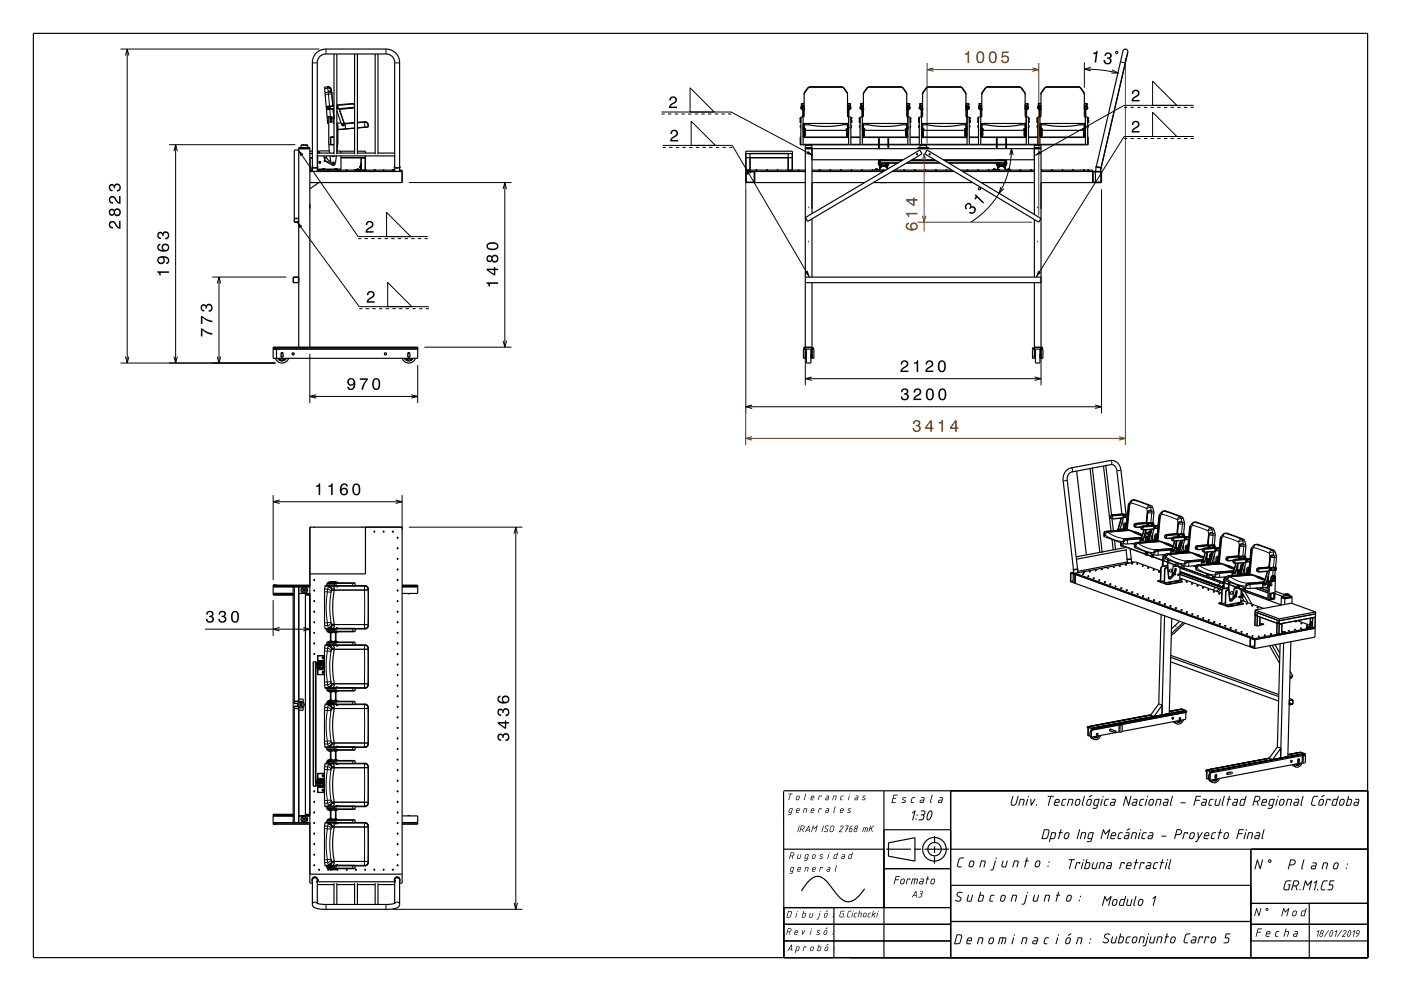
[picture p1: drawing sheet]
<svg xmlns="http://www.w3.org/2000/svg" width="420mm" height="297mm" viewBox="0 0 420 297" stroke-linecap="round" stroke-linejoin="round" font-family="sans-serif">
<g fill="none" stroke="#000" stroke-width=".35">
<path d="M10 10h400v277h-400zM100.1 16.2v30M101 16.2v30M106.3 16.2v30M107.1 16.2v30M112.5 16.2v30M113.3 16.2v30M98.1 35.1h1.2l.4 .2 .4 1.8M98.3 26l.5 .2 .4 .6M98.5 32h.4l.2 .3-.2 .4h-.4l-.2-.4zM98.6 35.1v8.3h.5v-2.3h1M99 35.4h.4l.1 .2-.4 .2z"/>
<path d="M99 36.3l.4-.1 .1 .2-.4 .3zM99.1 35.3h.3l.1 .3-.1 .2h-.3l-.2-.2zM99.1 36.1h.3l.1 .3-.1 .3-.4-.2zM99.2 26.8l.6 4.9M99.2 26.8l-.6-.7h-1.3l.9 10.9h.4M99.2 26.8l.2 .9M100.1 36.8l-.1 .1 .1 .1M100.1 31.7l-2.2 .2 .1 1 2.1-.2h-.2l.2 3.1M101 37.2l.2 .5M101 32l.2 .2h-.2l.1-.2zM101 37.4l.2 .5v5.5h-.2M101 31.8l.4 .3-.4 .3"/>
<path d="M101 32.5l.7 .2M101.2 37.7v.1M101.2 32.6h-.2M101.7 32.7l1.6 4.6a.42 .42 0 0 1-.4 .4 .42 .42 0 0 1-.5-.3l-1.4-4.2M101.7 32.7h.1M101.7 32.5v.2M102.2 36.8l-1.2 .1M102.6 37.2l.4-.1 .1 .2-.3 .3zM102.7 37.3h.3M102.7 37.3h.1M102.8 37.2l-.1 .1M102.8 37.2h.1"/>
<path d="M102.9 37.2h.1M102.9 37.2l.1 .1M103 37.3h.1M105.7 31l-4.7 .4M105.8 31l.5 .2zM105.9 32.4l.4-.3-.4 .3-4.2 .3M106.3 36.7l-2.9 .3-.3-.2 .4 .4 .1 1.4 2.7-.2-5.1 .4M107.1 36.7l2.5-.2 .6 .4 .1 .5M109.4 36.5l.6 .2 .4 .7M110.3 37.4l.1 .6-3.3 .3M239.9 35.3h.2M239.9 36.1l.2 .1"/>
<path d="M239.9 35.3v.5M239.9 36.1v.6M239.9 35.6v.2M239.9 35.3v.3M239.9 36.4v.3M239.9 36.1v.3M239.9 35.6h.2M239.9 36.4h.2M240.1 35.3v.5M240.1 36.1v.6M240.1 35.8h-.2M240.1 36.6l-.2 .1"/>
<path d="M240.1 37.6h-.2v.6h.2M240.1 32.7h.1M240.1 32h.3M240.1 32.7h.3M240.1 32v.7M240.1 32.3v.4M240.1 32v.3M240.1 32.3h.3M240.2 31.8v.2M240.3 32.7h.1M240.4 32h.1M240.4 32.6h.1"/>
<path d="M240.4 32l.1-.1 .6 .1M240.4 32.7l.2 .2 .5-.2M240.5 32.5h.5M240.5 32.1h.5M240.6 32.5l.2 .2v-.2M240.7 31.9v.2M240.7 32.9v2.2M240.8 37h13.6M240.8 38.4l.3 .1M240.8 38.1h.3M240.8 37.1h.3M240.8 38.9h.3"/>
<path d="M240.8 35.1v8.3M240.8 31.9v.2M240.8 32.5v.2M240.8 32.9v2.2M240.8 38.4h.1M240.9 38.3h.1M240.8 38.3h.1M240.9 38.7h.1M240.9 38.4v.3M240.9 39.3l.2 .1M240.9 40l.2 .1M240.9 39.2l.2 .1"/>
<path d="M240.9 39.8l.2 .2M240.9 38.2h.1M240.9 38.9l.2 .2M240.9 39l.2 .2M240.9 39.3h.1M240.9 39.4v.1M240.9 39.5l.2 .2M240.9 39.6l.2 .2M240.9 39.9v.1M240.9 39.1v.1M240.9 39.8h.1M240.9 38.7l.3-.1 .1 .2"/>
<path d="M240.9 38.2v.1M240.9 39.8l.2 .1M240.9 31.9l.1 .8-.5 .1v-.8l.4 .1M240.9 38.9h.2M240.9 39.5l.2 .1M240.9 39l.2 .1M240.9 39.7l.2 .1M240.9 39h.2zM240.9 39.5h.2M241.1 28.3l1-1.8 .8-.4h9.5l.6 .4 1.1 1.8M241.1 28.2h.1M241.1 28.2v6.7l-1 .2v8.3"/>
<path d="M241.1 37.6l1.3-.2 4.9 .5 5.4-.5 1.4 .2M241.1 38.5l.1 .1M241.1 31.7h-.7v1M241.1 31l-.8 .1-.1 .9M241.1 38.2l-.3 .1M241.1 37v1.9M241.1 39.2l-.2 .1M241.1 39.4l-.2 .1M241.1 39.2l.1 .1M241.1 39.4h.1M241.1 38.9h-.2l.2 .1M241.1 39.1h-.1"/>
<path d="M241.1 39.5h-.1M241.1 39.6h-.1M241.1 39.8l-.2 .1M241.1 39.8l.1 .1M241.1 38.9h.1M241.1 39.1h.1M241.1 39.5h.1M241.1 39.6h.1M241.1 38.6h-.2M241.1 38.8h-.2M241.1 38.8h.1M241.1 38.9l.1 .1"/>
<path d="M241.1 39.6h-.2M241.1 39.8h-.2M241.1 39.7l-.2 .1M241.1 39.7l.1 .1M241.1 39.9l-.2 .1M241.1 40h.1M241.1 38.6h.1M241.1 39.8h.1M241.1 39.9h.1M241.1 39.1h-.2M241.1 39.2h-.2M241.1 39.2h.1"/>
<path d="M241.1 39.3l-.2 .1M241.1 39.3l.1 .1M241.1 39.5h-.2M241.2 38.6l.1 .2M241.2 38.9h.1M241.2 39.2h.1M241.2 39.3h.1M241.3 39.6h.1M241.2 39.7h.1M241.2 39.8h.1M241.3 39.1h.1M241.3 39.5h.1"/>
<path d="M241.3 40h.1M241.2 39h-.1M241.3 39.5h-.2M241.3 38.8l-.2 .1M241.3 38.9h.1M241.3 39h.1M241.3 39.1v.1M241.3 39.3h.1M241.3 39.4h.1M241.3 39.6v.1M241.3 39.8h.1M241.3 39.9h.1"/>
<path d="M241.3 38.8l-.4 .1M241.3 39.5l-.2 .1M241.3 38.8l-.3-.1-.1 .2M241.3 38.8l-.2 .2M241.3 39l-.2 .1M241.3 39.1l-.2 .2M241.3 39.4v.1M241.3 39.5l-.2 .2M241.3 39.6l-.2 .2M241.3 39.8l-.2 .1M241.3 39.2h.1M241.3 39.2l-.2 .2"/>
<path d="M241.3 39.9l-.2 .2M241.3 38.8l-.2 .3M241.3 39.3v.2M241.3 39.7l-.2 .3M241.3 40v.2M241.3 39.8v.1M241.5 39l-.4 .2M241.5 27.3l-.4 .9M241.5 27.3l.8-1 .4-.2h6.7a6.6 6.6 0 0 1 3.5 .2l1.2 1.9M241.5 27.3h.1M253.8 39.9l.3 .2M253.8 39h-.1"/>
<path d="M253.8 39.2l.3 .2M253.8 38.8l.3 .3M253.8 38.9l.3 .3M253.8 39.7l.3 .3zM253.8 39.2h.1M253.9 38.8l.2 .1M253.9 38.8l.3-.1v.2M253.9 38.8l.2 .2M253.9 39l.2 .1M253.9 38.9h.1M253.9 39.2l.2 .2M253.9 39.5l.2 .2"/>
<path d="M253.9 39.8h.2M253.9 39.9l.2 .2M253.9 39.2h.1M253.9 39.9h.1M253.9 39.5l.2 .1M253.9 38.8l.3 .1M253.9 39.1h.1M253.9 39.5h.1M253.9 40h.1M253.9 39.1l.2 .2M253.9 39l.2 .3M253.9 39.4l.2 .3"/>
<path d="M253.9 39.5l.2 .3M253.9 39.6l.2 .2M253.9 39.9v.3M253.9 39.3h.1M253.9 39.5l-.1-.2 .1 .2M253.9 39.5h.2M253.9 39h.1M253.9 39.3h.2M253.9 39.7h.2M254 38.6l-.1 .2M254 39.6h.1M254 38.6h.1"/>
<path d="M254.1 39.2h.1M254.1 39.2h-.2M254.1 39.3l.1 .1M254.1 38.9l-.2 .1M254.1 39.1h.1M254.1 39.1h-.2M254.1 39.5h.1M254.1 39.5h-.2M254.1 39.6h.1M254.1 39.6h-.2M254.1 38.6h.2M254.1 38.9h.1"/>
<path d="M254.1 38.8h.1M254.1 38.8h-.2M254.1 39.8h.1M254.1 39.7l.1 .1M254.1 39.9l.2 .1M254.1 39.8l.1 .1M254.1 40h.1M254.1 40l-.3 .2 .3 .2M254.1 38.9h-.1M254.1 39h-.1M254.1 39.6h-.1M254.1 39.8h-.1"/>
<path d="M254.1 39.9h-.1M254.1 39.2l.2 .1M254.1 39.4l.1 .1M254.1 39.1h-.1M254.1 39.2l-.1 .1M254.1 39.4h-.1M254.1 39.5h-.1M254.1 28.2h.1M254.1 28.2v6.7l1 .2v8.3M254.1 38.5l-.4 .1v.5h-12.2v-.5h-.3M254.1 32.7l.1 .2 .5-.2M254.1 32l.1-.1 .5 .1"/>
<path d="M254.1 31.7h.6v1M254.1 31h.7l.1 1M254.1 39h.1M254.1 38.2l.3 .1M254.1 38.1h.3M254.1 37.1h.3M254.1 37v1.9M254.1 32.5h.6M254.1 32.1h.6M254.2 32h.5l-.1 .8-.4-.1zM254.2 39.5h-.1M254.2 38.9h-.1"/>
<path d="M254.2 31.9v.2M254.2 38.9l-.1 .1M254.2 39l-.1 .1M254.2 39.5l-.1 .1M254.2 39.5l-.1 .2M254.2 39.7l-.1 .1M254.2 39.2h.1M254.2 39.8h.1M254.2 38.3h.1M254.2 39.2l-.1 .1M254.3 39.8l-.2 .1M254.3 38.7v-.3v.3"/>
<path d="M254.3 38.7h.1M254.3 38.3h.1M254.3 38.7l-.3-.1-.1 .2M254.3 38.3v-.1v.1M254.3 39.3l-.2 .1M254.3 40l-.2 .1M254.3 38.9l-.2 .2M254.3 39l-.2 .2M254.3 39.4l-.1 .1M254.3 39.5l-.2 .2M254.3 39.6l-.2 .2M254.3 39.9v.1"/>
<path d="M254.3 39.1v.1M254.3 39.8h.1M254.3 39.2l-.2 .1M254.3 39.8l-.2 .2M254.3 32.5l.2 .2v-.2M254.3 31.9v.2M254.3 32.9v2.2M254.4 38.4l-.3 .1M254.4 35.1v3.8h-.3M254.4 35.4h.1M254.4 35.7h.1M254.4 36.2h.1"/>
<path d="M254.4 36.6h.1M254.4 37.6h.1M254.4 38.2h.1M254.4 35.1v8.3M254.5 31.9v.2M254.5 32.9v2.2M254.7 32h.1M254.7 32.6h.1M254.8 32h.2M254.8 32.7h.2M254.8 32.3h.2M254.9 32.7h-.2"/>
<path d="M254.9 31.8h.1M255 32.3v.4M255 32v.3M255 32v.7M255.1 35.8h.2M255.1 36.6l.2 .1M255.1 37.6h.1v.6h-.1M255.1 35.6h.2M255.1 36.4h.2M255.1 35.3v.5M255.1 36.1v.6M255.3 35.6v.2"/>
<path d="M255.3 35.3v.3M255.3 36.4v.3M255.3 36.1v.3M255.3 35.3h-.2M255.3 36.1l-.2 .1M255.3 35.3v.5M255.3 36.1v.6M257.7 35.6v.2M257.7 35.3v.3M257.7 36.4v.3M257.7 36.1v.3M257.7 35.6h.1"/>
<path d="M257.7 36.4h.1M257.8 35.3h-.2v.5h.2M257.8 36.2l-.2-.1v.6l.2-.1M257.8 37.6h-.1v.6h.1M257.9 32h.2v.7h-.2M257.9 32v.7M257.9 32.3v.4M257.9 32v.3M257.9 32.3h.2M258 31.8h.1M258 32.7h.2M258.1 32h.1"/>
<path d="M258.1 32.6h.1M258.2 32.7h.6l-.1 .2zM258.2 32.5h.6M258.2 32.1h.6M258.4 32.5l.2 .2v-.2M258.4 31.9v.2M258.4 32.9v2.2M258.5 37h13.6M258.5 38.4h.3M258.5 38.1h.3M258.5 37.1h.3M258.5 38.9h.3"/>
<path d="M258.5 35.1v8.3M258.6 31.9v.2M258.6 32.9v2.2M258.6 38.4v.3M258.6 38.3h.1M258.6 38.7h.1M258.7 38.3h.1M258.7 38.2h.1M258.6 39.3l.3 .1M258.7 38.7h.1M258.6 40l.2 .1M258.6 39.8l.2 .2"/>
<path d="M258.6 39.2l.3 .1M258.7 40h.1M258.6 38.9l.3 .2M258.6 39.3h.1M258.6 39.6l.2 .2M258.6 39.1v.1M258.7 38.7l.3-.1v.2M258.7 39.3l.1 .1M258.7 40l.1 .1M258.7 38.2v.1M258.7 39.8l.1 .1M258.7 31.9l.1 .1-.1-.1-.5 .1"/>
<path d="M258.7 38.9h.2M258.7 39.2l.1 .1M258.7 38.9l.1 .1M258.7 39l.1 .1M258.7 39.5l.2 .1M258.7 39.5l.1 .2M258.7 39.7l.1 .1M258.7 39.2h.1M258.7 39.8h.1M258.7 31.9l-.5 .1M258.7 31.9v.2M258.7 39.5h.1"/>
<path d="M258.8 38.4v.1M258.8 28.3l1.1-1.8 .7-.4h9.5l.6 .4 1.1 1.8M258.8 28.2h.1M258.8 28.2v6.7l-1 .2v8.3M258.8 38.5l.1 .1M258.8 31.7h-.6v1M258.8 31l-.8 .1v.9M258.8 38.2l-.3 .1M258.8 37v1.9M258.8 39.1h-.1M258.8 39.2l-.1 .1M258.8 39.4h-.1"/>
<path d="M258.8 39.4l.2 .1M258.8 39.5h-.1M258.8 39.1h.1M258.8 39.2l.1 .1M258.8 38.6h-.1M258.8 38.9h-.1M258.8 38.8h-.1M258.8 38.9h.2M258.8 38.8h.2M258.8 39h-.1M258.8 39.6h-.1M258.8 39.8h-.1"/>
<path d="M258.8 39.7l-.1 .1M258.8 39.8h.2M258.8 39.7l.2 .1M258.8 39.9h-.1M258.8 39.8l-.1 .1M258.8 39.9l.2 .1M258.8 39.8l.2 .1M258.8 40h-.1M258.8 40h.1M258.8 38.6h.1M258.8 39h.1M258.8 39.6h.1"/>
<path d="M258.9 38.9l-.3 .1 .3 .2M258.9 38.9l.1 .1M258.9 39.1h-.2M258.9 39.1h.1M258.9 39.2h-.2M258.9 39.2h.1M258.9 39.3l-.2 .1M258.9 39.3l.1 .1M258.9 39.5l-.3 .1 .2 .1M258.9 39.6h-.2M258.9 39.6h.1M258.8 39.5h.1"/>
<path d="M258.9 38.6l.1 .2M259 39h.1M259 39.2h.1M259 39.3v.2M259 39.7l-.2 .2M259 39.5h-.2M259 38.8l-.2 .1M259 39.5h.1M259 38.9h.1M259 39.1v.1M259 39.4h.1M259 39.6v.1"/>
<path d="M259 39.8h.1M259 39.9h.1M259 38.8h-.3l.1 .1M259 39.5l-.1 .1M259 38.8l-.1 .1M259 38.8l-.3-.1v.2M259 38.8l-.2 .2M259 39l-.2 .1M259 39.1l-.2 .2M259 39.2l-.2 .2M259 39.5l-.2 .2M259 39.6l-.2 .2"/>
<path d="M259 39.9l-.2 .2M259.1 38.8l-.2 .3M259.1 38.9l-.2 .3M259.1 39.1l-.2 .2M259.1 39.2l-.2 .2M259.1 39.3l-.1 .2M259.1 39.5l-.3 .2M259.1 39.6l-.3 .2M259.1 39.7l-.3 .3M259.1 40l-.1 .2M259.1 39.8v.1M259.1 39.9l-.3 .2"/>
<path d="M259.1 39h.1M259.2 27.3l-.4 .9M259.2 27.3l.8-1 .4-.2h6.8a6.7 6.7 0 0 1 3.4 .2l.8 1M259.2 27.3h.1M260.1 37.4l-1.3 .2M260.1 37.4h.1M260.2 37.4l4.9 .5 5.4-.5M270.5 37.4l1.3 .2M270.5 37.4h.1M271.4 27.3h.1M271.4 27.3l.4 .9M271.6 39.2l.2 .2"/>
<path d="M271.6 39.9l.2 .2M271.6 39h-.2M271.6 38.8l.2 .3M271.6 38.9l.2 .3M271.6 39.1l.2 .2M271.6 39.3v.2M271.6 39.5l.2 .2M271.6 39.6l.2 .2M271.6 39.7l.2 .3M271.6 40v.2M271.6 38.8l.2 .1M271.6 38.8l.4-.1v.2"/>
<path d="M271.6 38.8l.2 .2M271.6 39l.2 .1M271.6 39.4l.1 .1M271.6 39.8l.2 .1M271.6 39.2h.1M271.6 39.9h.1M271.6 39.5l.2 .1M271.6 38.8l.4 .1M271.6 38.9h.1M271.6 39h.1M271.6 39.1v.1M271.6 39.4h.1"/>
<path d="M271.6 39.5h.1M271.6 39.6v.1M271.6 39.8h.1M271.7 39.5h.1M271.7 39h.1M271.7 38.9h-.1M271.7 39l-.1 .1M271.7 39.4l-.1 .1M271.7 39.5l-.1 .1M271.7 39.8h-.1M271.7 39.9l-.1 .1M271.7 38.6l-.1 .2"/>
<path d="M271.8 39.6h-.1M271.8 38.6h.1M271.8 39.1h.2M271.8 39.1l-.2 .1M271.8 39.2h.2M271.8 39.2l-.2 .1M271.8 39.3l.2 .1M271.8 39.3l-.1 .1M271.8 39.5h.2M271.8 39.5h-.1M271.8 38.6h.2M271.8 38.9h.1"/>
<path d="M271.8 38.8h.2M271.8 38.8h-.1M271.8 38.9l.2 .2-.2 .1M271.8 38.9l-.1 .1M271.8 39.6h.2M271.8 39.6l-.2 .1M271.8 39.8h.1M271.8 39.7l.2 .1M271.8 39.7l-.1 .1M271.8 39.9h.1M271.8 39.8l.2 .1M271.8 39.8l-.1 .1"/>
<path d="M271.8 40h.2M271.8 40h-.1M271.8 38.9h-.1M271.8 39.8h-.1M271.8 39.9h-.1M271.8 39h.1M271.8 39.1h.1M271.8 39.5h.1M271.8 39.6h.1M271.8 39h-.1M271.8 39.1h-.1M271.8 39.2l.1 .1"/>
<path d="M271.8 39.4h.1M271.8 39.2l-.1 .1M271.8 39.4h-.1M271.8 28.2h.1M271.8 28.2v6.7l1 .2v8.3M271.8 38.5l-.4 .1v.5h-12.2v-.5h-.3M271.8 32.7l.2 .2 .5-.2M271.8 32l.2-.1 .5 .1M271.8 31.7h.7v1M271.8 31h.7l.2 1M271.8 38.2l.3 .1M271.8 38.1h.3"/>
<path d="M271.8 37.1h.3M271.8 38.9h.3M271.8 37v1.9M271.8 38.5h.1M271.9 32.5h.5M271.9 32.1h.5M271.9 39.6h.1M271.9 32h.5v.8l-.5-.1zM272 39.5h.1M272 39.5h-.2M272 38.9h-.2M272 31.9v.2"/>
<path d="M272 38.9l-.2 .1M272 39l-.2 .1M272 39.5l-.2 .1M272 39.5l-.2 .2M272 39.7l-.2 .1M272 39.2h.1M272 39.8h.1M272 38.3h.1M272 39.2l-.2 .1M272 39.8l-.2 .1M272 38.7v-.3v.3M272 38.7h.1"/>
<path d="M272 38.7l-.3-.1-.1 .2M272 39.3l-.2 .1M272 40l-.2 .1M272 38.2v.1M272 38.2h.1M272 38.9l-.2 .2M272 39.1l-.2 .2M272 39.6l-.2 .2M272 39.8l-.2 .2M272.1 38.3h-.1M272.1 32.5l.2 .2-.1-.2M272.1 31.9v.2"/>
<path d="M272.1 32.9v2.2M272.1 38.4l-.3 .1M272.1 35.4h.1M272.1 35.7h.1M272.1 36.2h.1M272.1 36.6h.1M272.1 37.6h.1M272.1 38.2h.1M272.1 35.1l.1 8.3M272.2 31.9v.2M272.2 32.9v2.2M272.5 32h.1"/>
<path d="M272.5 32.6h.1M272.5 32h.3v.7M272.5 32.7h.3M272.5 32.3h.3M272.6 32.7h-.1M272.7 31.8h.1M272.8 32.3v.4M272.8 32v.3M272.8 32.7h.1M272.8 35.8h.2M272.8 36.6l.2 .1M272.8 37.6h.2v.6h-.2"/>
<path d="M272.8 35.6h.2M272.8 36.4h.2M273 35.6v.2M273 35.3v.3M273 36.4v.3M273 36.1v.3M273 35.3h-.2M273 36.1l-.2 .1M273 35.3v.5M273 36.1v.6M273 35.8h.1M275.4 35.6v.2"/>
<path d="M275.4 35.3v.3M275.4 36.4v.3M275.4 36.1v.3M275.4 35.6h.2M275.4 36.4h.2M275.6 35.3h-.2v.5h.2M275.6 36.2l-.2-.1v.6l.2-.1M275.6 37.6h-.2v.6h.2M275.6 32.7h.1M275.6 32.7h.3M275.6 32.3v.4M275.6 32v.3"/>
<path d="M275.6 32.3h.3M275.7 31.8h.1M275.8 32.7h.1M275.9 32h-.3v.7M275.9 32h.1M275.9 32.6h.1M275.9 32l.1-.1 .6 .1M275.9 32.7l.2 .2 .5-.2M276 32.5h.5M276 32.1h.5M276.1 31.9h.3M276.1 31.9l-.1 .8 .4 .1v-.9"/>
<path d="M276.1 32.5l.2 .2v-.2M276.2 31.9v.2M276.2 32.9v2.2M276.3 37h13.6M276.3 38.4l.3 .1M276.3 38.1h.3M276.3 37.1h.3M276.3 38.9h.3M276.3 35.1v8.3M276.3 31.9v.2M276.3 32.9v2.2M276.4 38.3h.1"/>
<path d="M276.3 38.3h.1M276.4 38.7h.1M276.4 38.3v-.1v.1M276.4 39.2l.2 .1M276.4 39.8l.2 .2M276.4 38.9l.2 .2M276.4 39.6l.2 .2M276.4 39.1v.1M276.4 38.7v-.3v.3M276.4 38.7l.3-.1 .1 .2M276.4 40l.2 .1M276.4 39.8l.2 .1"/>
<path d="M276.4 38.9h.2M276.4 39.5l.2 .1M276.4 38.9l.2 .1M276.4 39.5l.2 .2M276.4 39.7l.2 .1M276.4 39.2h.1M276.4 39.8h.1M276.4 31.9v.2M276.4 39.5h.1M276.4 39.5h.2M276.5 39.1h.2M276.5 39.4l.3 .1"/>
<path d="M276.5 39.6h.1M276.6 38.5h.1M276.6 28.3l1-1.8 .8-.4h9.5l.6 .4 1.1 1.8M276.6 28.2h.1M276.6 28.2v6.7l-1 .2v8.3M276.6 38.5l.1 .1M276.6 31.7h-.7v1M276.6 31l-.8 .1-.1 .9M276.6 38.2l-.3 .1M276.6 37v1.9M276.6 39.2l-.1 .1M276.6 39.2l.1 .1"/>
<path d="M276.6 38.9h-.1M276.6 38.9h.2M276.6 39h-.1M276.6 39.5h-.1M276.6 39.8h-.1M276.6 39.8l-.2 .1M276.6 39.8l.1 .1M276.6 39h.1M276.6 39.6h.1M276.6 38.6h-.2M276.6 38.8h-.2M276.6 38.8h.1"/>
<path d="M276.6 38.9l-.2 .2 .2 .1M276.6 38.9l.1 .1M276.6 39.6h-.2M276.6 39.7l-.2 .1M276.6 39.8h.2M276.6 39.7l.1 .1M276.6 39.9h-.1M276.6 39.9l.2 .1M276.6 40h-.2M276.6 40h.1M276.6 38.6h.1M276.6 39.1h-.2"/>
<path d="M276.6 39.1h.1M276.6 39.2h-.2M276.6 39.2h.1M276.6 39.3l-.2 .1M276.6 39.3l.1 .1M276.6 39.5l-.2 .1 .2 .1M276.6 39.5h.1M276.7 39.6h.1M276.7 38.6h.3v.5h12.2v-.5h.3M276.7 38.6l.1 .2M276.7 39h.1M276.7 39.2h.1"/>
<path d="M276.7 39.3l.1 .2M276.7 39.7l-.1 .2M276.8 39.5h-.2M276.8 38.8l-.2 .1M276.8 39h-.1M276.8 39.5h-.1M276.8 38.9h.1M276.8 39.1v.1M276.8 39.4h.1M276.8 39.6v.1M276.8 39.8h.1M276.8 39.9h.1"/>
<path d="M276.8 38.8l-.4 .1M276.8 39.5l-.2 .1M276.8 38.8l-.3-.1-.1 .2M276.8 38.8l-.2 .2M276.8 39h-.4M276.8 39.1l-.2 .2M276.8 39.5l-.2 .2M276.8 39.6l-.2 .2M276.8 39.2h.1M276.8 39.2l-.4 .1M276.8 39.9l-.2 .2M276.8 38.8l-.2 .3"/>
<path d="M276.8 38.9l-.2 .3M276.8 39.2l-.1 .2-.3-.1M276.8 39.3v.2M276.8 39.7l-.2 .3M276.8 40v.2M276.8 39.8v.1M276.8 39h.1M276.9 39h.1M277 27.3l-.4 .9M277 27.3l.8-1 .4-.2h6.7a6.6 6.6 0 0 1 3.5 .2l.8 1M277 27.3h.1M277.9 37.4l-1.3 .2"/>
<path d="M277.9 37.4h.1M277.9 37.4l4.9 .5 5.4-.5M288.3 37.4l1.3 .2M288.3 37.4h-.1M289.2 27.3h.1M289.2 27.3l.4 .9M289.3 39h-.1M289.3 39h.1M289.3 38.8l.3 .3M289.3 38.9l.3 .3M289.3 39.1l.3 .2M289.3 39.3l.1 .2"/>
<path d="M289.3 39.5l.3 .2 .2-.2M289.3 39.6l.3 .2M289.3 39.7l.3 .3M289.3 39.8l.3 .3M289.3 40l.1 .2M289.4 38.8l.2 .1M289.4 38.8l.3-.1v.2M289.4 38.8l.3 .1M289.4 39l.2 .1M289.4 39.1l.2 .2M289.4 39.2l.4 .1M289.4 39.4v.1"/>
<path d="M289.4 39.5l.2 .2M289.4 39.6l.2 .2M289.4 39.8l.2 .1M289.4 39.9l.2 .2M289.4 39.2h.1M289.4 39.9h.1M289.4 39.5l.2 .1M289.4 38.9h.1M289.4 39h.1M289.4 39.1v.1M289.4 39.4h.1M289.4 39.5h.1"/>
<path d="M289.4 39.6v.1M289.4 39.8h.1M289.4 39.5h.3M289.4 39v.1M289.4 39.5v.1M289.4 39.9v.1M289.5 38.6l-.1 .2M289.5 39.4h.2M289.5 39.5h.2M289.5 39.6l-.1 .1M289.5 39.6h.1M289.5 38.6h.1"/>
<path d="M289.6 39.2h.1M289.6 39.2l-.2 .1M289.6 39.3l.1 .1M289.6 39.3l-.2 .1M289.6 38.9l.2 .2-.2 .1M289.6 38.9l-.2 .1M289.6 39.1h.1M289.6 39.1l-.3 .2 .3 .1M289.6 39.5h.1M289.6 39.5h-.2M289.6 39.6h.1M289.6 39.6h-.1"/>
<path d="M289.6 38.6h.2M289.6 38.9h.1M289.6 38.8h.1M289.6 38.8h-.2M289.6 39h.1M289.6 39.8h.1M289.6 39.9h.1M289.6 39.8l.1 .1M289.6 39.8l-.2 .1M289.6 40h.1M289.6 40h-.2M289.6 38.9h-.1"/>
<path d="M289.6 39h-.1M289.6 39.8h-.1M289.6 39.9h-.1M289.6 39.2l.1 .1M289.6 39.1h-.1M289.6 39.2l-.1 .1M289.6 28.2h.1M289.6 28.2v6.7l1 .2v8.3M289.6 38.5l-.1 .1M289.6 32.7l.1 .2 .5-.2M289.6 32l.1-.1 .5 .1M289.6 31.7h.6v1"/>
<path d="M289.6 31h.7l.1 1M289.6 38.2l.3 .1M289.6 38.1h.3M289.6 37.1h.3M289.6 38.9h.3M289.6 37v1.9M289.6 38.5h.1M289.6 32.5h.6M289.6 32.1h.6M289.7 39.5h.1M289.7 38.9h-.1M289.7 31.9h.4"/>
<path d="M289.7 31.9v.2M289.7 39l-.1 .1M289.7 39.5l-.1 .1M289.7 39.5l-.1 .2M289.7 39.7l-.1 .1M289.7 39.8h-.3M289.7 39.2h.1M289.7 39.8h.1M289.7 38.3h.1M289.7 31.9v.8l.4 .1v-.9M289.7 39.2l-.1 .1M289.8 39.8l-.2 .1"/>
<path d="M289.8 38.7v-.3v.3M289.8 38.7h.1M289.8 38.3h.1M289.8 38.7l-.3-.1-.1 .2M289.8 38.3v-.1v.1M289.8 39.3l-.2 .1M289.8 40l-.2 .1M289.8 38.9l-.2 .2M289.8 39.1l-.2 .2M289.8 39.6l-.2 .2M289.8 39.8l-.2 .2M289.8 32.5l.2 .2v-.2"/>
<path d="M289.8 31.9v.2M289.8 32.9v2.2M289.9 38.4l-.3 .1M289.9 35.4h.1M289.9 35.7h.1M289.9 36.2h.1M289.9 36.6h.1M289.9 37.6h.1M289.9 38.2h.1M289.9 35.1v8.3M290 31.9v.2M290 32.5v.2"/>
<path d="M290 32.9v2.2M290.2 32h.1M290.2 32.6h.1M290.3 32h.2v.7h-.2M290.3 32.3h.2M290.4 32.7h-.2M290.4 31.8h.1M290.5 32.3v.4M290.5 32v.3M290.6 35.3h.2v.5h-.2M290.6 36.2l.2-.1v.6l-.2-.1M290.6 37.6h.1v.6h-.1"/>
<path d="M290.6 35.6h.2M290.6 36.4h.2M290.8 35.6v.2M290.8 35.3v.3M290.8 36.4v.3M290.8 36.1v.3M293.1 35.3h.2M293.1 36.1l.2 .1M293.1 35.3v.5M293.1 36.1v.6M293.2 35.6v.2M293.2 35.3v.3"/>
<path d="M293.2 36.4v.3M293.2 36.1v.3M293.2 35.6h.1M293.2 36.4h.1M293.3 35.8h-.2M293.3 36.6l-.2 .1M293.3 37.6h-.1v.6h.1M293.4 32.3v.4M293.4 32v.3M293.4 32.3h.2M293.5 31.8h.1M293.5 32.7h.2"/>
<path d="M293.6 32h-.2v.7h.2M293.6 32h.1M293.6 32.6h.1M293.7 32l.1-.1 .5 .1M293.7 32.7l.1 .2 .5-.2M293.7 32.5h.6M293.7 32.1h.6M293.8 32h.5l-.1 .8-.5-.1zM293.9 32.5l.2 .2v-.2M293.9 31.9v.2M293.9 32.5v.2M293.9 32.9v2.2"/>
<path d="M294 37h13.6M294 38.4l.3 .1M294 38.1h.3M294 37.1h.3M294 38.9h.3M294 35.1v8.3M294.1 31.9v.2M294.1 32.9v2.2M294.1 38.3h.1M294.1 38.7h.1M294.1 38.3v-.1l.1 .1M294.1 38.9l.3 .2"/>
<path d="M294.1 39.1l.3 .2M294.1 39.5l.2 .2M294.1 39.6l.2 .2M294.1 39.8l.2 .2M294.2 38.7l-.1-.3v.3M294.2 38.7h-.1M294.2 38.7l.3-.1v.2M294.2 39.3l.2 .1M294.2 39.3l.1 .1M294.2 40l.1 .1M294.2 39.8l.1 .1M294.2 38.3h.1"/>
<path d="M294.2 38.9h.2M294.2 39.2l.1 .1M294.2 38.9l.1 .1M294.2 39l.1 .1M294.2 39.5l.2 .1M294.2 39.5l.1 .2M294.2 39.7l.1 .1M294.2 39.2h.1M294.2 39.8h.1M294.2 31.9v.2M294.2 38.9h.1M294.2 39.5h.1"/>
<path d="M294.3 39.6h.1M294.3 39.6h-.1M294.3 38.5h.1M294.3 28.3l1.1-1.8 .7-.4h9.5l.6 .4 1.1 1.8M294.3 28.2h.1M294.3 28.2v6.7l-1 .2v8.3M294.3 38.5l.4 .1v.5h12.2v-.5h.3M294.3 31.7h-.6v1M294.3 31l-.8 .1v.9M294.3 38.2l-.3 .1M294.3 37v1.9M294.3 39.1h-.1"/>
<path d="M294.3 39.2l-.1 .1M294.3 39.4h-.1M294.3 39.5h-.1M294.3 39.1h.1M294.3 39.2l.1 .1M294.3 39.4h.1M294.3 39.5h.1M294.3 38.6h-.1M294.3 38.9h-.1M294.3 38.8h-.1M294.3 38.8h.2M294.3 39h-.1"/>
<path d="M294.3 39.8h-.1M294.3 39.7l-.1 .1M294.3 39.7l.2 .1M294.3 39.9h-.1M294.3 39.8l-.1 .1M294.3 39.8l.2 .1M294.3 40h-.1M294.3 40h.2M294.3 38.6h.1M294.3 38.9h.1M294.3 39h.1M294.3 39.8h.1"/>
<path d="M294.3 39.9h.1M294.4 38.9l-.3 .1 .3 .2M294.4 38.9l.1 .1M294.4 39.1h-.2M294.4 39.1l.2 .2-.2 .1M294.4 39.2h-.2M294.4 39.2l.1 .1M294.4 39.3l-.2 .1M294.4 39.3l.1 .1M294.4 39.5h-.2M294.4 39.5h.1M294.4 39.6h-.2"/>
<path d="M294.4 39.6l.1 .1M294.4 39.6h.1M294.4 38.6l.1 .2M294.5 39h.1M294.5 38.9h.1M294.5 39v.1M294.5 39.4v.1M294.5 39.5v.1M294.5 39.8h.1M294.5 39.9v.1M294.5 39.5h-.2M294.5 38.8l-.2 .1"/>
<path d="M294.5 39.1v.1M294.5 39.4h.1M294.5 39.5h.1M294.5 39.6v.1M294.5 39.9h.1M294.5 38.8l-.3 .1M294.5 39.5l-.1 .1M294.5 38.8l-.1 .1M294.5 38.8l-.3-.1v.2M294.5 38.8l-.2 .2M294.5 39l-.2 .1M294.5 39.1l-.2 .2"/>
<path d="M294.5 39.2l-.2 .2M294.5 39.5l-.2 .2M294.5 39.6l-.2 .2M294.5 39.8l-.2 .1M294.5 39.9l-.2 .2M294.5 39.2h.1M294.6 38.8l-.2 .3M294.6 38.9l-.2 .3M294.6 39.1l-.2 .2M294.6 39.3l-.1 .2M294.6 39.5l-.3 .2M294.6 39.6l-.3 .2"/>
<path d="M294.6 39.7l-.3 .3M294.6 39.8l-.3 .3M294.6 40l-.1 .2M294.6 39h.1M294.7 27.3l-.4 .9M294.7 27.3l.8-1 .4-.2h6.8a6.7 6.7 0 0 1 3.4 .2l.8 1M294.7 27.3h.1M295.6 37.4l-1.3 .2M295.6 37.4h.1M295.7 37.4l4.9 .5 5.4-.5M306 37.4l1.3 .2M306 37.4h.1"/>
<path d="M306.9 27.3h.1M306.9 27.3l.4 .9M307 39h-.1M307 39h.1M307.1 39.9l.2 .2M307.1 38.8l.2 .3M307.1 38.9l.2 .3M307.1 39.1l.2 .2M307.1 39.2l.2 .2M307.1 39.3v.2M307.1 39.5l.2 .2M307.1 39.6l.2 .2"/>
<path d="M307.1 39.7l.2 .3M307.1 40v.2M307.1 39.8v.1M307.1 38.8l.2 .1M307.1 38.8l.4-.1v.2M307.1 38.8l.2 .2M307.1 39l.2 .1M307.1 39.2h.1M307.1 39.9h.1M307.1 39.5l.2 .1M307.1 38.8l.4 .1M307.1 39h.1"/>
<path d="M307.1 39.5h.1M307.1 38.9h.1M307.1 39.1v.1M307.1 39.4h.1M307.1 39.6v.1M307.1 39.8h.1M307.2 39.5h.1M307.2 39h.1M307.2 39.2h-.1M307.2 39.3v.2M307.3 39.5h.1M307.2 39.7l.1 .2"/>
<path d="M307.2 38.6l-.1 .2M307.2 39.6h.1M307.3 39.6h-.1M307.3 38.6h.1M307.3 39.1h.2M307.3 39.1h-.1M307.3 39.2h.2M307.3 39.2h-.1M307.3 39.3l.2 .1M307.3 39.3l-.1 .1M307.3 39.5l.2 .1-.2 .1M307.3 38.6h.2"/>
<path d="M307.3 38.9h.1M307.3 38.8h.2M307.3 38.9h-.2M307.3 38.8h-.1M307.3 38.9l.2 .2-.2 .1M307.3 38.9l-.1 .1M307.3 39.6h.2M307.3 39.8h.1M307.3 39.7l.2 .1M307.3 39.8h-.2M307.3 39.7l-.1 .1M307.3 39.9h.1"/>
<path d="M307.3 39.8l.2 .1M307.3 39.9l-.2 .1M307.3 39.8l-.1 .1M307.3 40h.2M307.3 40h.1M307.3 39h.1M307.3 39.1h.1M307.3 39.4l-.2 .1M307.3 39.6h.1M307.3 39h-.1M307.3 39.2l-.1 .1M307.3 39.2l.1 .1"/>
<path d="M307.3 39.4h.1M307.3 28.2h.1M307.3 28.2v6.7l1 .2v8.3M307.3 38.5l-.1 .1M307.3 32.7l.2 .2 .5-.2M307.3 32l.2-.1 .5 .1M307.3 31.7h.7v1M307.3 31h.7l.2 1M307.3 38.2l.3 .1M307.3 38.1h.3M307.3 37.1h.3M307.3 38.9h.3"/>
<path d="M307.3 37v1.9M307.3 38.5h.1M307.4 32.5h.5M307.4 32.1h.5M307.4 39.6h.1M307.5 39.5h.1M307.5 39.5h-.2M307.5 38.9h-.2M307.5 31.9h.3M307.5 31.9v.2M307.5 38.9l-.2 .1M307.5 39l-.2 .1"/>
<path d="M307.5 39.5l-.2 .1M307.5 39.5l-.2 .2M307.5 39.7l-.2 .1M307.5 40h.1M307.5 39.2h.1M307.5 39.8h.1M307.5 39.3h.1M307.5 38.3h.1M307.5 31.9l-.1 .8 .5 .1-.1-.9M307.5 39.2l-.2 .1M307.5 39.8l-.2 .1M307.5 38.7v-.3v.3"/>
<path d="M307.5 38.7h.1M307.5 38.7l-.3-.1-.1 .2M307.5 38.3v-.1v.1M307.5 39.3l-.2 .1M307.5 40l-.2 .1M307.5 38.9l-.2 .2M307.5 39.6l-.2 .2M307.5 39.1v.1M307.5 39.8l-.2 .2M307.6 38.3h-.1M307.6 32.5l.2 .2-.1-.2M307.6 31.9v.2"/>
<path d="M307.6 32.9v2.2M307.6 38.4l-.3 .1M307.6 35.4h.1M307.6 35.7h.1M307.6 36.2h.1M307.6 36.6h.1M307.6 37.6h.1M307.6 38.2h.1M307.6 35.1l.1 8.3M307.7 31.9v.2M307.7 32.9v2.2M308 32h.1"/>
<path d="M308 32.6h.1M308 32h.3M308 32.7h.3M308 32.3h.3M308.1 32.7h-.1M308.2 31.8h.1M308.3 32.3v.4M308.3 32v.3M308.3 32v.7M308.3 35.3h.2v.5M308.3 35.8h.2M308.3 36.2l.2-.1v.6l-.2-.1"/>
<path d="M308.3 37.6h.2v.6h-.2M308.3 35.6h.2M308.3 36.4h.2M308.5 35.6v.2M308.5 35.3v.3M308.5 36.4v.3M308.5 36.1v.3M308.5 35.8h.1M310.9 35.3h.2M310.9 36.1l.2 .1M310.9 35.3v.5M310.9 36.1v.6"/>
<path d="M310.9 35.6v.2M310.9 35.3v.3M310.9 36.4v.3M310.9 36.1v.3M310.9 35.6h.2M310.9 36.4h.2M311.1 35.8h-.2M311.1 36.6l-.2 .1M311.1 37.6h-.2v.6h.2M311.1 32.7h.1M311.1 32.7h.3M311.1 32.3v.4"/>
<path d="M311.1 32v.3M311.1 32.3h.3M311.2 31.8h.1M311.3 32.7h.1M311.4 32h-.3v.7M311.4 32h.1M311.4 32.6h.1M311.4 32l.1-.1 .6 .1M311.4 32.7l.2 .2 .5-.2M311.5 32.5h.5M311.5 32.1h.5M311.5 32h.5l-.1 .8-.4-.1z"/>
<path d="M311.6 32.5l.2 .2v-.2M311.7 31.9v.2M311.7 32.9v2.2M311.8 35.1v8.3l.3 .2M311.8 37h13.6M311.8 38.4l.3 .1M311.8 38.1h.3M311.8 37.1h.3M311.8 38.9h.3M311.8 31.9v.2M311.8 32.9v2.2M311.9 38.3h.1"/>
<path d="M311.8 38.3h.1M311.9 38.7h.1M311.9 38.3v-.1v.1M311.9 40l.2 .1M311.9 39.2l.2 .1M311.9 39.8l.2 .2M311.9 38.9l.2 .2M311.9 39l.2 .2M311.9 39.3l.2 .1M311.9 39.4v.1M311.9 39.5l.2 .2M311.9 39.6l.2 .2"/>
<path d="M311.9 39.9v.1M311.9 39.1v.1M311.9 39.8h.1M311.9 38.7v-.3v.3M311.9 38.7l.3-.1 .1 .2M311.9 39.8l.2 .1M311.9 38.9h.2M311.9 39.5l.2 .1M311.9 38.9l.2 .1M311.9 39l.2 .1M311.9 39.7l.2 .1M311.9 39.2h.1"/>
<path d="M311.9 31.9v.2M311.9 39h.2zM311.9 39.5h.2M312.1 38.5h.1M312.1 28.3l1-1.8 .8-.4h9.5l.6 .4 1.1 1.8M312.1 28.2h.1M312.1 28.2v6.7l-1 .2v8.3M312.1 38.5l.4 .1v.5h12.2v-.5h.3M312.1 31.7h-.7v1M312.1 31l-.8 .1-.1 .9M312.1 37v1.9M312.1 38.2l-.3 .1"/>
<path d="M312.1 39.2l-.2 .1M312.1 39.4l-.2 .1M312.1 39.2l.1 .1M312.1 39.4h.1M312.1 38.9h-.1M312.1 39.1h-.1M312.1 39.5h-.1M312.1 39.6h-.1M312.1 39.8l-.2 .1M312.1 39.8l.1 .1M312.1 38.9h.1M312.1 39h.1"/>
<path d="M312.1 39.1h.1M312.1 39.5h.1M312.1 39.6h.1M312.1 39.8h.1M312.1 38.6h-.2M312.1 38.8h-.2M312.1 38.8h.1M312.1 38.9l.1 .1M312.1 39.6h-.2M312.1 39.8h-.1M312.1 39.7l-.2 .1M312.1 39.7l.1 .1"/>
<path d="M312.1 39.9l-.2 .1M312.1 40h-.2M312.1 40l.2 .1M312.1 39.9h.1M312.1 39.1h-.2M312.1 39.2h-.2M312.1 39.2h.1M312.1 39.3l-.2 .1M312.1 39.3l.1 .1M312.1 39.5h-.2M312.2 38.6l.1 .2M312.2 39h.1"/>
<path d="M312.2 39l.1 .1M312.2 39.2h.1M312.2 39.3h.1M312.3 39.5h.1M312.2 39.5l.1 .1M312.2 39.7h.1M312.3 40h.1M312.3 39.5h-.2M312.3 38.8l-.2 .1M312.3 39.1l-.2 .2M312.3 39.6l-.2 .2M312.3 39h.1"/>
<path d="M312.3 39.3h.1M312.3 38.8l-.4 .1M312.3 39.5l-.2 .1M312.3 38.8l-.3-.1-.1 .2M312.3 38.8l-.2 .2M312.3 39l-.2 .1M312.3 38.9h.1M312.3 39.4v.1M312.3 39.5l-.2 .2M312.3 39.8l-.2 .1M312.3 39.8h.1M312.3 39.2h.1"/>
<path d="M312.3 39.9h.1M312.3 39.2l-.2 .2M312.3 39.9l-.2 .2M312.3 38.8l-.2 .3M312.3 38.9l-.2 .3M312.3 39.3v.2M312.3 39.7l-.2 .3M312.3 40v.2M312.3 39h.2M312.5 27.3l-.4 .9M312.5 27.3l.8-1 .4-.2h6.7a6.6 6.6 0 0 1 3.5 .2l.8 1M312.5 27.3h.1"/>
<path d="M313.4 37.4l-1.3 .2M313.4 37.4h.1M313.4 37.4l4.9 .5 5.4-.5 1.4 .2M324.7 27.3h.1M324.7 27.3l.4 .9M324.7 39l.4 .2M324.8 39.9l.3 .2M324.8 38.8l.3 .3M324.8 39.1l.3 .2M324.8 39.2l.3 .2M324.8 39.3l.1 .2M324.8 39.5l.3 .2"/>
<path d="M324.8 39.6l.3 .2M324.8 39.7l.3 .3M324.8 40l.1 .2M324.8 39.8v.1M324.9 38.8l.2 .1M324.9 38.8l.3-.1v.2M324.9 38.8l.2 .2M324.9 39l.2 .1M324.9 39.1l.2 .2M324.9 39.2l.2 .2M324.9 39.5l.2 .2M324.9 39.6l.2 .2"/>
<path d="M324.9 39.9l.2 .2M324.9 39.2h.1M324.9 39.9h.1M324.9 39.5l.2 .1M324.9 38.8h.3l-.1 .1M324.9 39h.1M324.9 39.5h.1M324.9 38.9h.1M324.9 39.1v.1M324.9 39.4h.1M324.9 39.6v.1M324.9 39.8h.1"/>
<path d="M324.9 39.5h.2M324.9 39.3v.2M325.1 39.5h.1M324.9 39.7l.2 .2M325 38.6l-.1 .2M325 39.6h-.1M325 39.6h.1M325 38.6h.1M325.1 39.2h.1M325.1 39.2h-.2M325.1 39.3l.1 .1M325.1 39.3l-.2 .1"/>
<path d="M325.1 38.9l.2 .2-.2 .1M325.1 38.9l-.2 .1M325.1 39.1h.1M325.1 39.1h-.2M325.1 39.5l.2 .1-.2 .1M325.1 39.6h.1M325.1 39.6h-.1M325.1 38.6h.2M325.1 38.9h.1M325.1 38.8h.1M325.1 38.9h-.2M325.1 38.8h-.2"/>
<path d="M325.1 39h.1M325.1 39.8h.1M325.1 39.7l.1 .1M325.1 39.8h-.2M325.1 39.7l-.2 .1M325.1 39.9h.1M325.1 39.8l.1 .1M325.1 39.9l-.2 .1M325.1 39.8l-.2 .1M325.1 40h.1M325.1 39h-.1M325.1 39.2l.1 .1"/>
<path d="M325.1 39.4h.1M325.1 39.4l-.2 .1M325.1 39.1h-.1M325.1 39.2l-.1 .1M325.1 28.2h.1M325.1 28.2v6.7l1 .2v8.3M325.1 38.5l-.1 .1M325.1 31.7h.6v1l-.5 .2-.1-.2M325.1 31h.7l.1 1M325.1 37v1.9M325.1 38.2l.3 .1M325.1 38.1h.3"/>
<path d="M325.1 37.1h.3M325.1 38.9h.3M325.1 32.5h.6M325.1 32.1h.6M325.2 39.5h.1M325.2 39.5h-.1M325.2 38.9l-.1 .1M325.2 39l-.1 .1M325.2 39.5l-.1 .1M325.2 39.5l-.1 .2M325.2 39.7l-.1 .1M325.3 40h.1"/>
<path d="M325.2 39.2h.1M325.2 39.8h.1M325.2 38.3h.1M325.2 31.9v.8l.4 .1 .1-.8-.5 .1M325.2 38.9h-.1M325.2 39.2l-.1 .1M325.3 39.8l-.2 .1M325.3 38.7h.1M325.3 38.3h.1M325.3 38.7l-.3-.1-.1 .2M325.3 39.3l-.2 .1M325.3 40l-.2 .1"/>
<path d="M325.3 38.2v.1M325.3 38.2h.1M325.3 38.9l-.2 .2M325.3 39.3h.1M325.3 39.6l-.2 .2M325.3 39.1v.1M325.3 39.2l-.2 .1M325.3 39.8l-.2 .2M325.3 38.4v.3M325.3 32.5l.2 .2v-.2M325.3 31.9v.2M325.3 32.9v2.2"/>
<path d="M325.4 35.1v8.3M325.4 38.4l-.3 .1M325.4 35.4h.1M325.4 35.7h.1M325.4 36.2h.1M325.4 36.6h.1M325.4 37.6h.1M325.4 38.2h.1M325.5 31.9v.2M325.5 32.9v2.2M325.7 32.6h.1M325.8 32l-.6-.1-.1 .1"/>
<path d="M325.8 32.3h.2M325.9 32.7h-.2M325.9 31.8h.1M326 32.3v.4M326 32v.3M326 32h-.2v.7h.2M326 32v.7M326.1 35.8h.2M326.1 36.6l.2 .1M326.1 37.6h.1v.6h-.1M326.1 35.6h.2M326.1 36.4h.2"/>
<path d="M326.3 35.6v.2M326.3 35.3v.3M326.3 36.4v.3M326.3 36.1v.3M326.3 35.3h-.2M326.3 36.1l-.2 .1M326.3 35.3v.5M326.3 36.1v.6M89.6 44.6h3.3M89.6 45h-1.4v21.6h1.4M90.2 43.6l.4-.2 1.6 .2M90.2 43.6h2"/>
<path d="M90.2 43.6v.6M92.2 43.6v.6M92.9 51.4h27.7M92.9 47.3h.7M92.9 46h.7M92.9 51h.7M92.9 45.3h.7M93.6 50.1h1.5M93.6 50l-.1 .2 .5 .2 1.3-.2M93.6 50.1l.1-31.9 .4-1.3 1-1.2 1.2-.7 1.4-.3h18.3l1.9 .6 1.3 1.3 .6 2.1v31.4M93.6 50.3v1.1M94.9 46.7h23.6"/>
<path d="M95.2 50.7h.1M95.1 50l.2 .1M95.1 50.1v-31.5l.3-1 .6-.7 .7-.5 1-.2h18.3l1.1 .4 .9 .9 .3 1.2v31.4M95.1 45.9h5M95.1 49h.1M95.1 47.9l.1 .1M95.1 47.9h.1M95.1 47.7l.1 .1M95.1 47.8h.1M95.1 47.6h.1M95.1 50.8h.1M95.1 47.3h.1"/>
<path d="M95.1 51h23.2M95.1 45.3h.5M95.1 50.3v1.1M95.1 47.6l.1 .1M95.2 47.6h.1M95.1 50.1h.1M95.1 50.1h.2M95.2 47.5h.1M95.2 47.4v.1M95.2 47.3v.1M95.2 48.1h-.1M95.2 46.7v3.3"/>
<path d="M95.2 50.2v.8M95.2 50.9h7M95.3 50.1h-.2M95.3 50.1h.1M95.6 54.7l-2.7 1.9M95.6 45.7l.2 .1zM95.6 50.9h.1M95.6 50.9v.1M95.7 48.5l.3-.1 .1 .2-.2 .3zM95.7 50.9l.1 .1M95.7 50.9v.1M96.6 50.6h.3"/>
<path d="M96.6 50.6v.2h.6M96.6 50.8v.1M96.9 50.6h.2M96.9 50.6v.2M97.1 46.7l.7 1.6 1.5 .9M97.1 50.6v.3M97.2 50.6h-.6M97.2 50.6h.1M97.2 50.6h-.1M97.2 47.3h.7M97.2 48.2l.3 .1zM97.8 46.7a2.15 2.15 0 0 0 1.4 1.7"/>
<path d="M97.9 48.5l1.3 .1M98.3 50.9v.1M98.4 50.9h.1M98.4 50.9h-.1M98.4 50.9l.1 .1M98.4 50.9v.1M98.6 43.4l.2 2.5M98.7 45.2h-2.8l-.5 .2-.2 .5M98.9 46.7l.3 2.3a.67 .67 0 0 0 .7 .6 .67 .67 0 0 0 .6-.6l.3-2.3M99.1 43.2l1 .2M99.2 41.1l-.1 .1M99.5 46.7l.4 .2 .4-.2"/>
<path d="M99.7 48.7h.4v.3l-.4 .1zM100.1 41.2h-.9v2l.9 .1M100.3 50.6h.2M100.3 50.8h.5M100.3 50.6v.3M100.5 50.6h.3M100.5 50.6v.2M100.8 50.6v.3M100.8 50.6h-.5M100.8 50.6h.1M101 45.9h5.3M101 45.2l.8 .1 .4 .6"/>
<path d="M101.1 50.9v.1M101.1 50.9h.1M101.1 43.4l-.1 2.3M101.2 50.9l.1 .1M101.2 50.9v.1M101.3 51h.1M101.9 45.3h4.4M102.2 46.7v4.3M102.2 47.3h7.4M103.8 50.9h.2M103.8 50.9h.3M103.8 50.9v.1"/>
<path d="M103.9 51h.1M104 50.9h.1M104 50.9v.1M104.1 51h.1M104.1 50.9v.1M106.6 50.9h.1M106.6 50.9h.2M106.6 50.9v.1M106.6 51h.1M106.7 50.9h.1M106.7 50.9v.1M106.8 51h.1"/>
<path d="M106.8 50.9v.1M107 50.7h.2M107 50.7v.1M107 50.7h.4M107.1 45.9h5.4M107.1 45.3h2.5v.6M107.2 50.7h.2M107.2 50.7v.1M107.4 50.8h.1M107.4 50.7v.1M107.9 49.8h.2M107.9 49.8v.4"/>
<path d="M107.9 50v.2M107.9 49.8v.2M107.9 50h.2M108.1 50.2h-.2M108.2 49l-.2 1.8-1.8 .2M108.2 47.3v3.7M109.4 50.9h.1M109.4 50.9v.1M109.4 51h.1M109.5 50.9v.1M109.6 46.7v4.3M112.1 50.9h.2"/>
<path d="M112.1 50.9h.3M112.1 50.9v.1M112.2 51h.1M112.3 50.9h.1M112.3 50.9v.1M112.4 50.9v.1M113.3 45.9h5M114.9 50.9h.1M114.9 50.9h.2M114.9 50.9v.1M115 50.9h.1M115 50.9v.1"/>
<path d="M115.1 50.9v.1M117.7 50.9h.1M117.7 50.9h.2M117.7 50.9v.1M117.8 50.9h.1M117.8 50.9v.1M117.9 50.9v.1M118.2 50.1h.1M118.3 50.1h-.1M118.3 50.1h1.5M118.3 50l-.1 .1M118.3 50.3v1.1"/>
<path d="M119.8 50l.1 .2-.5 .2-1.2-.2M119.8 51h.8v3.7h-27.7M119.8 50.3v1.1M223.6 51.4h17.8M223.6 45.3h14v.7h-14zM223.6 51h17.8M223.6 46.1l.1 1.2zM223.7 51.5h2.4v3.1h-2.4zM224 52.1l.1 .1M224 52.1h.3M224 51.5v.6M224.3 51.5v.6"/>
<path d="M224.3 52.1v.1M224.8 46h.1M224.8 51.5v.3M224.8 51.8h.2M224.8 51.8h.1M224.8 46.1l.1 4.9M225 50.9h.1M225 51.5v.3M225 51.8h-.1M225 50.9v.1M226.2 51.4v3.3M226.6 50.9h.1"/>
<path d="M226.6 50.9v.1M226.6 50.9h.2M226.7 50.9h.1M226.7 50.9l-.1 .1M226.8 50.9v.1M226.8 50.9h.1M226.9 50.9v.1M229.8 50.9h.1M229.8 50.9v.1M229.8 50.9h.2M230 50.9v.1M230 50.9h.1"/>
<path d="M232.9 50.9h.1M232.9 50.9l.1 .1M232.9 50.9h.3M233 50.9h.1M233 50.9v.1M233.1 50.9l.1 .1M233.2 50.9h.1M236.1 50.9h.1M236.1 50.9v.1M236.2 50.9l-.1 .1M236.2 46v5M237.5 47.2v-1.2v1.3"/>
<path d="M237.6 51v-3.7h-14v7.4h17.8M239.3 50.9h.1M239.3 50.9v.1M239.3 50.9h.2M239.5 50.9v.1M239.5 50.9h.1M240.1 41.1h-.2v2.3h23.5M240.8 41.1h13.6M240.8 40.7h.3M240.8 40.8h.1M240.8 40.6h.1M240.8 40.8h.2"/>
<path d="M240.8 40.6v.1M240.9 40.5l.2 .1M240.9 40v.2M240.9 40.2l.2 .2M240.9 40.3l.2 .2M240.9 40.6v.1M240.9 40.4v.1M240.9 40.1l.1 .1M240.9 40.2l.2 .1M240.9 40.3l.2 .1M240.9 40.4h.2zM240.9 40.5h.1"/>
<path d="M240.9 40.6h.1M240.9 40.2h.2M241 40.2h.1M241 40.9h.1M241 40.3h-.1M241 40.3h.1M241.1 40.5l.1 .1M241.1 40.2h-.1M241.1 40.3h-.1M241.1 40.7l-.3 .1M241.1 40.2h.1M241.1 40.3h.1"/>
<path d="M241.1 40.4h.1M241.1 40.1h-.2M241.1 40.1h.1M241.1 40.2l-.1 .1M241.1 40.2l.1 .1M241.1 40.5h-.2h.2M241.1 40.5h.1M241.2 40.3h.1M241.2 40.2h.1M241.2 40.3l.1 .1M241.2 40.6h.1M241.3 40.1h.1"/>
<path d="M241.3 40.5h.1M241.2 40.1l-.1 .1M241.3 40.2h-.2M241.3 40v.1M241.3 40.2h.1M241.3 40.3h.1M241.3 40.4v.1M241.3 40.6h.1M241.3 40l-.1 .1M241.3 40.1l-.2 .2M241.3 40.3l-.2 .1M241.3 40.4l-.2 .2"/>
<path d="M241.3 40.7l-.3 .1M241.3 40.5v.1M241.3 40.6h-.4M241.3 40.1l-.2 .3M241.3 40.2l-.2 .3M241.3 40.6l-.3 .3M241.3 40.6l-.4 .1M241.4 44.2h2M241.4 43.6h2M241.4 44.6h70.7M241.4 43.6v63.8M241.8 43.4l-.4 .2"/>
<path d="M243.1 43.4l.3 .2M243.4 51.4h21.5M243.4 54.7h15.8M243.4 51h22.1M243.4 47.9h27.4M243.4 43.6v20.4M245.6 50.9h.1M245.6 50.9v.1M245.6 50.9h.2M245.7 50.9h.1M245.7 50.9v.1M245.8 50.9v.1"/>
<path d="M245.8 50.9h.1M248.8 50.9h.1M248.8 50.9v.1M248.8 50.9h.2M249 50.9v.1M249 50.9h.1M251.9 50.9h.1M251.9 50.9v.1M251.9 50.9h.3M252 50.9h.1M252 50.9v.1M252.1 50.9l.1 .1"/>
<path d="M252.2 50.9h.1M252.2 50.9h-.1M252.2 50.9v.1M253.8 40.6l.5 .1M253.8 40.2l.2 .3zM253.8 40.6l.4 .3M253.9 40.6h.4M253.9 40v.1M253.9 40.3v.1M253.9 40.7l.3 .1M253.9 40.5v.1M253.9 40.1h.1"/>
<path d="M253.9 40.2h.2M253.9 40.2l.2 .1M253.9 40.4l-.1 .2M253.9 40.6h.1M253.9 40.5h.1M253.9 40.1l.2 .1M253.9 40.2h.1M254 40.3h-.1M254.1 40.5h.1h-.1M254.1 40.5h-.2M254.1 40.2l.1 .1M254.1 40.2l-.1 .1"/>
<path d="M254.1 40.4h-.2M254.1 40.2h.1M254.1 40.1h.1M254.1 40.1h-.2M254.1 40.3l.2 .1h-.2M254.1 40h-.1M254.1 40.2h-.1M254.1 40.3h-.1M254.1 40.6l-.3-.2 .3 .2M254.1 40.4h-.1M254.1 40.5l-.1 .1M254.1 40.7h.3"/>
<path d="M254.1 40.7l.3 .1M254.1 40.4h.1M254.2 40.3h.1M254.2 40.9h.1M254.2 40.2h-.1M254.2 40.1v.1M254.2 40.2l-.1 .1M254.2 40.5h.1M254.3 40.6h.1M254.3 40.5l-.2 .1M254.3 40l-.1 .2M254.3 40.2l-.2 .2"/>
<path d="M254.3 40.3l-.2 .2M254.3 40.4l-.2 .2M254.3 40.6v.1M254.3 40.6l.1 .1M254.3 40.8h.1M254.4 40.8h-.2M255.1 41.1h2.7M255.1 50.9h.1M255.1 50.9v.1M255.1 50.9h.2M255.2 50.9h.1M255.2 50.9v.1"/>
<path d="M255.3 50.9v.1M255.3 50.9h.1M255.4 50.9l-.1 .1M258.3 50.9h.1M258.3 50.9v.1M258.3 50.9h.2M258.5 50.9v.1M258.5 50.9h.1M258.5 41.1h13.7M258.5 40.7h.3M258.5 40.8h.1M258.6 40.8h.1"/>
<path d="M258.6 40.6h.1M258.6 40.8l.1 .1M258.6 40.6v.1M258.6 40.5l.3 .1M258.6 40.3l.3 .2zM258.6 40l.1 .2M258.6 40.2l.3 .2M258.7 40.5l.1 .1M258.7 40.6h.1M258.7 40.1v.1M258.7 40.2l.1 .1M258.7 40.5h.1"/>
<path d="M258.7 40.2h.2M258.7 40.2h.1M258.7 40.9h.1M258.7 40.3h.1M258.8 40.3h-.1M258.8 40.3l.2 .1M258.8 40.4h-.1M258.8 40.5l-.1 .1M258.8 40.7l-.3 .1M258.8 40.5l.1 .1M258.8 40.2h-.1M258.8 40.1h-.1"/>
<path d="M258.8 40.1h.2M258.8 40.2h.1M258.9 40.2l-.2 .1M258.9 40.2l.1 .1M258.9 40.4l-.3 .1M258.9 40.5l-.3 .2M258.9 40.5h.1M258.8 40.4h.1M259 40.3h.1M259 40.1h.1M259 40.2l-.2 .2M259 40.6h.1"/>
<path d="M259 40.1l-.2 .1M259 40.2h-.1M259 40.4v.1M259 40.2h.1M259 40.1l-.2 .2M259 40.4l-.2 .2M259 40.6h-.3M259 40.7l-.3 .1M259 40.5v.1M259.1 40.1l-.2 .3M259.1 40.2l-.2 .3M259.1 40.4l-.2 .2"/>
<path d="M259.1 40.5l-.2 .2h-.3M259.1 40.6l-.4 .3M261.4 50.9h.1M261.4 50.9v.1M261.4 50.9h.3M261.5 50.9h.1M261.5 50.9v.1M261.6 50.9l.1 .1M261.7 50.9h.1M261.7 50.9h-.1M261.7 50.9v.1M261.8 54.7h29.8"/>
<path d="M262.4 50.6h.2M262.4 50.6v.2h.6v-.2M262.5 50.8v.1M262.6 50.6h.3M262.6 50.6v.2M262.9 50.6v.2M263 50.8v.1M263 50.6h-.1M263 50.6h-.6M263 50.6h.1M263.4 41.6h.2M263.4 44.6v-3.2h.2v3.2"/>
<path d="M263.4 47.9v1.7h.2v-1.7M263.4 48.6v.6M263.6 43.4h2.6M263.6 49.2h.1M263.6 48.6h.1M263.7 47.9v2.9l-1.6 .2M263.9 47.9l-.2 3.1M263.9 49.2h.2M263.9 48.1h6.6M263.9 48.9h5.2M264.1 48.9v1.3h.1v-1.3M264.2 49.2h1.4"/>
<path d="M264.2 49.6h1.4M264.2 49.9h1.4M264.3 47.9h.1M264.3 48h.1M264.3 47.9v.1M264.3 48.1h.7M264.3 48v.1M264.4 47.9h.1M264.4 47.9h-.1M264.4 48h.2M264.5 47.9l-.2 .1M264.5 48.1h.3"/>
<path d="M264.6 50.9h.1M264.6 50.9v.1M264.6 50.9h.2M264.7 50.9h.1M264.7 50.9l-.1 .1M264.7 48h.2M264.8 50.9v.1M264.8 50.9h.1M264.9 50.9l-.1 .1M264.9 48h-.6M264.9 48h.1M264.9 47.9l.1 .1"/>
<path d="M265 48h.1M265 47.9h.1M265 47.9v.1M265 48v.1M265.6 48.9v1.3h.1v-1.3M265.7 49.2h.2M265.9 48.9v1.9M265.9 47.9v.2M266.1 49.2h.1M266.1 47.9v.2M266.1 48.9v1.8M266.2 44.6v-3.2h.2v3.2"/>
<path d="M266.2 48.9v.7h.2v-.7M266.2 41.6h.2M266.2 47.9v.2M266.4 47.9v.2M266.4 43.4h32.3M266.5 48.9l-.1 .3M267.5 51.4h18.5M268.2 51h17.2M270.9 50.9h.1M270.9 50.9l.1 .1M270.9 50.9h.3M271 50.9h.1"/>
<path d="M271 50.9v.1M271.1 50.9l.1 .1M271.2 50.9h.1M271.2 50.9h-.1M271.2 50.9v.1M271.6 40.6l.4 .1M271.6 40.1l.2 .3M271.6 40.2l.2 .3M271.6 40.4l.2 .2M271.6 40.5v.1M271.6 40.6h.4M271.6 40.1h.1"/>
<path d="M271.6 40.1l.2 .2M271.6 40.3l.2 .1M271.6 40.7l.3 .1M271.6 40.2h.2M271.6 40.2h.1M271.6 40.3h.1M271.6 40.4v.1M271.7 40.1l.1 .1M271.7 40.1h-.1M271.7 40.2h-.1M271.7 40.3l-.1 .1M271.7 40.5h-.1"/>
<path d="M271.7 48.9h10.2M271.7 40.3h.1M271.8 40.4l.2 .1-.2 .1M271.8 40.4h-.1M271.8 40.5l.2 .2M271.8 40.5l-.2 .2 .3 .2M271.8 40h.1M271.8 40.2h.1M271.8 40.1h.2M271.8 40.1h-.1M271.8 40.2l.2 .1M271.8 40.2l-.1 .1"/>
<path d="M271.8 40.2h-.1M271.8 40.3h.1M271.8 40.4h.1M271.8 40.3h-.1M271.8 40.5l.1 .1M271.8 40.5l-.1 .1M271.8 40.7l.4 .1M271.8 40.4l.2-.1zM271.9 40.3h.1M271.9 40.9h.1M272 40.2h-.2M272 40.1v.1"/>
<path d="M272 40.2l-.2 .1M272 40.5h.1M272 40.6h.1M272 40.5l-.2 .1M272 40v.2M272 40.2l-.2 .2M272.1 40.6l-.3 .1M272.1 40.6h.1M272.1 40.8h.1M272.1 40.8h-.2M272.8 41.1h2.8M273.1 48.1h7.4"/>
<path d="M273.4 47.9h6.8M274.1 50.9h.1M274.1 50.9v.1M274.1 50.9h.2M274.2 50.9h.1M274.2 50.9l-.1 .1M274.3 50.9v.1M274.3 50.9h.1M274.4 50.9v.1M274.8 46.1l.3 .1-.3 .1zM275.1 44.6v-.4h3.3v.4M275.8 43.6h2"/>
<path d="M275.8 43.6v.6M276.1 43.4l-.3 .2M276.3 41.1h13.6M276.3 40.7h.3M276.3 40.8h.1M276.3 40.6h.1M276.3 40.8l.2 .1M276.3 40.6v.1M276.4 40.8h.1M276.4 40v.2M276.4 40.2l.2 .2M276.4 40.5l.2 .1"/>
<path d="M276.4 40.6h.1M276.4 40.1l.1 .1M276.4 40.2l.2 .1M276.4 40.5h.1M276.4 40.2h.2M276.5 40.2h.1M276.5 40.9h.1M276.5 40.3h.1M276.6 40.5l-.1 .1M276.6 40.5l.1 .1M276.6 40.2h-.1M276.6 40.3h-.1"/>
<path d="M276.6 40.3l.2 .1M276.6 40.4h-.1M276.6 40.7l-.3 .1M276.6 40.2h.1M276.6 40h-.1M276.6 40.1h-.2M276.6 40.1h.1M276.6 40.2l-.2 .1M276.6 40.2l.1 .1M276.6 40.4l-.2 .1 .2 .1M276.6 40.4h.1M276.6 40.5l-.2 .2"/>
<path d="M276.6 40.5h.1M276.7 40.3h.1M276.7 40.1h.1M276.7 40.2v.2l-.3-.1 .2 .2M276.7 40.6h.1M276.7 40.1l-.1 .1M276.8 40.2h-.2M276.8 40.4l-.1 .1M276.8 40.2h.1M276.8 40.3h.1M276.8 40.1l-.2 .2M276.8 40.4l-.2 .2"/>
<path d="M276.8 40.7l-.3 .1M276.8 40.5v.1M276.8 40.6h-.4M276.8 40.1l-.2 .3M276.8 40.2l-.2 .3M276.8 40.5l-.1 .2h-.3M276.8 40.6l-.3 .3M277.3 50.9h.1M277.3 50.9v.1M277.3 50.9h.2M277.4 43.4l.4 .2M277.5 50.9v.1"/>
<path d="M277.5 50.9h.1M277.8 43.6v.6M278.6 46.1l.3 .1-.3 .1zM280.4 50.9h.1M280.4 50.9l.1 .1M280.4 50.9h.3M280.5 50.9h.1M280.5 50.9v.1M280.6 50.9v.1M280.7 50.9h.1M280.7 50.9h-.1M280.7 50.9v.1"/>
<path d="M282.8 47.9h27.3M283.1 48.1h18.1M283.6 50.9h.1M283.6 50.9v.1M283.6 50.9h.2M283.7 50.9h.1M283.7 50.9v.1M283.8 50.9v.1M283.8 50.9h.1M283.9 50.9v.1M284.5 48.9h16.7M288 51h22.1"/>
<path d="M288.6 51.4h21.5M289.3 40.1l.3 .3M289.3 40.2l.3 .3M289.3 40.4l.1 .2h.4l-.2-.2M289.3 40.5l.2 .2h.3M289.4 40.6h.4M289.4 40.1h.1M289.4 40.1l.3 .1M289.4 40.3l.2 .1 .2-.1-.2 .2M289.4 40.4l.2 .2M289.4 40.7l.3 .1M289.4 40.5v.1"/>
<path d="M289.4 40.2h.2M289.4 40.2h.1M289.4 40.3h.1M289.4 40.4v.1M289.4 40.1l.2 .1M289.4 40.3v.1M289.4 40.5h.1M289.5 40.3h-.1M289.5 40.4h.2M289.6 40.5l.2 .2M289.6 40.5l-.3 .2 .4 .2M289.6 40.2l.1 .1"/>
<path d="M289.6 40.2l-.1 .1M289.6 40.4h-.2M289.6 40.2h.1M289.6 40.1h.1M289.6 40.1h-.2M289.6 40h-.1M289.6 40.2h-.1M289.6 40.5l.1 .1M289.6 40.5l-.1 .1M289.7 40.3h-.2M289.7 40.3h.1M289.7 40.9h.1"/>
<path d="M289.7 40.2h-.1M289.7 40.1v.1M289.7 40.5h.1M289.8 40.6h.1M289.8 40.5l-.2 .1M289.8 40l-.1 .2M289.8 40.2l-.2 .2M289.8 40.6v.1M289.8 40.8h.1M289.8 40.8h-.1M289.9 40.7h-.3l.3 .1M289.9 50.9h.1"/>
<path d="M289.9 50.9v.1M289.9 50.9h.3M290 50.9h.1M290 50.9v.1M290.1 50.9v.1M290.2 50.9h.1M290.2 50.9h-.1M290.2 50.9v.1M290.6 41.1h2.7M293.1 50.9h.1M293.1 50.9v.1M293.1 50.9h.2"/>
<path d="M293.2 50.9h.1M293.2 50.9v.1M293.3 50.9v.1M293.3 50.9h.1M293.4 50.9l-.1 .1M294 41.1h13.7M294.1 40.8h.1M294.1 40.6l.2 .1M294.1 40.6v.1M294.1 40.3l.3 .2zM294.1 40l.1 .2M294.1 40.2l.3 .2"/>
<path d="M294.2 40.5l.1 .1M294.2 40.6h.1M294.2 40.1v.1M294.2 40.2l.1 .1M294.2 40.5h.1M294.2 40.2h.2M294.2 40.2h.1M294.2 54.7h15.9M294.2 40.9h.1M294.2 40.3h.1M294.3 40.3h-.1M294.3 40.4h-.1"/>
<path d="M294.3 40.5l-.1 .1M294.3 40.7l-.3 .1M294.3 40.3h.1M294.3 40.4h.1M294.3 40.5l.1 .1M294.3 40.2h-.1M294.3 40.1h-.1M294.3 40.1h.2M294.3 40h.1M294.3 40.2h.1M294.4 40.2l-.2 .1M294.4 40.2l.1 .1"/>
<path d="M294.4 40.4l-.3 .1 .3 .1M294.4 40.4h.1M294.4 40.5l-.3 .2M294.4 40.5l.2 .2-.4 .2M294.5 40.3h.1M294.5 40.1h.1M294.5 40.2h.1M294.5 40.3v.1M294.5 40.5h.1M294.5 40.1l-.2 .1M294.5 40.2h-.1M294.5 40.4v.1"/>
<path d="M294.5 40.1l-.2 .2M294.5 40.3l-.2 .1M294.5 40.4l-.2 .2M294.5 40.6h-.3M294.5 40.7l-.3 .1M294.5 40.5v.1M294.6 40.1l-.2 .3M294.6 40.2l-.2 .3M294.6 40.4l-.2 .2M294.6 40.5l-.2 .2h-.3M296.3 50.9h.1M296.3 50.9v.1"/>
<path d="M296.3 50.9h.2M296.5 50.9v.1M296.5 50.9h.1M297.8 50.6v.2h.6v-.2M297.8 50.6h.1M297.8 50.6h.6M297.8 50.8v.1M297.9 50.6h.3M297.9 50.6v.2M298.2 50.6h.2M298.2 50.6v.2M298.3 50.8v.1"/>
<path d="M298.4 50.6h.1M298.6 48.9l.1 .3M298.7 41.6h.2M298.7 44.6v-3.2h.2v3.2M298.7 48.9v.7h.2v-.7M298.7 47.9v.2M298.9 43.4h2.6M298.9 47.9v.2M298.9 49.2h.1M299 48.9v1.9l-1.6 .2M299 47.9v.2M299.2 48.9l-.1 2.1"/>
<path d="M299.2 49.2h.2M299.2 47.9v.2M299.4 48.9v1.3h.2v-1.3M299.4 50.9h.1M299.4 50.9v.1M299.4 50.9h.3M299.5 50.9h.1M299.5 50.9v.1M299.6 49.2h1.3M299.6 49.6h1.3M299.6 49.9h1.3M299.6 47.9h.1"/>
<path d="M299.6 48h.1M299.6 47.9v.1M299.6 50.9l.1 .1M299.6 48.1h.7M299.7 50.9h.1M299.7 50.9h-.1M299.7 48v.1M299.7 48h.1M299.7 47.9h.1M299.7 50.9v.1M299.8 48h.1M299.8 47.9l-.2 .1"/>
<path d="M299.8 48.1h.4M300.2 48h-.1M300.2 47.9l.1 .1M300.2 48h.1M300.2 47.9h.1M300.2 48h-.5M300.3 48h.1M300.3 47.9h.1M300.3 47.9v.1M300.3 48v.1M300.9 48.9v1.3h.2v-1.3M301.1 49.2h.1"/>
<path d="M301.2 47.9l.2 3.1M301.4 47.9v2.8l.2 .2 1.5 .1M301.4 49.2h.1M301.4 48.6h.1M301.5 44.6v-3.2h.2v3.2M301.5 47.9v1.7h.2v-1.7M301.5 41.6h.2M301.7 48.6v.6M302.1 50.6v.2h.6v-.2M302.1 50.6h.1M302.1 50.6h.6M302.2 50.8v.1"/>
<path d="M302.2 50.6h.3M302.2 50.6v.2M302.5 50.6h.2M302.5 50.6l.1 .4M302.6 50.9h.1M302.6 50.8v.2M302.7 50.9h.1M302.7 50.6h.1M302.8 50.9v.1M302.8 50.9h.1M302.9 50.9l-.1 .1M305.8 50.9h.1"/>
<path d="M305.8 50.9v.1M305.8 50.9h.2M306 50.9v.1M306 50.9h.1M307.1 40.1l.2 .3M307.1 40.2l.2 .3M307.1 40.4l.2 .2 .2-.1M307.1 40.5l.1 .2h.3M307.1 40.6l.3 .3M307.1 40.6h.4M307.1 40.1l.2 .2M307.1 40.4l.2 .2"/>
<path d="M307.1 40.7l.3 .1M307.1 40.2h.2M307.1 40.4l.1 .1M307.1 40.6h.1M307.1 40.2h.1M307.1 40.3h.1M307.2 40.1l.1 .1M307.2 40.1h.1M307.2 40.2l.1 .2M307.3 40.4h.1M307.2 40.6h-.1M307.2 40.3h.1"/>
<path d="M307.3 40.4l.2 .1M307.3 40.5l.2 .2M307.3 40.5h-.1M307.3 40.2h.1M307.3 40.1h.2M307.3 40.1h-.1M307.3 40.2l.2 .1M307.3 40.2l-.1 .1M307.3 40.2h-.1M307.3 40.3h.1M307.3 40.3l-.2 .1M307.3 40.5l.1 .1"/>
<path d="M307.3 40.5l-.1 .1M307.3 40.4l.2-.1zM307.4 40.3h.1M307.4 40.9h.1M307.5 40.2h-.2M307.5 40.1v.1M307.5 40.2l-.2 .1M307.5 40.5h.1M307.5 40.6h.1M307.5 40.5l-.2 .1M307.5 40v.2M307.5 40.2l-.2 .2"/>
<path d="M307.5 40.8h-.1M307.6 40.6h.1M307.6 40.8h.1M307.6 40.8l-.2 .1M307.7 40.7h-.4l.4 .1M308.3 41.1h2.8M308.9 50.9h.1M308.9 50.9l.1 .1M308.9 50.9h.3M309 50.9h.1M309 50.9v.1M309.1 50.9l.1 .1"/>
<path d="M309.2 50.9h.1M309.2 50.9h-.1M309.2 50.9v.1M310.1 44.2h2M310.1 43.6h2M310.1 43.6v20.6M310.4 43.4l-.3 .2M311.8 41.1h13.6M311.8 40.8h.1M311.8 40.8v.1M311.8 40.6l.3 .1M311.8 40.6v.1"/>
<path d="M311.8 40.9h.2M311.9 40.8h.1M311.9 40v.2M311.9 40.2l.2 .2M311.9 40.3l.2 .2M311.9 40.4l.2 .2M311.9 40.6v.1M311.9 40.5l.2 .1M311.9 40.6h.1M311.9 40.1l.1 .1M311.9 40.2l.2 .1M311.9 40.4h.2z"/>
<path d="M311.9 40.5h.1M311.9 40.2h.2M312 40.2h.1M312 40.8v.1M312.1 50.9h.1M312.1 51.4h18.1v3.3h-18.1M312.1 51h15.5v3.7M312.1 43.6v63.8M312.1 40.5l.1 .1M312.1 40.2h-.1M312.1 40.3l-.2 .1h.2M312.1 40.7l-.3 .1"/>
<path d="M312.1 40.2h.1M312.1 40.3h.1M312.1 40.4h.1M312.1 40h-.1M312.1 40.1h-.2M312.1 40.1h.1M312.1 40.2l-.2 .1M312.1 40.2l.1 .1M312.1 40h.1M312.1 40.4l.2 .1M312.1 40.5h-.2h.2M312.1 40.5h.1"/>
<path d="M312.1 50.9h.2M312.2 50.9h.1M312.2 50.9l-.1 .1M312.2 40.3h.1M312.2 40.1h.1M312.2 40.2h.1M312.2 40.5h.1M312.2 40.6l.1 .2-.3 .1M312.2 40.1l-.1 .1M312.3 40.2h-.2M312.3 40.2l-.2 .1M312.3 40.6h.1"/>
<path d="M312.3 40l-.1 .1M312.3 40.3l-.2 .1M312.3 40.4l-.2 .2M312.3 40.3v.1M312.3 40.7l-.3 .1M312.3 40.5v.1M312.3 40.6h-.4M312.3 50.9v.1M312.3 40.1l-.2 .3M312.3 40.2l-.2 .3M312.3 50.9h.1M312.3 40.6l-.4 .1"/>
<path d="M312.4 50.9v.1M315.3 50.9h.1M315.3 50.9v.1M315.3 50.9h.2M315.5 50.9v.1M315.5 50.9h.1M318.4 50.9h.1M318.4 50.9l.1 .1M318.4 50.9h.3M318.5 50.9h.1M318.5 50.9v.1M318.6 50.9v.1"/>
<path d="M318.7 50.9h.1M318.7 50.9h-.1M318.7 50.9v.1M321.6 50.9h.1M321.6 50.9v.1M321.6 50.9h.2M321.7 50.9h.1M321.7 50.9v.1M321.8 50.9v.1M321.8 50.9h.1M321.9 50.9v.1M324.8 50.9h.1"/>
<path d="M324.8 50.9v.1M324.8 50.9h.2M324.8 40.1l.3 .3M324.8 40.2l.3 .3M324.8 40.4l.3 .2M324.8 40.5l.2 .2h.3M324.8 40.6l.4 .3M324.9 40.6h.4M324.9 40.1l.2 .2M324.9 40.4l.2 .2M324.9 40.7l.3 .1M324.9 40.5v.1"/>
<path d="M324.9 40.2h.2M324.9 40.4v.1M324.9 40.2h.1M324.9 40.3h.1M324.9 40.1l.2 .1M324.9 40.1h.1M324.9 40.2l.2 .2M325.1 40.4h.1M324.9 40.6h.1M325 40.3h-.1M325 50.9v.1M325 50.9h.1"/>
<path d="M325.1 40.5l.2 .2M325.1 40.5h-.2M325.1 40.2l.1 .1M325.1 40.2l-.1 .1M325.1 40.4l.2 .1M325.1 40.2h.1M325.1 40.1h.1M325.1 40.1h-.2M325.1 40.3h.1M325.1 40.3l-.2 .1M325.1 40.2h-.1M325.1 40.5l.1 .1"/>
<path d="M325.1 40.5l-.1 .1M325.1 40.7l.3 .1M325.1 40.7h.3M325.1 40.4l.2-.1zM325.2 40.3h.1M325.2 40.9h.1M325.2 40.2h-.1M325.2 40.1v.1M325.2 40.2l-.1 .1M325.2 40.5h.1M325.3 40.6h.1M325.3 40.5l-.2 .1"/>
<path d="M325.3 40l-.1 .2M325.3 40.2l-.2 .2M325.3 40.8h-.1M325.3 40.6v.1M325.4 40.8h.1M325.3 40.8l-.1 .1M325.3 40.8h.1M326.1 41.1l.1 2.3h-24.5M326.1 50.9h.1M326.1 50.9v.1M326.1 50.9h.2M326.2 50.9h.1"/>
<path d="M326.2 50.9v.1M326.3 50.9v.1M326.3 50.9h.1M326.4 50.9v.1M327.7 51.5h2.4v3.1h-2.4zM328.4 51.5v3.1M328.6 50l1.6 .4M328.6 50l-.1 1.4M328.7 49.9l8-34.6a.74 .74 0 0 1 .8-.6 .74 .74 0 0 1 .6 .9l-8 34.6M330.2 50.4l-.2 1M330.2 50.3v.1M88.2 65.4h1.4"/>
<path d="M88.3 66.5v-1h1.2v1M241.4 65.2l34.3-20.2 .7 1.1-34.3 20.3zM242.4 72.4h.1M242.5 62.2h.1M243.4 65.6v17.5M310.1 65.8v17.3M311.1 62.2h.1M311.2 72.4h.1M312.1 65.4l-.7 1.2-34.2-20.5 .7-1.1 34.2 20.5M88 83.1h1.5v1.6h-1.5zM89.6 83l-1.7 .1v1.6h1.7M241.4 84.7h70.7"/>
<path d="M241.4 83.1h70.7M243.4 84.7v22.7M310.1 84.7v22.7M81.9 104.1h43.3v3.3h-43.3zM81.9 104.5h43.3M81.9 104.7h43.3M81.9 104.7h1v2.7M82.6 107.4a2.08 2.08 0 0 0 2 1.4 2.08 2.08 0 0 0 1.9-1.4M83.3 107.4a1.46 1.46 0 0 0 2.6 0M84.2 107.4h.7M84.3 106.6v.3M84.3 105.7h.6v1.3h-.6z"/>
<path d="M84.4 107h.3M84.6 105.8v.2zM84.9 106.6v.3M89.6 104.1v-59.9h3.3v59.9M120.6 107.4a2.08 2.08 0 0 0 2 1.4 2.08 2.08 0 0 0 1.9-1.4M121.3 107.4a1.46 1.46 0 0 0 2.6 0M122.2 107.4h.7M122.3 106.6v.3M122.3 105.7h.6v1.3h-.6zM122.4 107h.3M122.6 105.8v.2zM122.9 106.6v.3"/>
<path d="M241.4 104.1h.1M241.4 104.7h-.5v2.7h.6v-3.2h1.8v3.2h.7v-2.7h-.6M241.5 107h.3M241.5 106.4h.3M241.8 104.6h1.3v4.2h-1.3zM243.1 107h.2M243.1 106.4h.2M243.4 106.4v.6M243.5 104.5v-.4h-2.5v.4v-.3l.3-.1 .1 .6M243.5 104.5v.1M243.5 104.6h.3M243.8 104.5l.1-.3-.1 .5-.4-.1"/>
<path d="M243.8 104.5v.1M309.6 104.2l.1 .3 .3 .2-.4-.1zM310 104.1h2.5l.1 .4-.1-.3-.3-.1-.1 .6M310.1 104.7h-.6v2.7h.7v-3.2h1.8v3.2h.7v-2.7h-.6M310.1 106.4v.6M310.2 107h.2M310.2 106.4h.2M310.4 104.6h1.4v4.2h-1.4zM311.8 107h.2M311.8 106.4h.2M312.2 104.1h-.1M330.8 139.7l2.3 19.4"/>
<path d="M331.5 139.3l1.7 15M109.6 159.2v.2M109.6 158v14h-16.7M109.6 159.2v.1M109.6 159.4h.1M112.1 159.3h.3zM112.1 159.3l.3 .1zM114.9 159.3l.2 .1zM114.9 159.3h.2zM115 159.2h.1M117.7 159.3h.2zM117.7 159.3l.2 .1z"/>
<path d="M117.8 159.2h.1M322.8 141.2l2.9 25.1M326.8 140.4l2.9 25.2M327.5 140.1l2.9 25.6M333.4 155.4l.4 3.7M335.1 158.8l-.2 .2M335.5 158.7l-.4 .3M335.5 158.9h.1M335.6 158.9h-.2M335.6 158.9h.1M336.1 155.3l-1.1 3.7 .4-.3 2.2-.2M336.2 155.3l-1 3.4"/>
<path d="M336.3 154.1l-1.5-13.2-.3-.8-.5-.6-.9-.3-11.9 2.3-.8 .5-.4 .8-.1 1 3.1 26.7M336.4 155.3h.1M336.4 155.2v.1M336.5 156l.3 2.3M336.7 154.9l.2 .1M336.8 155h.1M336.8 155h-.1M336.9 154.8v.1M336.9 155h-.1M336.9 154.9h.1M336.9 154.7v.1M336.9 154.7h.1"/>
<path d="M336.9 154.5l.1 .1M337 154.5l-.3 .2 .1 .3M337 154.5v.1M337 154.7h.1M337 154.7l-.1 .2M337 154.7l.1 .1M337 154.9h-.1M337 154.7h-.1M337 154.6l.1 .3-.2 .1M337 158.5h.1M337.1 154.8h.1M337.1 154.8l-.1 .1"/>
<path d="M337.1 154.9l.2-.6-.7-.3-3.3 .3-.4 .6 .1 .4 .6 .2 2.8-.2M337.1 154.9l-.7 .4M337.1 158.5h.1M337.6 158.5l4.9 1.7M337.6 158.4l-.6 .1M337.6 154.1l-1.6-13.5-.4-1.1-.9-1-.9-.4-1-.1-11.8 2.3-1.4 .8-.7 1.2-.2 1.6 3.1 26.7M337.7 155l.1 1M337.7 156.8l-.3 1.5 .2 .1M337.7 156.8l-.4 .4-.2 1.3M337.7 156.6l-.6 .3-.2 1.3-.3 .4M337.8 158.6l4.6 1.8M337.9 158.7l-6.6 .6-.3 .3-.1 1.1 6 2.2 3.3-.1"/>
<path d="M337.9 155l-1.1 .1-1 3.5M338 154.1l-.9 .1M339.6 159.4l2.8 1.2M340.4 159.4l1 .4M342.9 158.9l-.8 2.6 .2 .5M343 158.8l-.8 2.8 .1 .4M343.5 158.8l-.7 2.7M343.7 157.3l.1 .2M343.7 157.3h.1M343.8 159.9l.1-.2-.3-.1-.1 .2 .3 .1M343.9 157.1l-.2 .2M343.9 157.1h.1"/>
<path d="M343.9 157.4h.1M344 157.2l-.1 .2M344.1 157.1h-.2M344.1 157.1h.1M344.1 157.1l-.1 .4M344.1 159.9h.1M344.1 159.9v.1M344.1 160h.1M344.1 157.5l.2-.6-.5-.3-3.4 .3-.4 .4v.5l.6 .3 1.5-.1M344.1 159.8v.1M344.1 159.8h.1M344.2 159.9l-.1 .1"/>
<path d="M344.2 159.8h.1M344.2 159.8v.1M344.2 159.8l.1 .1M344.2 160h-.1M344.2 160h.1M344.2 159.8h-.1M344.3 159.9h.1M344.3 159.9l-.1 .1M344.8 159.4h.1M344.8 159.4l-.4 .4-.2 1.2-.7 .6-.1 .8M345 159.6l-.3 .3v.8M345.1 159.3l-.3 .1"/>
<path d="M345.2 157.2l.1 .2M345.2 157.2l.1 .1M345.3 158.7l-1.1 3.6 .4-.3 2.2-.1M345.3 156.9l-.1 .3M345.3 156.9l.1 .1M345.4 158.7l-1 3.4M345.4 157l-.1 .3M345.6 158.6l-2.7 .3M345.6 159.9l-.1 2M345.6 158.6h.1M345.6 158.5v.1M345.6 156.6l.3 .2-.1 .6"/>
<path d="M345.6 156.6l-1.5 .1M345.6 156.6l.3-3.1-.5-1.8-5.2-1.9a2.16 2.16 0 0 0-2 1.6l-.6 7.1M345.7 156.9l-.3 .1M345.7 156.9v.5v-.5l-.3 .2v.3l-.1-.1M345.7 156.9h-.4M345.8 157.4l-3.4 .3-.3 .4v.4l.8 .4M345.8 157.4l.5 .1M345.9 158.3h.2M346 158.3h-.1M346 158.4l-1 3.6M346 158.3h.1M346 158.1h.1"/>
<path d="M346 158.1l.1 .1M346.1 157.9h.1M346.1 158.2h.1M346.1 158l-.1 .1M346.1 158h.1M346.1 158l.1 .1M346.2 158.1h.1M346.2 158.1l-.1 .1M346.2 158.2h.1M346.2 158.2h-.1M346.2 158h.1M346.2 158h-.1"/>
<path d="M346.2 158v.1M346.2 157.9l-.3 .1 .1 .3M346.2 157.9l.1 .3-.2 .1M346.2 158.1v.1M346.3 157.5l.2 .2-.1 .4-.8 .5M346.9 160l-.7 .3-.1 1.2-.3 .4M347.1 158.3l-1.1 .1M347.2 157.4l-.9 .1M354.8 160h.1M354.8 160l-1.5 .1M354.8 160l.3 .1-.1 .6M354.8 160l.3-3.2-.5-1.7-5.2-2a2.16 2.16 0 0 0-2 1.6l-.7 7.1 5 1.8"/>
<path d="M81.9 175.9h11M81.9 177.9h6M81.9 178.3h6M81.9 175.4h11M82.9 175.4l-1-.1v3h6M87.9 175.9v70.6M88.2 175.9v34.9h1.1M89.6 175.9v34.5M89.6 177.9h3.3M91 176.8l.4-.1 .1 .2-.3 .2zM91.1 176.7h.2v.3h-.2zM91.2 176.7v.3"/>
<path d="M91.2 177h.1M91.2 176.7h.1M91.6 177.9v66.6M91.6 177.9h1.3M91.6 178.3h1.3M94.1 173.8l.2 .1zM94.1 176.9l.2 .2zM94.2 173.7v.2zM94.2 176.9v.2zM98 175.5v-.7l2.4 .1v.6l-2.9 .1-.2 1.7 .1 11.1 3 .1v.6l-2.4 .1v-.7M98.3 174.6h.2M98.3 174.6l2.9 .1"/>
<path d="M98.3 174.6v.2M98.3 174.8h.1M98.5 174.6h.4M98.5 174.6v.2M98.6 174.5h.1M98.9 174.6v.2M98.9 174.3h.2M98.9 174.3h2v.2M98.9 174.3v.2h.6v-.2M99 174.5h.1M99 174.5l-.1 .1M99 174.8h.1"/>
<path d="M99.1 174.3h.3M99.1 174.3v.5M99.4 174.3h.1M99.4 174.3v.2M99.5 174.5h.1M99.5 174.3h.1M99.7 175.5l.5 1-.5 5.3 .5 5.8-.5 .9M99.7 175.5h.1M99.9 174.5v.3M100.2 174.3v.2M100.3 175.5l.2 .2h5.8l.2-.2M100.3 174.8l.2-.1h5.8l.2 .8"/>
<path d="M100.7 174.3h.1M100.8 174.7h.6M100.8 175.7v.1M100.8 175.8h.1M100.8 175.8h.5M100.9 174.7h.1M101.2 174.7h.1M101.3 175.7v.1M101.3 175.8h.1M106.5 175.5h3.2l.5 .4 .2 .5v11.4l-.8 .7h-3.1M119.1 161.2h.2zM119.1 164.3h.2z"/>
<path d="M119.1 167.5h.2zM119.1 170.7h.2zM119.1 173.8h.2zM119.1 177h.2zM119.1 161.1l.2 .1zM119.1 167.4l.2 .2zM119.1 170.6l.2 .1zM119.1 173.8l.2 .1zM119.2 164.2l-.1 .2h.2M119.2 176.9l-.1 .2h.2M119.2 164.2h.1M119.2 167.4h.1"/>
<path d="M119.2 173.7h.1M119.2 176.9h.1M119.3 164.2v.2M119.3 176.9v.2M120.6 175.4h4.6v2.5h-4.6M120.6 175.9h4.6M122.3 177.9h.6M321 171.6l55.2 20.1M321 171.6l-.1 2.7 1.4 .5M321 171.8l1.3 .4-.1 2.5-1.2-.5zM321.7 174.1l-.7 .1M321.8 172l-.1 2.3"/>
<path d="M321.8 170.8l.1 .8M321.8 171.6l.6 .2M321.9 171.6h-.1M321.9 171.6v.1M321.9 171.5l-.1 .2 .6 .1M321.9 171.5l-.9 .1M322.3 174.8l53.8 19.6M322.4 171.8l-.1 3M322.4 171.8l53.8 19.6M323 170.4l.1 .2-.8 .1h-.6l.1-.1M323 170.6l.1 1M323.1 170.5l-1.3 .1"/>
<path d="M323.1 171.6h.1M323.1 171.7h.1M323.1 171.6l.1 .1M323.2 171.7h.1M324.5 172.1l.1 .1M324.5 172.1h.1M324.5 172.1h.2M324.5 172.1l.2 .1M324.6 172.1v.1M324.6 172l-.1 .1M324.6 172l.1 .1M324.6 172.1h.1"/>
<path d="M324.7 172.1v.1M324.7 172.2h-.1M324.7 172.1h.1M324.8 171.7h.1M324.8 171.6h.1M324.8 171.6h.2M324.9 171.7h.1M324.9 171.7h-.1M325 171.6v.1M325 171.7h-.1M326.1 172.7l.1 .1M326.2 172.7h.1"/>
<path d="M326.2 172.7h-.1M326.2 172.6h.1M326.2 172.6l.1 .1M326.2 172.7l.1 .1M326.2 172.7v.1M326.2 172.8h.1M326.3 172.7h.1M326.3 172.7h-.1M326.4 172.7l-.1 .1M326.4 172.7h-.1M326.6 171.3h.1M326.6 171.3v.1"/>
<path d="M326.6 171.3h.2M326.6 171.4h.1M326.7 171.3h.1M326.7 171.4h-.1M326.7 171.3v.1M326.8 171.3h.1M326.8 171.4h-.1M327.8 173.3l.1 .1M327.8 173.3h.1M327.8 173.2h.1M327.8 173.2h.2M327.8 173.3l.2 .1"/>
<path d="M327.9 173.4h.1M327.9 173.3v.1M327.9 173.3h.1M328 173.3v.1M328 173.2v.1M328 173.3h.1M328.4 171h.1M328.4 171v.1M328.4 170.9v.1M328.4 170.9l.2 .1M328.4 171l.1 .1M328.4 171.1h.1"/>
<path d="M328.5 170.9h-.1M328.5 170.9l.1 .1M328.5 171h.1M328.5 171h-.1M328.6 171h.1M328.6 171l-.1 .1M328.6 171h-.1M329.4 173.9h.1M329.4 173.9l.1 .1M329.5 173.8l-.1 .1M329.5 173.8h.1M329.5 173.9h.1"/>
<path d="M329.5 173.9v.1M329.6 173.9l-.1 .1M329.6 173.9h.1M329.6 173.8v.1M330.2 170.6v.1M330.2 170.7h.1M330.2 170.6h.1M330.2 170.6h.2M330.3 170.7h-.1M330.4 170.7h-.2M330.4 170.7h.1M330.4 170.6h.1"/>
<path d="M330.4 170.7h-.1M330.4 170.6v.1M331.1 174.5h.1M331.1 174.4v.1M331.1 174.4h.2M331.2 174.5h-.1M331.3 174.5h-.2M331.3 174.5h.1M331.3 174.5h-.1M331.3 174.4v.1M332 170.3h.1M332 170.3v.1"/>
<path d="M332 170.4h.2M332 170.3h.2M332.1 170.3h-.1M332.1 170.3h.1M332.2 170.3h.1M332.2 170.3v.1M332.7 175.1h.2M332.7 175.1h.1M332.7 175v.1M332.7 175h.2M332.7 175l.1 .1M332.8 175.1h.1"/>
<path d="M332.9 175.1h.1M332.9 175v.1M333.4 161.7l.3 3.1M333.8 170h.1M333.9 170h.1M333.8 169.9v.1M333.8 169.9h.2M333.8 169.9h.1M333.8 170h.2M334 170h-.1M334 169.9h.1M334 170h.1"/>
<path d="M334 169.9v.1M334.1 161.9l.4 3.1M334.3 175.7h.1M334.4 175.6l-.1 .1M334.4 175.7h.1M334.4 175.6h.1M334.5 175.7h.1M334.5 175.6v.1M334.5 175.6h.1M334.6 175.7h-.1M335.6 169.7h.1M335.6 169.6h.1"/>
<path d="M335.6 169.6v.1M335.6 169.6h.2M335.6 169.7h.2M335.7 169.6v.1M335.7 169.6h-.1M335.7 169.6h.1M335.8 169.7h-.1M335.8 169.6v.1M335.8 169.6h.1M335.9 162.6v1l.4 .1M336 176.2l.1 .1M336 176.3h.1"/>
<path d="M336 176.2v.1M336 176.2h.1M336 176.3h.2M336 176.2h.2M336.1 176.3h.1M336.2 176.3h-.1M336.2 176.3h.1M336.2 176.2h.1M336.2 176.2v.1M336.3 162.7v1M336.6 163.6l6.7 2.5M336.6 162.8v.9h-.3"/>
<path d="M337.4 169.3h.1M337.4 169.3l.1 .1M337.4 169.2h.1M337.4 169.3l.2 .1M337.4 169.2h.2M337.5 169.4h.1M337.5 169.3v.1M337.5 164v.1M337.5 169.3h.1M337.6 169.3v.1M337.6 164.8l.3 2.8M337.6 169.2v.1"/>
<path d="M337.6 169.3h.1M337.6 176.8l.1 .1M337.6 176.9h.1M337.6 176.8v.1M337.7 176.8h-.1M337.7 176.8h.1M337.7 176.9h.1M337.7 164l-15.1 2.9M337.8 176.9h.1M337.8 176.9h-.1M337.8 176.8h.1M337.9 176.8l-.1 .1"/>
<path d="M337.9 164.7l-15.2 2.9M337.9 167.7l.1 .8M337.9 168.6l.6 .2M338 168.5l-.1 .2 .5 .1M338 168.5h.1M338 168.4l-14.9 2.8M338 168.5v.1M338 167.6v.1M338 167.6h.1M338 167.6h-.2l.2 .1M338 167.7h.1M338.8 164.4l.3 3.1"/>
<path d="M339.1 167.4v.2l-1.1 .1M339.1 167.6l.1 1M339.2 167.4l-1.2 .3M339.2 168.5l.1 .1M339.2 168.6h.1M339.2 168.3l.6 .2M339.2 168.9l.1 .1M339.2 169h.1M339.2 168.9v.1M339.2 168.9h.1M339.2 169h.2M339.2 168.9h.2"/>
<path d="M339.3 168.6h.1M339.3 177.5h.1M339.3 169h.1M339.3 177.4v.1M339.3 177.4h.1M339.3 177.4h.2M339.3 168.9h.1M339.3 168.9v.1M339.4 169h-.1M339.4 168.9v.1M339.4 168.9h.1M339.4 177.5h.1"/>
<path d="M339.4 177.5h-.1M339.5 177.4h.1M339.5 177.4l-.1 .1M340.8 169l.1 .1M340.9 169h.1M340.8 169h.1M340.8 169h.2M340.9 169.1h.1M340.9 169v.1M340.9 178.1h.1M340.9 178l.1 .1M340.9 178h.1"/>
<path d="M340.9 178v.1M340.9 178h.2M340.9 178.1h.2M341 178.1h.1M341 169h-.1M341 169.1h-.1M341 169v.1M341 169h.1M341 169.1h.1M341.1 178.1h.1M341.1 178h.1M341.1 178v.1"/>
<path d="M342.2 161.1l-.3 .3-.2 1.1M342.2 161.2l-.3 .3-.1 1M342.2 161.1h.1M342.5 169.6h.1M342.5 169.6v.1M342.5 169.6h.2M342.5 169.7h.1M342.5 161.7h.1M342.5 161.7l.1 .1M342.5 178.7h.2M342.6 178.6v.1M342.6 178.6l-.1 .1"/>
<path d="M342.6 178.6h.1M342.6 161.9l-.3 .1M342.6 161.6l-.1 .1M342.6 161.6h.1M342.6 178.7h.1M342.6 161.8h.1M342.6 161.6v.1M342.6 161.7h.1M342.6 161.6l.1 .1M342.6 169.6h-.1M342.6 169.6v.1M342.6 169.6h.1"/>
<path d="M342.7 169.6h.1M342.7 161.8h-.1M342.7 161.6h.1M342.7 161.8h.1M342.7 161.6h-.1M342.7 161.6v.1M342.7 169.7h-.1M342.7 161.7h.1M342.7 161.7v.1M342.7 178.6h.1M342.8 178.7h-.1M342.8 178.6l-.1 .1"/>
<path d="M343 160.7l.6 .1M343 160.6l1.1 .4M343.1 160.5l1.2 .3M343.4 165.3l-.1 1 .4 .1M343.7 165.4v1M343.8 161h.3M344 166.3l1.1 .4M344 165.5v.9h-.3M344.1 161v.1M344.1 170.2h.1M344.1 170.2l.1 .1M344.1 161.1l-.5 .2-.1 .5"/>
<path d="M344.1 161.7h.3l-.3 .2 .1 .3zM344.1 170.2h.2M344.1 162.2h.1M344.1 170.3h.2M344.2 170.3h.1M344.2 170.2v.1M344.2 179.2h.1M344.2 179.2l.1 .1M344.2 160.8h.1M344.2 179.2h.2M344.2 179.3h.2M344.2 161l-.1 .1"/>
<path d="M344.3 179.2h.1M344.3 179.2v.1M344.3 161l-1.4 .1M344.3 170.2h-.1M344.3 170.2v.1M344.3 162.1l-.2 .2M344.3 160.8h.1M344.3 170.2h.1M344.4 179.3h-.1M344.4 179.2h.1M344.4 179.3h.1M344.4 179.2v.1"/>
<path d="M344.6 161.2l-.7 .5-.1 .6M344.6 162l-.3 .3M344.7 162.2v.1M344.8 162.3h-.2M345.1 165.9v1.1l.4 .1M345.3 160.8l.1-.3-.1 .3M345.5 166.1v1M345.7 170.8h.1M345.7 170.8l.1 .1M345.8 170.8h-.1M345.8 170.8h.1M345.8 170.9h.1"/>
<path d="M345.8 167l2.8 1M345.8 166.2v.8l-.3 .1M345.8 170.8v.1M345.8 179.8h.1M345.8 179.8l.1 .1M345.9 179.8h-.1M345.9 179.8h.1M345.9 179.9h.1M345.9 179.8v.1M345.9 170.8v.1M345.9 170.8h.1M346 170.8l-.1 .1"/>
<path d="M346 179.9h-.1M346 179.8h-.1M346 179.8h.1M346.1 179.8h-.1M346.1 179.9h-.1M346.1 179.8v.1M346.3 161.8h.1M346.2 161.8h.1M346.8 161.7h-.2l.1-1.3 .2-.2-.4 .3-.2 1.3M347 162l4.6 1.7M347.1 162.1l-6.6 .5-.3 .3-.1 1.1 6 2.3 3.3-.1M347.1 174.1v.1"/>
<path d="M347.1 174.1l2.9 1.1 4.4-.9M347.4 171.4h.1M347.4 171.4l.1 .1M347.4 171.4h.2M347.4 171.5h.2M347.5 171.4v.1M347.5 171.4h.1M347.6 171.5h-.1M347.6 171.4v.1M347.6 171.4h.1M347.9 173.9l-.8 .2M348 171.1l-7.6-2.7-18 3.4"/>
<path d="M348.5 168v1.8M348.6 169.1h.1M348.6 169.1v.6M348.6 166.7l.1 .1M348.6 166.7v2.4M348.7 169.1v.6M348.7 166.8v2.3M348.7 166.6h.1M348.7 166.6l-.1 .1M348.7 166.6h.3M348.8 162.7l2.8 1.2M348.8 166.6l-.1 .2"/>
<path d="M349 166.6v1.5l1 .4M349 166.6h-.2M349.6 162.8l1 .3M349.9 170.1h-.4l-.2 .3M350 169.6l.3 3.6 .3 .3M350 169.5l-1.6 .3-.3 .5-.2 4.2 1.1-.2M350 169.6h.1M350 169.5l-1.6 .3-.3 .2-.2 4.2-.8-.1M350 170.1l-.6 .2-.3 .4v4.2M350 170.1l-.5 .2-.3 .4v4.1l.9 .3 4.3-.8M350.1 167.7l-.1 1.9M350.1 169.6l.3 3.6 .2 .3"/>
<path d="M350.2 167.8l-.1 1.8M350.4 167.9v.8l2.1 .7M350.4 174.6h.1M350.4 174.6l.2 .2M350.5 174.6h-.1M350.5 174.6h.4M350.5 174.6h.1M350.5 174.6l.1 .1M350.6 174.8h.1M350.6 174.8h.2M350.6 174.7h.2M350.6 174.7v.1"/>
<path d="M350.8 174.8h.1M350.8 174.7v.1M350.9 174.8h.1M350.9 174.6h-.4M350.9 174.6h.1M350.9 174.8h-.1M351 174.6l-.2 .1M351 174.6l-.2 .2M351 172.8l-.3 .2 .1 .3M351 172.8l.1 .3-.3 .2M351.3 173l-.3 .4-.4 .1M351.4 164.5l-.3 .3-.1 1"/>
<path d="M351.4 164.5l-.4 .3-.1 1M351.7 172l.3 .1M351.7 165.1h.1M351.7 165.1h.2M351.7 169.1l-.4 3.9M351.8 165.3h-.3M351.8 164.9l-.1 .2M351.8 164.9h.1M351.8 165.1h.1M351.8 165.1h-.1M351.8 171.8l.3 .1M351.8 165v.1"/>
<path d="M351.8 165h.1M351.8 169.2h-.1M351.9 164.9h.1M351.9 165.1h.1M351.9 164.9h-.1M351.9 164.9v.1M351.9 165h.1M351.9 165v.1M351.9 172.2l-.6 .2M352 172.2l-.7 .2 .6-.8 .3-1.1 .2-.1 .2 .4-.3 1-1 1.2M352.1 162.2l-.8 2.7 .2 .4M352.2 162.2l-.8 2.7 .1 .4"/>
<path d="M352.2 164l.6 .1M352.2 163.9l1.1 .4M352.2 163.8l1.2 .3M352.3 171.6l-.4 .1M352.3 171.5l-.4 .1M352.4 169.4l-.2 .1 .2 .1M352.4 172l-.1 .2M352.4 170.4l.1 .1M352.4 170.4l-.2 1.4-.9 1.1M352.5 170.5h.1M352.5 169.6l-.8 .2M352.5 169.7l.4 .1"/>
<path d="M352.5 168.6v1.1M352.6 169.7l-.9 .1M352.6 165.1h.1M352.7 162.1l-.8 2.8M352.8 174.3l.2 .1M352.8 174.2h.1M352.8 174.2v.1M352.9 174.4h.3M352.9 168.8v1M352.9 174.4h.1M352.9 174.1l-.1 .1M352.9 174.1h.4"/>
<path d="M352.9 174.1v.1M352.9 174.2h.1M352.9 160.7l.1 .2M352.9 160.7h.1M353 174.4h.2M353 174.2h.2M353 174.2v.2M353.1 160.5l-.2 .2M353.1 160.5h.1M353.2 169.7l1.1 .4M353.2 168.9v.8l-.3 .1M353.2 174.4h.1"/>
<path d="M353.2 174.2v.2M353.3 164.4h.1M353.3 160.4l-.2 .1M353.3 160.4l-.1 .5M353.3 174.4h.1M353.3 174.1l-.4 .1M353.3 174.1h.1M353.3 174.1v.1M353.3 165.1h.3l-.3 .1 .1 .4zM353.3 174.4h-.1M353.3 164.4l-.4 .2-.3 .5M353.3 174.2h-.1"/>
<path d="M353.3 174.2l-.1 .2M353.4 160.1l-.5-.2-3.3 .3-.4 .5 .1 .5 .5 .2 1.5-.1M353.4 160.1l.2 .3-.3 .5M353.4 164.1h.1M353.4 164.4h-.1M353.5 164.3l-1.4 .2 1.2-.1M353.5 165.4l-.2 .3M353.5 169.8l-.1 .2M353.7 173.2l12.6 4.6M353.7 164.5l-.6 .5-.1 .7M353.7 171.3l13.2 4.7M353.7 172.3h.1"/>
<path d="M353.8 171.6h-.1M353.8 170.3l13.1 4.7M353.8 169.9l-.1 4 .7 .4M353.8 171.6h.1M353.9 172.3h-.2M353.9 172.2l12.4 4.5M353.9 171.6v.7M353.9 171.6h-.1M353.9 165.6h.1M353.9 173.8h.1M354 173.7h.1M354 173.8h.1"/>
<path d="M354 165.6h-.2M354 162.7h.1M354 162.7l-.4 .5-.2 1.2-.7 .6-.1 .7M354.1 173.8h.1M354.1 173.8h-.1M354.1 173.7l.1 .1M354.2 173.8h-.1M354.2 162.9l-.3 .4v.8M354.3 162.7h-.3M354.3 169.3v1l.3 .1M354.4 160.6l.1 .2M354.4 160.6h.1"/>
<path d="M354.4 174.3v.1M354.5 160.6l.1 .2v-.4l.3-.1v.4M354.5 162l-1.1 3.6 .3-.2 1.8-.2M354.5 160.3h.1M354.5 160.3l-.1 .3M354.5 164.1v.1M354.6 162l-1 3.4M354.6 163.8l-.1 .3zM354.6 160.3l-.1 .3M354.7 169.4l-.1 1M354.8 163.2l-.1 2.1M354.8 161.9v.1"/>
<path d="M354.9 160.2l-.3 .1M354.9 160.2l.1 .5M354.9 160.2l-.4 .1M355 160.7h-.1M355 170.3l6.7 2.5M355 169.5v.9h-.4M355 160.7l-3.3 .3-.4 .5 .1 .4 .6 .3 2.8-.2M355 160.7l.5 .2M355.1 161.6l.1 .1M355.1 161.6l.2 .1M355.2 161.7h.1M355.2 161.6h-.1"/>
<path d="M355.2 161.5l.2 .1M355.2 161.5h.1M355.3 161.2l.1 .1M355.3 161.7h-.1M355.3 161.2h.1M355.3 161.4l-.1 .1M355.3 161.4h.1M355.3 161.5h.1M355.3 161.5l.1 .1M355.3 161.2l-.2 .4M355.4 161.4h.1M355.4 161.4l-.1 .1"/>
<path d="M355.4 161.6h.1M355.4 161.3h.1M355.4 161.3l-.1 .1M355.4 161.3v.1M355.4 161.3l.1 .2-.2 .2M355.4 165.2h.1M355.4 161.4v.2M355.5 160.9l.2 .2-.1 .4-.8 .5M355.5 165.2h.1M355.6 174.4h.1M355.6 174.3v.1M355.6 174.3h.1"/>
<path d="M355.6 174.4h.2M355.6 174.3h.2M355.7 174.4h-.1M355.8 174.4h-.1M355.8 174.4h-.2M355.8 174.3v.1M355.8 174.4h.1M355.9 165.1l-.5 .1M356 165.2l-2.2 .2-.3 .2M356.1 163.5l-.2 .3-.1 1.2 .1 .1M356.1 163.5l-.4 .4-.2 1.3M356.1 163.3l-.7 .3-.1 1.2-.3 .4"/>
<path d="M356.2 165.3l4.6 1.8M356.2 165.3l4.7 1.6M356.3 165.4l-6.6 .6-.3 .2-.1 1.2 6 2.2 3.3-.1M356.3 161.7l-1.1 .1-1 3.5M356.4 160.8l-.9 .1M357.2 175h.1M357.2 174.9v.1M357.2 174.9h.2M357.2 174.9h.1M357.3 175h.1M357.4 175h-.1M357.4 174.9h.1"/>
<path d="M357.4 175h.1M358 166l2.8 1.2M358.7 166.1l1.1 .4M358.9 175.5v.1M358.9 175.5h.1M358.9 175.5h.2M358.9 175.6h.1M359 175.5h.1M359.1 175.5h.1M359.1 175.6h-.1M359.1 175.5l-.1 .1M359.1 175.5v.1"/>
<path d="M360.5 176.2h.1M360.5 176.1l.1 .1M360.5 176.1v.1M360.5 176.1h.1M360.5 176.1h.2M360.5 176.2h.2M360.6 176.2h.1M360.6 167.8l-.3 .4-.1 1M360.6 167.8l-.4 .3-.1 1.1M360.7 164.5l3.5-.4 .5 .1 .2 .4-.2 .3-.7 .4-2.8 .2-.7-.4zM360.7 176.2h-.1M360.7 176.1h.1"/>
<path d="M360.7 176.2h.1M360.7 176.1v.1M360.9 168.4l.1 .1M360.9 168.4h.1M361 168.6h-.3M361 168.5h.1M361 168.3l-.1 .1M361 168.3h.1M361 168.4h-.1M361 168.4h.1M361 168.4l.1 .1M361 168.3v.1"/>
<path d="M361 168.3l.1 .1M361.1 168.5h.1M361.1 168.5h-.1M361.1 168.3h.1M361.1 168.3h-.1M361.1 168.3v.1M361.1 168.4h.1M361.1 168.4v.1M361.3 165.5l-.8 2.8 .2 .3M361.4 165.5l-.8 2.8 .1 .3M361.4 167.4l.6 .1M361.4 167.3l1 .4"/>
<path d="M361.4 167.2l1.3 .3M361.7 172v1l.4 .1M361.8 168.4v.1M361.9 165.5l-.8 2.7M362.1 172.1v1M362.1 164l.1 .2M362.1 164h.1M362.1 176.8h.1M362.1 176.7l.1 .1M362.1 176.7v.1M362.2 176.7h.1M362.2 176.8h.1"/>
<path d="M362.3 163.8l-.2 .2M362.3 163.8h.1M362.3 164.1h.1M362.3 176.8h-.1M362.3 176.8h.1M362.3 176.7h.1M362.4 176.7l-.1 .1M362.4 163.9l-.1 .2M362.4 173l1.1 .4M362.4 172.2v.9h-.3M362.5 163.8h-.2M362.5 163.8h.1"/>
<path d="M362.5 163.8l-.1 .4M362.5 167.7l-.4 .3-.3 .4M362.5 167.7l-1.2 .1M362.5 164.2l.2-.6-.6-.3-3.3 .3-.4 .4v.5l.6 .2 1.5-.1M362.6 168.9l.1-.5-.3 .2 .2 .3M362.6 167.5h.1M362.6 167.7h-.1M362.7 167.6l-1.4 .2M362.7 168.8l-.2 .2M362.7 167.5h.1M362.9 167.9l-.6 .4-.1 .7M363 168.7l-.3 .3"/>
<path d="M363.1 168.9h.1M363.1 168.9h-.1M363.2 166.1h.1M363.2 166.1l-.4 .4-.2 1.2-.7 .6-.1 .7M363.4 166.2l-.3 .4v.8M363.5 166l-.3 .1M363.5 172.6v1l.3 .2M363.5 163.9l.1 .2M363.5 163.9h.2M363.7 165.3l-1.1 3.7 .3-.3 2.3-.2M363.7 163.6h.1M363.7 163.6l-.2 .3"/>
<path d="M363.7 167.5h.1M363.8 165.3l-1 3.5M363.8 167.2l-.1 .3zM363.8 177.3l.1 .1M363.8 177.4h.1M363.8 177.3h.1M363.8 177.3h.2M363.8 177.3v.1M363.8 177.4h.2M363.8 163.6l-.1 .3M363.9 177.4h.1M363.9 172.7l-.1 1.1"/>
<path d="M364 166.5l-.1 2.1M364 165.3h-.1M364 177.4h.1M364 177.3h.1M364 163.3h.1M364 163.3l-1.5 .1M364 165.2v.1M364 177.3v.1M364 163.3l.3 .1-.1 .7M364 163.3l.3-3.2-.5-1.7-5.2-1.9a2.16 2.16 0 0 0-2 1.6l-.7 7 .3 .2M364.1 163.6h-.3M364.1 163.6v.5l-.1-.5-.2 .5-.1-.2"/>
<path d="M364.1 163.6h-.4M364.2 173.7l2.7 .9M364.2 172.9v.8l-.4 .1M364.4 165h.1M364.4 164.8h.1M364.4 164.8l.1 .1M364.5 165h-.1M364.5 176.1l-.9 .7M364.5 164.9h.1M364.5 164.7h.1M364.5 164.7l-.1 .1M364.5 164.6h.1"/>
<path d="M364.5 164.7v.1M364.5 164.8v.1M364.5 164.7l.1 .1M364.6 168.5h.1M364.6 164.9h-.1M364.6 164.7h.1M364.6 164.7h-.1M364.6 164.7v.1M364.6 164.6h-.3l.1 .4M364.6 164.6l.1 .3-.2 .1M364.6 164.8v.1M364.6 164.8h.1"/>
<path d="M365.1 168.5l5 1.8M365.1 168.5h-.5M365.1 168.4l-.1-.1 .1-1.2 .2-.3-.4 .4-.2 1.3M365.3 166.6l-.7 .4-.1 1.2-.4 .4M365.4 168.6l4.6 1.8M365.4 177.9l.1 .1M365.4 178h.1M365.4 177.9v.1M365.4 177.9h.1M365.4 177.9h.2M365.5 178h.1M365.5 168.8l-6.6 .5-.3 .4-.1 1 6 2.3 3.3-.1"/>
<path d="M365.5 165l-1.1 .1-1 3.5M365.6 177.9h.1M365.5 176.4l-.8 .8M365.5 177.9h.1M365.6 177.9v.1M365.6 164.1l-1 .1M365.6 178h.1M365.9 174.7l-.8 .7M366 176.6l-.8 .8M366.9 175.7l.1 .1M366.9 175.7v.7M366.9 175.8l-.2 .2"/>
<path d="M366.9 175.2l-.7 .6M366.9 173.4h.1M366.9 173.4v2.3M367 175.8v.6M367 173.4v2.4M367 173.2h.1M367 173.2l-.1 .2M367 173.2h.3M367.1 173.2l-.1 .2M367.2 169.4l2.8 1.2M367.3 173.2v1.5l1 .5M367.3 173.2h-.2"/>
<path d="M367.9 169.4l1.1 .4M368.2 176.8l-.4-.1-.2 .3M368.3 176.3l.3 3.5 .3 .4M368.3 176.2l-1.6 .3-.3 .5-.2 4.1 1.1-.2M368.3 176.3h.1M368.3 176.1l-1.6 .3-.3 .3-.2 4.2-.8-.2M368.3 176.7l-.6 .2-.3 .4v4.3M368.3 176.8l-.5 .1-.3 .5v4.1l.9 .2 4.3-.8M368.4 174.4l-.1 1.9M368.4 176.3l.3 3.5 .2 .4M368.5 174.4l-.1 1.9M368.7 174.5v.8l2.2 .8"/>
<path d="M369.3 179.5l-.3 .1 .1 .3M369.3 179.5l.1 .2-.3 .2M369.6 179.6l-.3 .5-.4 .1M369.8 171.1l-.4 .3-.1 1.1M369.8 171.2l-.3 .3-.1 1M369.8 171.1h.1M370 178.6l.3 .2M370 176.4l.9-.1-.9 .2M370 175.8l-.4 3.8M370.1 171.7h.1M370.1 178.5l.3 .1M370.1 171.7v.1"/>
<path d="M370.1 171.9l-.2 .1M370.1 175.8h-.1M370.1 171.8h.1M370.2 171.6l-.1 .1M370.2 171.6h.1M370.2 171.8h.1M370.2 171.8h-.1M370.2 171.6v.1M370.2 171.7v.1M370.2 171.7h.1M370.2 178.9l-.6 .2M370.3 171.8h-.1"/>
<path d="M370.3 171.6h.1M370.3 171.6h-.1M370.3 178.8l-.7 .2M370.3 171.7h.1M370.3 171.7v.1M370.5 168.9l-.8 2.7 .2 .4M370.6 168.9l-.8 2.7 .1 .4M370.6 170.7l.6 .1M370.6 178.2l-.4 .2M370.6 170.6l1 .4M370.6 178.1l-.4 .2M370.6 170.5l1.2 .3"/>
<path d="M370.7 176l-.2 .2 .2 .1M370.7 178.7l-.1 .2M370.7 177l.1 .2M370.7 177.1l.1 .1M370.8 177l.1 .5-.3 .9-1 1.3M370.8 177l-.3 .1-.3 1.1-.6 .8M370.8 177.2l-.4 1.4-.8 .9M370.9 175.3v1l.3 .2M371 171.8h.1M371.1 168.8l-.8 2.7M371.3 175.4l-.1 1.1M371.3 167.4l.1 .2"/>
<path d="M371.3 167.4h.1M371.4 167.1l-.1 .3M371.4 167.1h.1M371.5 167.4v.1M371.6 176.3l1.1 .4M371.6 175.5v.9l-.4 .1M371.6 167.1h-.2M371.6 167.1h.1M371.7 167.1l-.1 .4M371.7 171.1h.1M371.7 171.8l.3-.1-.3 .2 .1 .3zM371.7 171.1l-.5 .2-.2 .5"/>
<path d="M371.7 172.2h.1M371.7 166.8l-.4-.2-3.3 .3-.4 .4 .1 .5 .5 .3 1.5-.1M371.7 166.8l.3 .3-.3 .4M371.8 176.4l-.1 .3M371.8 171.1h-.1M371.8 171l-1.3 .1h1.2M371.9 172.1l-.2 .2M372 179.9l6.8 2.4M372 178.2h.2M372 177.9l.8 .3M372 178.9h.1M372.1 178.2l-.1 .1"/>
<path d="M372.1 177l.6 1.2M372.1 176.9l12 4.4M372.1 176.5l-.1 4 .7 .4M372.1 171.2l-.6 .4-.1 .8M372.2 178.9h.1M372.2 178.2l-.2 .7M372.2 178.2h-.1M372.2 178.8l.1 .1M372.3 178.8v.1M372.3 172.3h.1M372.3 178.9l.8 1.4M372.3 178.9h.1"/>
<path d="M372.3 172.3h-.1M372.4 169.4h.1M372.4 169.4l-.4 .3-.2 1.3-.7 .7-.1 .7M372.6 169.6l-.3 .3v.8M372.7 169.3l-.3 .1M372.7 178.8l-.4 .1M372.7 176v1l.3 .1M372.7 178.2l-.4 .1v.5M372.7 178.2h.1M372.7 178.2l-.4 .1-.1 .5M372.7 178.2l.1 .1M372.7 167.2l.1 .2"/>
<path d="M372.7 167.2l.2 .1M372.8 178.2v.1M372.8 178.3l-.1 .5M372.8 178.3l1.3 2.3M372.9 168.7l-1.1 3.6 .3-.3 1.8-.1M372.9 166.9l.1 .1M372.9 166.9l-.2 .3M373 168.7l-1 3.4M373 170.5l-.1 .3zM373 167l-.1 .3M373 176.1v1M373.1 168.6l-2.7 .3"/>
<path d="M373.1 168.6h.1M373.2 169.9l-.1 2M373.2 168.5l-.1 .1M373.2 177.3l2.1 3.8M373.2 166.6l.2 .2v.6M373.2 166.6l-1.5 .2M373.2 166.7l.3-3.2-.5-1.7-5.2-2a2.16 2.16 0 0 0-2 1.6l-.7 7.1M373.3 166.9l-.3 .1M373.3 166.9v.5l-.1-.4-.2 .4-.1-.1M373.3 166.9h-.4M373.3 177l6.8 2.4M373.4 176.2l-.1 .8-.3 .1"/>
<path d="M373.4 167.4l-3.4 .3-.3 .8 .7 .4M373.4 167.4l.4 .1M373.5 168.2v.1M373.5 168.3h.1M373.6 168.4l-1.1 3.6M373.6 168.2h.1M373.6 168.2l.1 .1M373.6 167.9h.2M373.6 168.3h.1M373.7 168.3h.1M373.7 167.9h.1M373.7 168l-.1 .2"/>
<path d="M373.7 168h.1M373.7 168.2h.1M373.7 168.2h-.1M373.7 168v.1M373.7 167.9l-.2 .3M373.7 168.1h.1M373.7 168.1v.1M373.8 168.2l-.1 .1M373.8 168.2h.1M373.8 168h.1M373.8 168h-.1M373.8 168v.1"/>
<path d="M373.8 167.9l.1 .3-.3 .1M373.8 171.8v.1M373.8 168.1h.1M373.8 168.1v.1M373.8 167.5l.2 .6-.9 .5M373.9 171.9h.1M374.3 171.8h-.5M374.3 171.7h-.1l.1-1.2 .2-.3-.4 .4-.2 1.2M374.3 171.9l-2.1 .1-.3 .3M374.5 170l-.7 .3-.1 1.2-.4 .4M374.6 172l4.6 1.7M374.6 172l4.7 1.6"/>
<path d="M374.6 172.1l-6.5 .5-.3 .4-.1 1.1 6.1 2.2 4.7-.2M374.7 168.4h-1.2M374.7 167.5h-.9M376.4 172.7l2.8 1.2M376.9 170.4l3.6-.4 .5 .1 .1 .4-.1 .3-.8 .4-2.7 .2-.7-.3zM377.1 172.8l1.1 .4M377.6 176.1l2.6 1M378.5 176.1h.1M379 174.5l-.3 .4-.1 1.2M379 174.5l-.4 .3-.1 1.3M379.2 176.1l1 .3M379.3 175.1h.1"/>
<path d="M379.3 175.1v.1M379.3 175.3h-.2M379.3 175v.1M379.3 175h.1M379.3 175.1l.1 .1M379.4 174.9v.1M379.4 175h.1M379.4 175l-.1 .1M379.4 175.2h.1M379.4 175.2h-.1M379.4 174.9h.1M379.4 174.9l-.1 .1"/>
<path d="M379.4 174.9l.1 .1M379.5 175h.1M379.5 175l-.1 .2M379.8 174.1l.5 .1M379.8 174l1 .3M379.8 173.9l1.1 .3M379.9 171.2l-1 3.7 .2 .4M380 171.2l-1 3.8 .1 .3M380.1 177.3h.1M380.2 176l-1.6 .1M380.2 175.1h.1M380.3 171.1l-.1 .1"/>
<path d="M380.5 170.7l.1 .2M380.6 170.9h.1M380.6 170.5l-.1 .2M380.6 170.5h.1M380.6 171l-1.1 3.9M380.8 179.7h.1M380.8 170.5h-.2M380.8 170.5h.1M380.8 170.5v.4h-.2M380.9 174.4l-.5 .2-.2 .5M380.9 174.4l-1.3 .1M380.9 178v1.7"/>
<path d="M380.9 179.7h.1M380.9 179.6h.1M381 174.2h.1M381 179.7h.1M381 174.4h-.1M381 178l-.1 1.6M381 174.3l-1.4 .1M381.2 175.1l-.4 .2 .2 .3M381.2 175.1l-.3 .2 .1 .3M381.2 175.1l.1 .3-.3 .2M381.6 172.7h.1M381.6 172.7l-.5 .5-.1 1.1-.8 .9-.1 4.5 .3 .1"/>
<path d="M381.6 172.7l.8 .1M381.7 174l.2 .2M381.7 174h.1M381.7 173.3l.2 .2M381.7 173.3h.1M381.8 174l.1 .2M381.8 173.7l-.1 .3M381.8 173.7l.1 .1M381.8 173.3l.1 .2M381.8 173.1l-.1 .2M381.8 173.1h.1M381.9 177.7h.1"/>
<path d="M381.9 173.8l-.1 .2M381.9 177.7l-1.1 .2v1.8l-.4 .1M381.9 177.8h.1M381.9 177.7l-1 .3M381.9 177.8l-.9 .2M381.9 173.1l-.1 .2M381.9 177.8v1.7l-.9 .2M381.9 170.6l.3 .3M381.9 170.6h.2M381.9 177.7v1.8l-.9 .2M382.1 170.6l.1 .3M382.1 170.3h.1"/>
<path d="M382.1 170.3l-.2 .3M382.1 173.7l-.2 .1M382.1 173.7l.1 .3M382.1 173.7h-.3M382.1 173.1h-.2M382.1 173.1l.1 .3M382.1 173.1h-.3M382.2 174l-.3 .2M382.2 173.4l-.3 .1M382.2 170.3l-.1 .3M382.2 177.9l2.3 .8M382.2 177.2l2.8 1"/>
<path d="M382.3 170.9l-.1 1.5 .1 .2M382.3 172.6l-.7 .1M382.3 172.6v.2M382.4 172.8l-.8 .3-.2 1.3-.8 .8-.2 4.6M382.4 172.8l-.2 6.7h-.3M382.4 170h.1M382.4 170l-1.5 .1M382.4 170l.2 .2-.1 .7-1.9 .1M382.4 170l.3-3.2-.6-1.7-5.1-2a2.16 2.16 0 0 0-2 1.7l-.7 7 .3 .2M382.5 170.3h-.3M382.5 170.3v.4M382.5 170.3h-.4"/>
<path d="M382.5 170.7l-.3 .2M384.1 178.8l1.1 .4M384.1 178.8v2.6M384.9 178.6l-.8 .2M384.9 178.2v.6l.9 .2 .8-.1v-.6M384.9 178.2l.9 .3 .8-.2M385.2 179.2l-.1 2M385.3 178h.9M385.3 178l.4 .3 .5-.1v-.2M385.3 178l-.4 .2M386.2 178l.4 .3M386.6 178.5l.7 .3"/>
<path d="M387.3 179l-2.1 .4-1.1-.3M387.3 179v1.8M387.3 178.8l-2.1 .4M387.3 178.8v.2M93.9 198.3h.8v37.4h-.8zM94.1 180.1l.2 .1zM94.1 183.3l.2 .1zM94.1 186.4l.2 .2zM94.1 189.6l.2 .1zM94.1 192.8l.2 .1zM94.1 195.9l.2 .2zM94.1 180.2l.1 .1"/>
<path d="M94.1 183.4h.1M94.1 192.9h.1M94.1 196.1h.1M94.2 180v.3zM94.2 183.2v.2zM94.2 186.4v.2zM94.2 189.5v.3zM94.2 192.7v.2zM94.2 195.9v.2zM94.7 200h.9M94.7 198.5h.9M94.7 198.7h.9"/>
<path d="M94.9 198.5v.2M94.9 200v.2M95.2 198.7l-.3 .4 .3 .3M95.2 198.7h.1M95.2 199.4v.6M95.2 196.5v2M95.2 198.3h2.1M95.2 198.1h2.1M95.2 198.7l-.3 .3 .4 .4M95.3 198.7l-.3 .4 .3 .3M95.3 199.4h-.1M95.3 198.7l-.3 .4 .4 .3"/>
<path d="M95.3 198.7l-.2 .4 .3 .3M95.4 199.4h-.1M95.5 198.7l-.4 .4 .4 .3M95.5 198.7h.1M95.5 199.4h-.1M95.5 199.4h.1M95.5 198.7l-.3 .4 .3 .3M95.6 196.5l-.4 .3M95.6 196.5h.1M95.6 198.7l-.4 .4 .4 .3M95.6 199.4h-.1M95.6 198.7l-.3 .3 .3 .4"/>
<path d="M95.6 198.7l-.2 .3 .2 .4M95.6 198.7l-.2 .3 .2 .4v-.6M95.6 198.8v.5M95.6 198.9v.2M95.6 198.3v2M95.6 198.7h-.1M95.9 199.3l.2 .1M95.9 200h1.3M95.9 198.7h.1M95.9 198.3v2M95.9 198.8h.2M95.9 199.4h.1"/>
<path d="M95.9 198.6v.1M95.9 199.3l.2 .1zM95.9 198.8h.1M95.9 198.9v.3M96 198.8l-.1 .2M96 198.9v.3M96 198.8v.5zM96 199.4h.1M96.1 198.8l.1 .2-.1 .3zM96.1 198.7l.4 .3-.3 .3-.3-.2 .3-.3M96.1 198.6l.4 .2v.5l-.4 .1-.2-.3M96.1 198.5h1.1"/>
<path d="M96.1 198.4v.3M96.1 198.7v.1M96.1 198.8l.2 .2-.2 .3M96.1 198.4v.1M96.1 199.4v.6M96.1 198.8l.3 .2-.2 .3 .2-.3zM96.2 199.4h-.1M96.2 198.7h1M96.2 198.3l-.1 .1M96.6 197l.3-.2 .2 .2 .1 .3-.3 .2-.3-.2zM96.7 197h.4l.1 .2-.4 .2zM96.7 198.7v1.3"/>
<path d="M97 198.7v1.3M97.2 198.3v2M97.3 196.5h-2.1v2M98 193.3v-.7h2.4v.7l-3 .1-.1 1.6 .1 11.2 3 .1v.6h-2.4v-.6M98.3 192.3h.8h-.2M98.3 192.3h.2M98.3 189.4h.2M98.3 189.2v.2M98.3 189.4l.7 .1M98.3 192.6h.1M98.3 189.2h.1M98.5 192.3h.4"/>
<path d="M98.5 192.3v.3M98.5 189.4h.4M98.5 189.2v.2M98.6 192.3l2.6 .1M98.9 192.3v.3M98.9 189.4l.1 .1M98.9 189.2v.2M98.9 192.1h.5M98.9 192.1v.2M98.9 189.7h.5M98.9 189.5v.2M98.9 189.7h.6"/>
<path d="M99 192.1h.5M99 192.1h-.1M99 189.5h.1M99 192.3h.1M99 192.6h.1M99 189.2h.1M99.1 189.2v3.4h-.8v-.3M99.4 192.1v.2M99.4 189.7h.1M99.4 189.5v.2M99.5 192.1h.1M99.5 192.1h-.1"/>
<path d="M99.5 192.3h.1M99.5 189.5h.1M99.5 192.1v.2M99.5 189.5v.2M99.5 189.7h.1M99.7 193.3l.5 1-.5 5.3 .5 5.7-.5 .9M99.7 193.3h.1M99.7 188.5h.1M99.9 192.3v.3M99.9 189.2v.3M100.2 192.3v-.2h.7v.2M100.2 189.5v.2h.7v-.2"/>
<path d="M100.3 193.3l.2 .1h5.8l.2-.1M100.3 192.6l.2-.2h5.8l.2 .9M100.3 188.5l.2-.2h5.8l.2 .2M100.7 189.7v2.4M100.7 192.4h.1M100.8 189.3v.1M100.8 193.4v.2M100.8 193.6h.1M100.8 188.2v.1M100.8 193.6h.5M100.8 188.2h.5M100.8 188.2h.1"/>
<path d="M100.9 192.4h.1M100.9 189.3v.1M101.2 192.4h.1M101.2 189.3v.1M101.2 189.4v.1h-2.6M101.3 193.4v.2M101.3 188.2h.1M101.3 193.6h.1M101.3 188.2v.1M101.4 192.4h.1M101.4 189.3v.1M106.5 193.3h3.1l.6 .3 .2 .6-.1 11.4-.7 .6-3.1 .1"/>
<path d="M106.5 188.5l-.2 .8h-5.8l-.2-.1M119.1 180.2h.2zM119.1 183.3h.2zM119.1 186.5h.2zM119.1 189.7h.2zM119.1 192.8h.2zM119.1 196h.2zM119.1 199.2h.2zM119.1 180.1l.2 .1zM119.1 183.3l.2 .1zM119.1 186.4l.2 .2zM119.1 192.8l.2 .1z"/>
<path d="M119.1 195.9l.2 .2zM119.1 199.1l.2 .1zM119.2 189.5l-.1 .2h.2M119.2 180l.1 .1M119.2 186.4h.1M119.2 189.5l.1 .1M119.2 192.7h.1M119.2 199l.1 .1M119.3 189.6v.1M347.5 180.4h.1M347.5 180.4v.1M347.5 180.4h.2"/>
<path d="M347.5 180.5h.1M347.6 180.4h.1M347.7 180.4h-.2M347.7 180.4h.1M347.7 180.5h-.1M347.7 180.4v.1M348.1 184.2l-.7 26.8M349.1 181h.1M349.1 181.1h.1M349.1 181v.1M349.1 184.6l-.8 29.7 .1-3M349.1 181.1h.2"/>
<path d="M349.1 181h.2M349.2 181h.1M349.2 181.1h.1M349.2 181v.1M349.3 181v.1M349.3 181h.1M349.3 181.1h.1M350.7 181.6h.1M350.7 181.7h.1M350.7 181.6v.1M350.8 181.6h.1M350.8 181.7h.1"/>
<path d="M350.8 181.6v.1M350.9 181.6h.1M350.9 181.6h-.1M350.9 198.3l32.4 11.8M350.9 181.7h-.1M350.9 181.6v.1M351 197l32.3 11.8M351 181.6h-.1M351 181.6l-.1 .1M351 196.4l32.4 11.8M351 196.4h.1M351.3 185.3l-.8 28.6"/>
<path d="M352.4 182.2h.1M352.4 182.3h.1M352.4 182.2v.1M352.4 182.3h.2M352.4 182.2h.2M352.5 182.2v.1M352.5 182.2h-.1M352.5 182.2h.1M352.6 187.7h.1M352.6 182.3h-.1M352.6 182.2v.1M352.6 187.8h.1"/>
<path d="M352.6 182.2h.1M353.6 186.2l-2.4 2.3M354 182.8h.1M354.1 182.8h.1M354 182.9h.1M354 182.8v.1M354.1 182.9h.1M354.1 182.8v.1M354.2 182.8h.1M354.2 182.8h-.1M354.2 182.8v.1M354.3 182.8h-.1"/>
<path d="M354.3 182.8l-.1 .1M354.7 186.6l-3.5 3.3M355.2 186.8l-4.1 3.6M355.7 183.5h.1M355.7 183.4h.1M355.7 183.4v.1M355.7 183.4h.2M355.7 183.5h.2M355.8 183.4h.1M355.9 183.4v.1M355.9 183.4h.1M357.3 184l.1 .1"/>
<path d="M357.4 184h.1M357.3 184h.1M357.3 184h.2M357.3 184.1h.2M357.4 184v.1M357.5 184.1h-.1M357.5 184v.1M357.5 184h.1M359 184.6h.1M359 184.6v.1M359 184.7h.1M359.1 184.7h-.1"/>
<path d="M359.1 184.6h-.1M359.1 184.6h.1M359.2 184.6l-.1 .1M360.6 185.2h.2M360.6 185.2l.1 .1M360.6 185.2h.1M360.6 185.2l.2 .1M360.7 185.3h.1M360.8 185.2h.1M360.8 185.2v.1M362.2 185.8h.1M362.2 185.8l.1 .1"/>
<path d="M362.3 185.7l-.1 .1M362.3 185.7l.1 .1M362.3 185.8l.1 .1M362.3 185.7h.1M362.3 185.8v.1M362.4 185.8h-.1M362.4 185.8h.1M362.5 185.8l-.2 .1M362.5 185.8h.1M363.9 186.4h.1M363.9 186.4v.1M363.9 186.3v.1"/>
<path d="M363.9 186.3h.2M363.9 186.4l.1 .1M363.9 186.5h.1M364 186.4h.1M364 186.4h-.1M364.1 186.4l-.1 .1M364.1 186.3v.1M364.1 186.4h.1M365.4 180.8l2.9 1.1 4.5-.9-.1-.1M365.4 180.7v.1M365.5 187h.1M365.5 186.9v.1"/>
<path d="M365.5 187h.2M365.5 186.9h.2M365.6 187h.1M365.7 187h-.1M365.7 187h.1M365.7 186.9v.1M366.2 180.5l-.8 .2M367.1 187.6h.1M367.2 187.5l-.1 .1M367.2 187.5h.1M367.2 187.6h.1M367.3 187.6h.1"/>
<path d="M367.3 187.6h-.1M367.3 187.5l.1 .1M367.4 187.6h-.1M367.4 187.6h.1M368.8 181.3h.1M368.8 181.3l.1 .2M368.8 188.2h.1M368.8 181.2v.1M368.8 188.1h.1M368.8 181.2h.1M368.8 181.2h.4M368.8 188.2h.2"/>
<path d="M368.8 188.1h.2M368.9 181.5h.1M368.9 188.2h.1M368.9 181.3v.2M369 188.2h.1M369 188.1v.1M369.1 181.5h.1M369.1 181.5h-.3h.4M369.2 181.5h-.3M369.2 181.2h.1M369.2 181.3h-.3M369.2 181.3v.2"/>
<path d="M369.2 181.5h.1M369.2 181.2l.1 .1M369.3 181.3h-.1M369.3 181.3l-.1 .2M370.4 188.8h.1M370.5 188.7h.1M370.5 188.8h.1M370.6 188.8h.1M370.6 188.8h-.1M370.6 188.7v.1M370.6 188.7h.1M370.7 188.7l-.1 .1"/>
<path d="M371.1 180.8l.2 .1M371.1 180.8l.2 .2M371.2 181h.3zM371.2 180.8h-.1M371.2 180.8h.1M371.2 180.8h.4M371.2 181h.1M371.3 180.9v.1M371.5 181h.1M371.6 180.8h.1M371.6 180.8h-.4M371.6 181h-.3"/>
<path d="M371.6 180.9h-.3M371.6 180.9v.1M371.6 181h.1M371.6 180.8v.1M371.6 180.8v.2M372.1 180.3h.1M372 180.4h.1M372 180.3h.1M372 180.4h.2M372 180.3h.2M372.1 180.4h.1M372.1 180.3v.1"/>
<path d="M372.1 189.3v.1M372.1 189.3h.1M372.1 189.3h.2M372.1 189.4h.1M372.1 189.4h.2M372.2 180.3h-.1M372.2 180.3h.1M372.2 180.3v.1M372.2 180.4h.1M372.3 189.4h-.2M372.3 189.3h.1M372.3 189.4h.1"/>
<path d="M372.3 189.3v.1M373.6 180.9h.1M373.6 180.9l.1 .1M373.6 180.9h.2M373.7 181h.1M373.7 180.9h.1M373.7 180.9v.1M373.7 189.9l.1 .1M373.7 189.9h.1M373.7 189.9h.2M373.7 190h.2M373.8 190h.1"/>
<path d="M373.8 180.9v.1M373.8 180.9h.1M373.8 181h.1M373.9 190h-.1M373.9 189.9h.1M373.9 190h.1M373.9 189.9v.1M374.8 191.2v2.7M374.9 191.3l1.2 .5v2.4l-1.3-.4zM375.3 181.6h.1M375.3 181.5h.1M375.3 181.5v.1"/>
<path d="M375.3 181.5h.2M375.4 190.5v.1M375.4 190.5h.1M375.4 190.6h.1M375.4 181.5h.1M375.4 181.5h-.1M375.4 181.5v.1M375.4 181.6h-.1M375.5 181.5h.1M375.5 181.5h-.1M375.5 181.5l-.1 .1M375.5 190.6h-.1"/>
<path d="M375.5 190.5h.1M375.6 190.6h-.1M375.6 190.5l-.1 .1M375.6 190.5v.1M376.1 193.5l-1.3 .3M376.2 191.7l-.1 2.7M376.2 191.4v.3M376.2 184.4l.1 .1M376.3 184.4h.1M376.3 184.4l-.1 3 .6 .2 .8-.1M376.3 182.8v.6M376.3 182.8l7.2 2.7"/>
<path d="M376.3 182.8l10.9-2 7.2 2.6M376.3 184.4l.6 .2M376.3 183.4l-.1 1M376.3 183.4h.1M376.3 183.4v1M376.3 183.4l6.6 2.4M376.9 184.6h.1M376.9 184.7h.1M376.9 182.2h.1M376.9 182.1h.1M376.9 182.1v.1M376.9 184.6v.1"/>
<path d="M376.9 184.6l.1 .1M376.9 182.1h.2M376.9 182.2h.2M377 184.7l5.8 2.1M377 182.1v.1M377 183.6l-.1 1M377 182.1h.1M377.1 182.2h-.1M377.1 182.1v.1M377.1 182.1h.1M377.1 182.2h.1M377.2 190.8h.1"/>
<path d="M377.2 190.7h.1M377.2 190.7v.1M377.3 190.7h-.1M377.3 190.7h.1M377.3 190.8h.1M377.3 190.7v.1M377.4 190.7v.1M377.4 190.7h.1M377.5 190.8h-.1M377.5 190.7h-.1M377.5 190.7v.1M377.6 187.5h.1"/>
<path d="M377.7 187.3h.1M377.7 186.4l.1 .2M377.7 185v2.5M377.8 186.6l-.1 .1M377.8 186.6h-.1M377.8 187.1h.1M377.8 187h.1M377.8 187l-.1 .1M377.8 187v.1M377.8 186.9h.1M377.8 187.1h.3M377.8 186.9h.4"/>
<path d="M377.9 187v.1M378.1 187h-.2M378.1 187.1h-.2M378.1 187v.1M378.2 187.1h-.1M378.2 186.9v.1M378.2 186.9h.1M378.2 187h-.1M378.2 187v.1M378.5 186.9h.1M378.5 186.9l-.3 .1M378.5 186.9l.3 .1"/>
<path d="M378.8 187l-1.1 .3M378.9 187.1h.1M378.9 187.1l-1.2 .3M379 190.4h.1M379.1 190.3l-.1 .1M379.1 190.3h.1M379.1 190.3v.1M379.1 190.4h.1M379.2 190.4h-.1M379.2 190.4h.1M379.2 190.3l.1 .1M379.3 190.4h-.1"/>
<path d="M380.6 193.5l3 5.3M380.8 190h.1M380.8 190.1h.1M380.8 190l.1 .1M380.9 190h.1M380.9 190.1h.1M381 190.1h-.1M381 190h.1M381.1 190h-.1M381.1 190.1h-.1M381.1 190v.1M381.4 193.4l2.2 4"/>
<path d="M382.2 193.2l1.5 2.6M382.7 189.7h.1M382.7 189.7v.1M382.7 189.8h.1M382.8 189.7h.1M382.7 189.6v.1M382.7 189.6h.1M382.8 189.8h.1M382.8 189.8l.7 .2M382.8 186.7v.1M382.8 186.7h.1M382.8 186.8h.1"/>
<path d="M382.8 186.8v3M382.8 185.8v.9M382.9 185.8h-.1M382.9 186.8l.5 .2M382.9 185.8h.1M382.9 185.8l.6 .3M383.4 187h.1M383.4 187l.2 .1M383.5 187h.1M383.5 186.1l-.1 .9M383.5 186v.1M383.5 185.5v.5"/>
<path d="M383.8 192.9l-.9 31M384.2 189.6h.1M384.3 186.9h.1M384.3 186.9l-.1 3M384.4 189.4h.1M384.4 189.4h-.1M384.4 189.4l.1 .1M384.5 189.5h.2M384.5 189.3l-.1 .1M384.5 189.3h.3M384.5 189.3h.1M384.5 189.4v.1"/>
<path d="M384.8 189.5h-.3M384.8 189.4h-.3M384.8 189.4v.1M384.8 189.5h.1M384.8 189.3h.1M384.8 189.3v.1M384.8 189.3l.6 .1M384.8 192.7l-.9 34.5M384.8 189.4h.1M385.4 189.4h.1M385.4 189.4l-1.2 .2M385.4 189.4l-1.2 .4"/>
<path d="M386.3 189.1h.1M386.3 189h.1M386.3 189v.1M386.3 189h.2M386.4 189h.1M386.4 189h-.1M386.4 189v.1M386.5 189h.1M386.5 189h-.1M386.5 189l-.1 .1M387 192.3l-.9 34.5-4.6 .8M388.1 188.7h.1"/>
<path d="M388.1 188.6h.1M388.1 188.6h.2M388.1 188.6v.1M388.2 188.7h-.1M388.2 188.7h.1M388.3 188.6v.1M388.3 188.7h-.1M388.4 186.3l.1 .1M388.4 186.3h.1M388.4 186.2h.1M388.4 186.3h.2M388.4 186.2h.2"/>
<path d="M388.5 186.3v.1M388.5 186.3h.1M388.6 186.3l-.1 .1M388.6 186.2v.1M388.6 186.3h.1M388.9 186l3.9 1.4M389.9 188.3h.1M389.9 188.4h.1M389.9 188.3v.1M389.9 188.3h.2M390 188.3h.1M390 188.3h-.1"/>
<path d="M390 186.9h.1M390 186.8h.1M390 186.8h.2M390.1 186.9h.1M390.1 188.4h-.2M390.1 188.3v.1M390.1 188.3h.1M390.1 188.4h.1M390.2 186.9h-.1M390.2 186.9h.1M390.2 186.8v.1M391.6 188.1l.3 .2"/>
<path d="M391.7 187.5h.1M391.7 188h.1M391.7 187.4h.1M391.7 187.4h.2M391.7 188h.2M391.8 187.5h.1M391.8 187.5h-.1M391.8 188h.1M391.8 188h-.1M391.9 188h.1M391.9 187.4h.1M391.9 187.4v.1"/>
<path d="M391.9 187.5h-.1M392.2 188h.2M392.3 187.9h.1M392.3 187.9l-.7 .2M392.3 187.9l-.1 .1M392.3 187.8v.1M392.3 188h.1M392.3 187.8h.1M392.3 187.8h.3M392.3 188h.3M392.4 187.9v.1M392.6 188h-.2"/>
<path d="M392.6 187.9h-.2M392.6 187.9v.1M392.6 188h.1M392.6 187.8h.1M392.6 187.8l.1 .1M392.6 187.9h.1M392.7 187.9l-.1 .1M392.8 187.8l-.2 .1M392.8 187.4v.4M392.8 187.4h.1M392.8 187v.4M392.8 187l.1 .1"/>
<path d="M392.8 187h.2M392.8 185.3v1.7M392.9 187.1l.1 .2M392.9 187.3v.1M393 187.3h-.1M393 187l.1 .2M393 187l-.1 .1M393 187.1v.1M393 187.2h.1M393.1 187.2l-.2 .2M393.1 187.2l-.1 .1M393.2 186.5l-.1 1.4-1.2 .4"/>
<path d="M393.2 188.1h.3M393.2 188.1l-1.3 .2M393.3 186.5l-.4-.1-.1 .6M393.3 186.5l-.1 1.6M393.3 186.5h-.1M393.4 185.2h.2M393.5 185.2h.1M394.2 188h.1M394.2 187.9l.1 .1M394.3 185h.1M394.3 188.3l-.1 2.7-18.1 3.4M394.3 188.3l-18.1 3.4"/>
<path d="M394.3 188l-18.1 3.4M394.3 188v.3M394.3 185l-.1 3M394.3 185l-10.9 2M394.4 183.9l-.1 1.1M394.4 183.9l-10.9 2.1M394.4 183.4v.5M394.4 183.4l-10.9 2.1M88.2 210.2h1.4M88.2 212.4h1.4M89.3 211.7h-1.1v34.8M89.4 211.7h-1.1v.6"/>
<path d="M89.5 210.5v-.3h-1.2v.6M89.5 211.9v.4M89.6 211.9v34.6M89.6 209.5h1.3v.9M90 211.1l.4-.1v.4h-.2zM90.1 211.2h.2M90.1 211.2h.1M90.1 211l.3 .2-.1 .2-.3-.2zM90.3 211.2h.1M90.9 211.9v1h-1.3M94.7 200.2h.8M95.2 201.8l.4 .4"/>
<path d="M95.2 200.2v2h2.1M95.2 200.5h2.1M95.2 200.3h2.1M95.3 200.2l-.1 2h2.1M95.4 200.2h.1M95.4 200.3h.1M95.4 200.2v.1M95.9 200.2h1.3M96.1 200.2v.1M96.6 201.4l.3-.2 .2 .1 .1 .3-.3 .2-.3-.1zM96.7 201.4l.4-.1 .1 .2-.4 .2zM98 211v-.7l2.4 .1v.6l-3 .1-.1 1.7 .1 11.1 3 .1v.6l-2.4 .1v-.7"/>
<path d="M98.3 207.2h.2M98.3 210.1h.8h-.2M98.3 210.1h.2M98.3 206.9v.3M98.3 206.9h.1M98.3 210.3h.1M98.5 207.2h.4M98.5 210.1h.4M98.5 206.9v.3M98.5 210.1v.2M98.6 210l2.6 .2M98.6 207.2v.1"/>
<path d="M98.9 207.2h.1M98.9 206.9v.3M98.9 210.1v.2M98.9 207.4h.5M98.9 209.8h.5M98.9 207.3v.1M98.9 209.8v.2M98.9 207.4l.1 .1M99 207.5h.5M99 207.2h.1M99 207.3h.1M99 210h.1"/>
<path d="M99 206.9h.1M99 210.3h.1M99.1 206.9v3.4h-.8v-.2M99.4 207.4l.1 .1M99.4 207.3v.1M99.4 209.8v.2M99.5 209.8h.1M99.5 209.8h-.1M99.5 207.3h.1M99.5 210h.1M99.5 209.8h-.6M99.5 207.4v.1"/>
<path d="M99.5 207.3v.1M99.5 209.8v.2M99.7 211l.5 1-.5 5.3 .5 5.8-.5 .9M99.7 206.2v.1M99.9 206.9v.4M99.9 210v.3M100.2 207.3v.1h.7v-.1M100.2 210v-.2h.7v.2M100.3 206.3l.2-.2h5.8l.2 .2M100.3 211l.2 .2h5.8l.2-.2M100.3 210.3l.2-.1h5.8l.2 .8M100.7 207.4v2.4"/>
<path d="M100.7 207.1h.1M100.7 210.2h.1M100.8 205.9v.2M100.8 211.2v.1M100.8 211.3h.1M100.8 205.9h.5M100.8 205.9h.1M100.8 211.3h.5M100.9 207.1h.1M100.9 210.2h.1M101.2 207.1h.1M101.2 210.2h.1"/>
<path d="M101.2 207.1v.2l-2.9-.1M101.3 205.9h.1M101.3 205.9v.2M101.3 211.2v.1M101.3 211.3h.1M101.4 207.1h.1M101.4 210.2h.1M106.5 206.3l-.2 .8h-5.8l-.2-.2M106.5 211h3.2l.5 .4 .2 .5-.1 11.4-.7 .7h-3.1M119.1 202.3h.2zM119.1 205.5h.2zM119.1 208.7h.2z"/>
<path d="M119.1 211.8h.2zM119.1 215h.2zM119.1 218.2h.2zM119.1 205.4l.2 .2zM119.1 208.6l.2 .1zM119.1 211.8l.2 .1zM119.1 218.1l.2 .1zM119.2 202.2l-.1 .2h.2M119.2 214.9l-.1 .2h.2M119.2 202.2h.1M119.2 205.4h.1M119.2 211.7h.1"/>
<path d="M119.2 214.9h.1M119.2 218l.1 .1M119.3 202.2v.2M119.3 214.9v.2M326 217.8v.4M326 217.8h.1M326 217.8l.2 .1M326 217.9v.3M326 217.9h.1M326 217.9h.2M326.2 217.9h.1M326.2 218.1l-.2 .1"/>
<path d="M326.2 217.9l-.1 2.7M326.2 217.9l1 .4M326.2 217.9v.4M326.3 218l.9 .3M326.3 218l-.1 2.6M327.2 218.7l-.5 1 .1 .9 .4 .7 1 .3M327.2 218.3v.4l.2 .1M327.2 218.3v2.6M327.2 218.3l.1 .4M327.3 218.7h.1M327.3 218.7l.1 .1M327.4 218.8h.1"/>
<path d="M327.4 218.4v.4M327.4 218.4l.1 .4M327.5 218.8h.1M328.9 219.8h.2M329 219.8h.1M329 219.8l.1 .1M329 219.8l-.3 .2 .1 .3M329.1 219.8l-.3 .2 .1 .3M329.1 219.8l.1 .3-.3 .2M332.7 219l1.6 .6M332.7 219h.1M332.9 218.5l1.6 .6"/>
<path d="M332.9 218.5l.1 .1M333 218.5l-.3 .2 .1 .4M333 218.5v.1M334.3 219.6l-7.1 1.3M334.5 219.1l-.3 .2 .1 .3M334.5 219.1l.1 .3-.3 .2M335.4 219.4l-.9 .1M335.4 219.4l.3 .1M335.5 217.3l-.1 2.1M335.6 217.3h.2M335.8 217.3l-.1 2.2M336.3 217.1l.1 .1"/>
<path d="M336.4 217.2v2.2l-.7 .1M336.4 217.2l-.6 .1M344.9 214.3l-18.7 3.6M345 214.2l-19 3.6M347.4 211l-2.5 3.3M347.4 211l1 .3M348.4 211.3l-2.4 3.4-1.1-.4M351.5 215v.5M351.6 215l.1 .3-.3 .2M351.8 216.3l1.2 .7M352.3 216.2l.7 .8M353.6 215.6h.1"/>
<path d="M353.7 215.6h-.1M353.7 215.1l.2 .1M353.8 215.1v.1M353.8 215.1l.1 .1M353.8 215.1l-.3 .2 .1 .3M353.9 215.2l-.3 .1 .1 .3M353.9 215.2l.1 .2-.3 .2M354.3 212.5h.1M354.3 212.5l-3.8 .7M354.3 212.5h.2M354.3 215.8l-.8 .7h-.4l-.4-.4M354.5 212.5l1 .4"/>
<path d="M354.5 212.5l-4 .8M354.8 215.7l-.7 1-1.1 .3M355.5 213.5v2.1l-19.1 3.6M355.5 212.9h.1M355.6 212.9l-28.4 5.4M355.6 212.9v.2M355.7 213.1h.1M355.8 213.1l-.1 .4-28.2 5.3M355.8 213.1l-28.4 5.3M386.5 209.3l1.1 .4M386.5 210.6l1 .4M386.6 210l1-.2-.1 1.2-1 .2z"/>
<path d="M386.7 202.8l.8-.2-.4 .6M386.7 202.8h.1M386.8 201.2l.8 1.4M386.8 202.8l.3 .4M387.1 203.3h-.4M387.6 202.6l-.5 .7M387.6 202.6l-.9 .2M387.6 209.7v1.4l-1.1 .2M387.6 209.7l-1.1 .2M94.1 237.1l.2 .1zM94.2 237v.3zM94.7 235.3h.9"/>
<path d="M94.7 235.5l.8 .1M94.7 233.8h.9M94.7 234h.9M94.9 233.8v.2M94.9 235.3v.2M95.2 234l-.3 .4 .3 .4M95.2 234h.1M95.2 234.8h.4M95.2 234.8v.5M95.2 237.2l.4 .3M95.2 231.8v2M95.2 235.5v2"/>
<path d="M95.2 233.5h2.1M95.2 235.7h2.1M95.2 235.9h2.1M95.2 233.7h2.1M95.2 234l-.3 .4 .4 .4-.1 .5M95.3 235.6l-.1 1.9h2.1M95.3 234l-.3 .4 .3 .4-.3-.5 .3-.3M95.3 234l-.2 .4 .3 .4M95.4 235.6h.1M95.4 235.5v.1M95.4 235.5h.1M95.4 235.5l.1 .1"/>
<path d="M95.5 234l-.4 .4 .4 .4M95.5 234h.1M95.5 235.6h-.1M95.5 235.6h.1M95.5 234l-.3 .4 .3 .4M95.6 231.8l-.4 .4M95.6 231.8h.1M95.6 237.5h.1M95.6 234l-.4 .4 .4 .4M95.6 234l-.3 .4 .3 .3M95.6 234l-.2 .3 .2 .4M95.6 234.1v.6"/>
<path d="M95.6 234.1v.5M95.6 234.3v.2M95.6 233.7v2M95.6 234h-.1M95.9 234.7l.1 .1zM95.9 234.7l.2 .1M95.9 234.6l.2 .2M95.9 235.3h1.3M95.9 235.5h1.3M95.9 234h.1M95.9 234.1h.2M95.9 233.7v2"/>
<path d="M95.9 234.8h.3M95.9 234.7v.1M95.9 233.9h.1M95.9 233.9v.1M95.9 234.1h.1M95.9 234.1v.1M95.9 234.3v.2M96 234.1l-.1 .2M96 234.2v.4M96 234.2v.4zM96.1 234.1l.1 .2-.1 .4zM96.1 234.1l.4 .2-.3 .4-.3-.3 .3-.3"/>
<path d="M96.1 234l.4 .2v.4l-.4 .1-.2-.3M96.1 233.8h1.1M96.1 234.1h.1M96.1 234.1l.2 .3-.2 .3M96.1 233.7v.1M96.1 234.8v.5M96.1 235.5v.2M96.1 234.1l.3 .2-.2 .4 .2-.4zM96.2 234h1M96.2 233.7l-.1 .4M96.6 236.7l.3-.2 .3 .2-.1 .3-.2 .1-.3-.1zM96.6 232.3l.3-.1 .3 .2-.1 .3-.2 .1-.3-.2z"/>
<path d="M96.7 236.7l.4-.1 .1 .3-.4 .2zM96.7 232.4l.4-.1 .1 .2-.4 .2zM96.7 234v1.3M97 234v1.3M97.2 233.7v2M97.3 231.8h-2.1v2M98 228.8v-.7h2.4v.7l-3 .1-.1 1.6 .1 11.2 3 .1v.6h-2.4v-.6M98.3 224.9h.2M98.3 227.8h.2M98.3 227.8l2.9 .1M98.3 224.7v.2M98.3 227.8v.3"/>
<path d="M98.3 224.7h.1M98.3 228.1h.1M98.5 224.9h.4M98.5 227.8h.4M98.5 224.7v.2M98.5 227.8v.3M98.6 225h.1M98.6 227.8h.1M98.9 224.9l.1 .1M98.9 224.7v.2M98.9 227.8v.3M98.9 225.2h.5"/>
<path d="M98.9 227.6h.5M98.9 225v.2M98.9 227.6v.2M98.9 225.2h.1M99 225.2h.5M99 225h.1M99 227.8h.1M99 227.8h-.1M99 224.7h.1M99 228.1h.1M99.1 224.7v3.4M99.4 225.2h.1"/>
<path d="M99.4 225v.2M99.4 227.6v.2M99.5 227.6h.1M99.5 227.6h-.1M99.5 225h.1M99.5 227.8h.1M99.5 227.6h-.6M99.5 225.2h.1M99.5 225v.2M99.5 227.6v.2M99.7 228.8l.5 1-.5 5.3 .5 5.7-.5 1M99.7 224h.1"/>
<path d="M99.9 224.7v.3M99.9 227.8v.3M100.2 225v.2h.7v-.2M100.2 227.8v-.2h.7v.2M100.3 224l.2-.2h5.8l.2 .2M100.3 228.8l.2 .1h5.8l.2-.1M100.3 228.1l.2-.2h5.8l.2 .9M100.7 225.2v2.4M100.7 224.8v.1M100.7 227.9h.1M100.8 223.8v-.1h.5v.1M100.8 228.9v.2"/>
<path d="M100.8 229.1h.1M100.8 229.1h.5M100.9 224.8v.1M100.9 227.9h.1M101.2 224.8v.1M101.2 227.9h.1M101.2 224.9v.1l-2.9-.1M101.3 228.9v.2M101.3 229.1h.1M101.4 224.8v.1M101.4 227.9h.1M106.5 224l-.2 .8h-5.8l-.2-.1"/>
<path d="M106.5 228.8h3.1l.6 .3 .2 .6-.1 11.4-.7 .6-3.1 .1M119.1 221.3h.2zM119.1 224.5h.2zM119.1 227.7h.2zM119.1 230.8h.2zM119.1 234h.2zM119.1 237.2h.2zM119.1 221.3l.2 .1zM119.1 224.4l.2 .2zM119.1 230.8l.2 .1zM119.1 233.9l.2 .2zM119.1 237.1l.2 .1z"/>
<path d="M119.2 227.5l-.1 .2h.2M119.2 224.4h.1M119.2 227.5l.1 .1M119.2 230.7h.1M119.2 237l.1 .1M119.3 227.6v.1M234.9 237.2l.1 49.8v-15h50M234.9 237h175.1M265 237v50M285 237v50M326.1 220.6h.1M326.7 220.5l-.5 .1"/>
<path d="M327.1 220.9h.1M327.5 220.9l.7 .7M328.8 220.3h.1M329.5 220.5l-.8 .7-.4-.1-.4-.3M330 220.4l-.7 1-1.1 .2M361.5 231.1l.2 .2M361.5 230.8h.1M361.6 231.1h.1M361.6 230.8v.3M361.6 231.1l.1 .1M361.7 231.2h.1M361.7 230.8l.1 2.7"/>
<path d="M361.7 230.8h.1M361.7 230.8h-.1M361.8 233.5v-2.6l1 .3-.1 2.6M361.8 231.3h-.1M361.8 231.2l-.1 .1M361.8 230.8l1 .4M362.3 233.4l-.5 .1M362.7 231.6l-.4 1v.9l.5 .7 .9 .3M362.8 231.6v.1M362.8 231.2v.4M362.8 231.2l-.1 2.6M362.8 231.2h.1"/>
<path d="M362.8 231.2l.3 .1M362.9 231.2l.1 .1M362.9 231.2l-.1 .5M363 231.3v.3M363 231.6l-.2 .1M363 233.8l.7 .7M363.1 231.3l-.1 .3M364.3 233.3h.1M364.3 233v.3M364.3 232.9v.2M364.3 232.2h.1M364.3 232.2v1.1"/>
<path d="M364.5 233.2h-.1M364.6 232.3l-.1 .1M364.7 232.1h.1M364.7 232.1l-.4 .1M364.7 232.1v1.1l-.4 .1M365.1 233.4l-.8 .7-.5-.1-.3-.3M365.6 233.3l-.8 1.1-1.1 .1M367.9 231.6l.2 .2-.1 .3M367.9 231.6l-.1 .3 .2 .2M368.4 231.4l.2 .1M368.5 231.4v.1M368.5 231.4l-.2 .2"/>
<path d="M368.5 231.4l.1 .1M368.6 231.5l-.7 .1M368.6 231.5h.1M368.6 231.5l.7-.1 .1 .4-1.4 .3M380.5 227.3l1 .3M380.5 227.2l-19 3.6M382.9 223.9l1.1 .3-2.5 3.4M382.9 223.9l-2.4 3.4M387.1 227.9v.5M387.2 227.9l.1 .3-.3 .2M387.3 229.2l1.2 .7M387.8 229.1l.7 .8"/>
<path d="M389.1 228.3v.3M389.1 228.2v.2M389.1 227.5h.1M389.1 227.5v1.1M389.3 228.5l-.1 .1M389.4 227.6l-.1 .1M389.4 227.6l-.1 .2M389.5 227.4l-.4 .1M389.5 227.4v1.1l-.4 .1M389.8 225.5h.1M389.9 228.7l-.8 .7-.5-.1-.3-.3M390 225.4h.1"/>
<path d="M390 225.4l1.1 .4M390 225.4l-3.9 .8M390.4 228.6l-.8 1.1-1.1 .2M390.4 228.6l-27.7 5.2M390.4 228.6l.3 .1M390.4 226.5l.3 .1M390.4 226.5v2.1M390.7 226.6v2.1M391.1 226.3v.1M391.1 226.4l.3 .1M391.1 226.4l-.7 .1M391.1 225.8h.1"/>
<path d="M391.1 225.8l.2 .1v.4l-28.3 5.3M391.1 225.8l-28.3 5.4M391.4 226.5l-.1 2.1-.6 .1M391.4 226.5l-.7 .1M81.9 244.5h6M81.9 246.5h11M81.9 244.1h6M81.9 247h11M87.9 244.1h-6v3l1-.1M89.6 244.5h3.3M91 245.4l.2-.1 .3 .2-.3 .3zM91.1 245.3h.2v.4h-.2z"/>
<path d="M91.2 245.6h.1M91.2 245.4v.2M91.2 245.4h.1M91.6 244.1h1.3M91.6 244.5h1.3M94.1 240.3l.2 .1zM94.1 243.4l.2 .2zM94.1 246.6l.2 .1zM94.1 249.8l.2 .1zM94.1 252.9l.2 .2zM94.1 256.1l.2 .1zM94.1 259.3l.2 .1z"/>
<path d="M94.1 259.4h.1M94.1 240.4h.1M94.1 243.6h.1M94.1 246.7l.1 .1M94.1 256.2l.1 .1M94.2 259.2v.2zM94.2 240.2v.2zM94.2 243.4v.2zM94.2 246.5v.3zM94.2 249.7v.2zM94.2 252.9v.2zM94.2 256v.3z"/>
<path d="M98 246.5v-.7l2.4 .1v.6l-3 .1-.1 1.7 .1 11.1 3 .1v.6l-2.4 .1v-.7M98.3 245.6h.2M98.3 242.7h.2M98.3 245.6l2.9 .1M98.3 242.4v.3M98.3 245.6v.2M98.3 242.4h.1M98.3 245.8h.1M98.5 245.6h.4M98.5 242.7h.4M98.5 242.4v.3M98.5 245.6v.2"/>
<path d="M98.6 242.7v.1M98.6 245.5h.1M98.9 242.7h.1M98.9 242.4v.3M98.9 245.6v.2M98.9 245.3h.5M98.9 242.9h.5M98.9 242.8v.1M98.9 245.3v.2M98.9 242.9l.6 .1M99 245.3h.5M99 245.3h-.1"/>
<path d="M99 245.5l-.1 .1M99 242.7h.1M99 242.8h.1M99 245.5h.1M99 242.4h.1M99 245.8h.1M99.1 242.4v3.4M99.4 242.9l.1 .1M99.4 242.8v.1M99.4 245.3v.2M99.5 245.3h.1M99.5 245.3h-.1"/>
<path d="M99.5 242.8h.1M99.5 245.5h.1M99.5 242.9v.1M99.5 242.8v.1M99.5 245.3v.2M99.7 246.5l.5 1-.5 5.3 .5 5.8-.5 .9M99.7 246.5h.1M99.9 242.4v.4M99.9 245.5v.3M100.2 245.5v-.2h.7v.2M100.2 242.8v.1h.7v-.1M100.3 246.5l.2 .2h5.8l.2-.2"/>
<path d="M100.3 245.8l.2-.1h5.8l.2 .8M100.3 259.5l.2-.2h5.8l.2 .2M100.3 241.8l.2-.2h5.8l.2 .2M100.3 245.8h-.1M100.3 246.9h.4M100.3 246.6v.3M100.7 246.7v.2M100.7 242.9v2.4M100.7 242.6h.1M100.7 245.7h.1M100.8 241.4v.2M100.8 246.7v.1h.5v-.1"/>
<path d="M100.8 259.2v.1M100.8 259.2h.5M100.8 259.2h.1M100.8 241.4h.5M100.8 241.4h.1M100.9 242.6h.1M100.9 245.7h.1M101.2 242.6h.1M101.2 245.7h.1M101.2 242.6v.2l-2.9-.1M101.3 259.2h.1M101.3 241.4h.1"/>
<path d="M101.3 241.4v.2M101.3 259.2v.1M101.4 242.6h.1M101.4 245.7h.1M106.5 246.5h3.2l.5 .4 .2 .5-.1 11.4-.7 .7h-3.1M106.5 259.5l-.2 .8h-5.8l-.2-.1M106.5 241.8l-.2 .8h-5.8l-.2-.2M119.1 256.2h.2zM119.1 240.3h.2zM119.1 243.5h.2zM119.1 246.7h.2zM119.1 249.8h.2z"/>
<path d="M119.1 253h.2zM119.1 259.3h.2zM119.1 240.3l.2 .1zM119.1 243.4l.2 .2zM119.1 246.6l.2 .1zM119.1 249.8l.2 .1zM119.1 256.1l.2 .1zM119.1 259.3l.2 .1zM119.2 252.9l-.1 .2h.2M119.2 240.2h.1M119.2 243.4h.1M119.2 249.7h.1"/>
<path d="M119.2 252.9h.1M119.3 252.9v.2M120.6 244.5h4.6v2.5h-4.6M120.6 246.5h4.6M122.3 244.5h.6M235 254.5h30M265 248.7h20M265.7 254.5h7.4M274.1 254.5h2M274.3 258.1l-7.9-1.5v-4l7.9-1.5v7M277.1 254.5h7.4M280.2 256.7l-.1 2.1"/>
<path d="M280.2 253.7v2M280.2 250.6v2.1M285 254.5h125M375 254.5v32.5M92.9 262h27.7M93.6 263.5a.83 .83 0 0 1 .8-.7 .83 .83 0 0 1 .8 .7M93.6 263.9l.2-.6 .5-.2 .5 .1 .5 .5-.4-.6-.8-.1-.5 .5v.8M93.6 263.7l.1 7.7 .4 .5 .8 .3 2.8 .3M93.6 264.7h-.7v-106.7h27.7v106.7h-.8M93.8 263.1l.5-.2 .7 .2M94 263h.8M94.7 264.3h24"/>
<path d="M95 270.7l2.6 .4h18.3l2.6-.4M95.1 263.7v7.1M95.1 265.1h5M95.1 263.9v.4M95.1 263.9h.1M95.2 263.8l-.1 .1M95.5 260.6l.3 .1zM95.7 260.5v.3zM97.7 272.5h18M98.3 260.4h.8h-.2M98.3 260.4h.2M98.3 260.4v-.2h.8v.5"/>
<path d="M98.3 260.6l.2 .1zM98.3 260.7l.1 .1M98.3 260.2h.1M98.4 260.5v.3zM98.5 260.4h.4M98.5 260.2v.2M98.9 260.2v.2M98.9 260.7h.2M98.9 260.5v.2M98.9 260.7h.6M99 260.5h.1M99 260.2h.1"/>
<path d="M99.1 260.7h.3M99.4 260.7h.1M99.4 260.5v.2M99.5 260.5h.1M99.5 260.7h.1M99.5 260.5v.2M99.9 260.2v.3M100.1 264.7v6.4M100.2 260.5v.2M100.7 260.3v.1M100.9 260.3v.1M100.9 260.5v.2h-1.4"/>
<path d="M101 264.7v6.4M101 265.1h5.3M101.1 260.6l.2 .1zM101.1 260.7v.1M101.2 260.3v.1M101.2 260.5v.3zM101.2 260.4v.1h-2.6M101.4 260.3v.1M103.8 260.6l.3 .1zM104 260.5v.3zM106.3 264.7v6.4M106.6 260.6l.2 .1z"/>
<path d="M106.7 260.5v.3zM107.1 264.7v6.4M107.1 265.1h5.4M109.4 260.6l.2 .1zM109.5 260.5v.3zM109.5 260.6h.1M112.1 260.7h.3zM112.1 260.6l.3 .1zM112.3 260.6h.1M112.5 264.7v6.4M113.3 264.7v6.4M113.3 265.1h5"/>
<path d="M114.9 260.6l.2 .1zM115 260.5v.3zM117.7 260.7h.2zM117.7 260.6l.2 .1zM118.2 263.9h.1M118.2 263.7l.4-.5 .6-.1 .4 .2 .2 .6M118.2 263.7l.4-.6 .7-.1 .6 .5-.1 .8M118.2 263.9l.1 .4M118.2 263.8h.1M118.2 263.5a.83 .83 0 0 1 .9-.7 .83 .83 0 0 1 .8 .7M118.3 263.7v.2M118.3 263.9h.1"/>
<path d="M118.3 263.7v7.1M118.7 263h.7M119.6 263.1l-.7-.2-.4 .2M119.8 263.7l-.1 7.8-.4 .4-.8 .3-2.8 .3M235 277h50M250 272v15M259.2 266.4a7.1 7.1 0 0 1-4.9 3.9 5 5 0 0 1-3.8-2.8l-.7-.8a9.5 9.5 0 0 0-4-4 4 4 0 0 0-4 2.1l-1.5 2.2M265 260.3h20M285 276.2h90M285 265.3h90M375 277h35M375 270.7h35"/>
<path d="M392.5 270.7v16.3M235 282h50M375 282h35"/>
<circle cx="98.7" cy="32.3" r=".35"/>
<circle cx="87.9" cy="106" r=".33"/>
<circle cx="115.6" cy="106.1" r=".33"/>
<circle cx="343.9" cy="157.3" r=".08"/>
<circle cx="344.1" cy="159.9" r=".25"/>
<circle cx="91.2" cy="176.9" r=".67"/>
<circle cx="91.2" cy="176.9" r="1"/>
<circle cx="342.5" cy="161.7" r=".26"/>
<circle cx="351" cy="171.1" r=".41"/>
<circle cx="351.7" cy="165" r=".26"/>
<circle cx="353.1" cy="160.6" r=".11"/>
<circle cx="353.1" cy="160.7" r=".08"/>
<circle cx="353.3" cy="172.2" r=".19"/>
<circle cx="360.9" cy="168.3" r=".26"/>
<circle cx="362.3" cy="164" r=".08"/>
<circle cx="369.3" cy="177.7" r=".41"/>
<circle cx="370.1" cy="171.7" r=".26"/>
<circle cx="371.5" cy="167.3" r=".08"/>
<circle cx="371.5" cy="167.3" r=".11"/>
<circle cx="371.6" cy="178.9" r=".19"/>
<circle cx="379.3" cy="175" r=".25"/>
<circle cx="380.7" cy="170.7" r=".11"/>
<circle cx="380.7" cy="170.7" r=".08"/>
<circle cx="382" cy="173.9" r=".2"/>
<circle cx="382" cy="173.3" r=".2"/>
<circle cx="382.3" cy="170.5" r=".26"/>
<circle cx="385.7" cy="178.1" r=".17"/>
<circle cx="392.9" cy="187.2" r=".16"/>
<circle cx="90.2" cy="211.2" r="1"/>
<circle cx="90.2" cy="211.2" r=".67"/>
<circle cx="351.5" cy="215.2" r=".25"/>
<circle cx="364.5" cy="232.3" r=".08"/>
<circle cx="387.1" cy="228.2" r=".25"/>
<circle cx="91.2" cy="245.5" r=".67"/>
<circle cx="91.2" cy="245.5" r="1"/>
<circle cx="280.1" cy="254.5" r="3.5"/>
<circle cx="280.2" cy="254.5" r="2"/>
</g>
<g fill="none" stroke="#000" stroke-width=".3">
<path d="M36.1 14.7h59.6M37.6 16.6l.5-1.9 .6 1.9M38.1 14.7v94.1M93.6 18.7l.7 .2 .8-.2M97.7 14.7v1.5M115.7 14.7v1.5M118.3 18.7l.6 .2 .9-.2M325.1 18.7v7.6M334.4 15.6l.5-.2 .2 .5-.5 .1zM335.9 18.5l1.5 .4M98 34.9h1M98.2 26v.5"/>
<path d="M98.2 26h.1M98.2 26.5l.2 .8M98.2 26.5h.7l.3 .3M98.2 26.5h-.9M98.4 27.3l.6 .1 .4 .3M98.4 27.3l1 .4M98.4 27.3v.4M98.4 27.7l.7 .1 .4 .3M98.4 27.7l.4 4.1M98.4 27.7h-1M98.4 32h-.4M98.5 32.7h-.5"/>
<path d="M98.9 32.8l.1 2.1M99 34.9h.2M99 34.9v.2M99.2 34.9v.2zM99.2 34.9h.1M99.2 26.7v.1M99.2 34.9l.4 .3M99.2 26.8h.1M99.4 27.6v.1M99.5 28.1h.1M99.5 28.1l-2 .2M100.1 32.5l-1.2 .1"/>
<path d="M100.1 31.8l-1.3 .2M101 37.1l.3 .6M101.2 37.7h.1M101.3 37.7v1.1M102.6 37.2l.4-.1 .1 .2-.3 .3zM105.7 31l.1 .2M105.8 31.2l.3 .1 .2 .4-.5 .5M105.8 31.2l-4.8 .4M105.8 32.2l-4.1 .3-.6-.1M105.8 32.2l.1 .2M105.9 32.3v.1M106.3 36.9l-2.8 .2"/>
<path d="M107.1 36.8l2.5-.2 .5 .3 .2 .5M109.3 36.5l.1 1.6M109.4 38.1h.1M110.3 37.1l.1 .3M110.3 37.3l.1 .1M240.4 31l-.2 .2M240.4 31h.7M240.4 31v.7M240.4 32.7h.1M240.6 31.7v.2M240.6 32.5v.3M240.9 31.7v.2"/>
<path d="M240.9 32.5v.3M241 38.3h.1M241 38.3v.1M241.1 38.5h.1M241.1 31.5l-.9 .1M241.2 38.6h-.4M241.2 38.6h.1M241.2 38.6v.2M241.2 38.9v.1M241.2 37v.4M241.3 27.7l-.2 .5M241.3 27.7h.1"/>
<path d="M241.3 38.6h.1M241.4 38.6h.1M241.4 38.6v.4M241.5 27.3l-.2 .4M241.5 27.3h.1M242.1 26.5l-.6 .8M242.1 26.5h.1M242.4 37v.4M242.9 26h9.3M242.9 26l-.8 .5M242.9 26v.1M242.9 26h.1"/>
<path d="M252.2 26h.1M252.2 26l.8 .5M252.2 26v.1M252.7 37v.4M252.8 37v.4M253 26.5h.1M253 26.5l.7 .8M253.7 27.3h.1M253.7 27.3l.2 .4M253.8 38.6h-.1M253.8 38.6h.1M253.8 38.6v.4"/>
<path d="M253.9 27.7l.2 .5M253.9 27.7h.1M253.9 37v.4M254 38.6h.1M254 38.6h.4M254 38.6v.2M254 38.9v.1M254.1 38.5h.1M254.1 31.5l.8 .1M254.1 32.7h.1M254.1 38.3h.1M254.1 38.3v.1"/>
<path d="M254.2 31.7v.2M254.2 32.5v.3M254.4 37.4h.1M254.6 31.7v.2M254.6 32.5v.3M254.7 31l.2 .2M254.7 31h-.6v.7M254.7 31v.7M254.7 32.6v.1M258.2 31l-.2 .2M258.2 31h.6M258.2 31v.7"/>
<path d="M258.2 32.7h.1M258.3 31.7v.2M258.3 32.5v.3M258.7 31.7v.2M258.7 32.5v.3M258.8 38.3v.2M258.8 38.3h.1M258.8 31.5l-.8 .1M258.9 38.6h-.4M258.9 38.6h.1M258.9 38.6v.2M258.9 38.9v.1"/>
<path d="M259 37v.4M259 27.7l-.2 .5M259 27.7h.1M259 38.6h.1M259.1 38.6h.1M259.1 38.6v.4M259.2 27.3h.1M259.2 27.3l-.2 .4M259.9 26.5l-.7 .8M259.9 26.5h.1M260.1 37l.1 .4M260.7 26h9.3"/>
<path d="M260.7 26l-.8 .5M260.7 26v.1M260.7 26h.1M270 26h.1M270 26l.8 .5M270 26v.1M270.5 37v.4M270.8 26.5h.1M270.8 26.5l.6 .8M271.4 27.3h.1M271.4 27.3l.2 .4M271.5 38.6h-.1"/>
<path d="M271.5 38.6h.1M271.5 38.6v.4M271.6 27.7l.2 .5M271.6 27.7h.1M271.7 37v.4M271.7 38.6h.1M271.7 38.6h.4M271.7 38.6v.2M271.7 38.9v.1M271.8 38.5h.1M271.8 31.5l.9 .1M271.8 32.7h.1"/>
<path d="M271.9 38.3h.1M271.9 38.3v.1M272 31.7v.2M272 32.5v.3M272.1 37.4h.1M272.3 31.7v.2M272.3 32.5v.3M272.5 31l.2 .2M272.5 31h-.7v.7M272.5 31v.7M272.5 32.6v.1M275.9 31l-.2 .2"/>
<path d="M275.9 31h.7M275.9 31v.7M275.9 32.7h.1M276.1 31.7v.2M276.1 32.5v.3M276.4 31.7v.2M276.4 32.5v.3M276.5 38.3h.1M276.5 38.3v.1M276.6 38.5h.1M276.6 31.5l-.9 .1M276.7 38.6h-.4"/>
<path d="M276.7 38.6h.1M276.7 38.6v.2M276.7 38.9v.1M276.7 37v.4M276.8 27.7l-.2 .5M276.8 27.7h.1M276.8 38.6h.1M276.9 38.6h.1M276.9 38.6v.4M277 27.3l-.2 .4M277 27.3h.1M277.6 26.5l-.6 .8"/>
<path d="M277.6 26.5h.1M277.9 37v.4M278.4 26h9.3M278.4 26l-.8 .5M278.4 26v.1M278.4 26h.1M287.7 26h.1M287.7 26l.8 .5M287.7 26v.1M288.3 37l-.1 .4M288.5 26.5h.1M288.5 26.5l.7 .8"/>
<path d="M289.2 27.3h.1M289.2 27.3l.2 .4M289.3 38.6h-.1M289.3 38.6h.1M289.3 38.6v.4M289.4 27.7l.2 .5M289.4 27.7h.1M289.4 37v.4M289.5 38.6h.1M289.5 38.6h.4M289.5 38.6v.2M289.5 38.9v.1"/>
<path d="M289.6 38.5h.1M289.6 31.5l.8 .1M289.6 32.7h.1M289.6 38.3h.1M289.6 38.3v.1M289.7 31.7v.2M289.7 32.5v.3M289.9 37.4h.1M290.1 31.7v.2M290.1 32.5v.3M290.2 31l.2 .2M290.2 31h-.6v.7"/>
<path d="M290.2 31v.7M290.2 32.6v.1M293.7 31l-.2 .2M293.7 31h.6M293.7 31v.7M293.7 32.7h.1M293.8 31.7v.2M293.8 32.5v.3M294.2 31.7v.2M294.2 32.5v.3M294.3 38.3h.1M294.3 38.3v.1"/>
<path d="M294.3 38.5h.1M294.3 31.5l-.8 .1M294.4 38.6h-.4M294.4 38.6h.1M294.4 38.6v.2M294.4 38.9v.1M294.5 37v.4M294.5 27.7l-.2 .5M294.5 27.7h.1M294.5 38.6h.1M294.6 38.6h.1M294.6 38.6v.4"/>
<path d="M294.7 27.3h.1M294.7 27.3l-.2 .4M295.4 26.5l-.7 .8M295.4 26.5h.1M295.6 37l.1 .4M296.2 26h9.3M296.2 26l-.8 .5M296.2 26v.1M296.2 26h.1M305.5 26h.1M305.5 26l.8 .5M305.5 26v.1"/>
<path d="M306 37v.4M306.3 26.5h.1M306.3 26.5l.6 .8M306.9 27.3h.1M306.9 27.3l.2 .4M307 38.6h-.1M307 38.6h.1M307 38.6v.4M307.1 27.7l.2 .5M307.1 27.7h.1M307.2 37v.4M307.2 38.6h.1"/>
<path d="M307.2 38.6h.4M307.2 38.6v.2M307.2 38.9v.1M307.3 38.5h.1M307.3 31.5l.9 .1M307.3 32.7h.1M307.4 38.3h.1M307.4 38.3v.1M307.5 31.7v.2M307.5 32.5v.3M307.6 37.4h.1M307.8 31.7v.2"/>
<path d="M307.8 32.5v.3M308 31l.2 .2M308 31h-.7v.7M308 31v.7M308 32.6v.1M311.4 31l-.2 .2M311.4 31v.7M311.4 32.7h.1M311.4 31h.7M311.6 31.7v.2M311.6 32.5v.3M311.9 31.7v.2"/>
<path d="M311.9 32.5v.3M312 38.3h.1M312 38.3v.1M312.1 38.5h.1M312.1 31.5l-.9 .1M312.2 38.6h-.4M312.2 38.6v.2M312.2 38.9v.1M312.2 38.6h.1M312.2 37v.4M312.3 27.7l-.2 .5M312.3 27.7h.1"/>
<path d="M312.3 38.6h.1M312.4 38.6h.1M312.4 38.6v.4M312.5 27.3l-.2 .4M312.5 27.3h.1M313.1 26.5l-.6 .8M313.1 26.5h.1M313.4 37v.4M313.9 26h9.3M313.9 26l-.8 .5M313.9 26v.1M313.9 26h.1"/>
<path d="M323.2 26h.1M323.2 26l.8 .5M323.2 26v.1M323.7 37v.4M323.8 37v.4M324 26.5h.1M324 26.5l.7 .8M324.7 27.3h.1M324.7 27.3l.2 .4M324.8 38.6h-.1M324.8 38.6h.1M324.8 38.6v.4"/>
<path d="M324.9 27.7l.2 .5M324.9 27.7h.1M324.9 37v.4M325 38.6h.1M325 38.6h.4M325 38.6v.2M325 38.9v.1M325.1 38.5h.1M325.1 31.5l.8 .1M325.1 20.7l5.2 .3 5.2 .9M325.1 32.7h.1M325.1 38.3h.1"/>
<path d="M325.1 38.3v.1M325.2 31.7v.2M325.2 32.5v.3M325.4 37.4h.1M325.6 31.7v.2M325.6 32.5v.3M325.7 31l.2 .2M325.7 31h-.6v.7M325.7 31v.7M325.7 32.6v.1M327 20.2l-1.9 .5 1.9 .5M333.4 20.9l1.7 1h-2"/>
<path d="M50.7 43.4h37.9M52.1 45.3l.6-1.9 .5 1.9M52.7 43.4v65.4M89.4 45l18 25.9h20.8M92.9 46.1h.7M92.9 47.2h.7M93 47.3v3.7M95.1 47.2h.1M95.2 48.5v.2M95.2 50.7h1.4M95.6 50.9h.1M95.6 51h.1"/>
<path d="M97.2 47.2h.7M97.2 50.7h3.1M100.8 50.7h1.4M101.9 50.9v.1M102.2 47.2h7.4M108.3 47.3v3.7M109.4 47.3v3.6M122.6 54.7h30.7M150.8 56.6l.5-1.9 .6 1.9M151.3 54.7v49.4M223.6 56.7v67.2M223.7 47.3v3.7"/>
<path d="M224.8 47.3v3.7M224.9 46.1h11.3M224.9 47.2h11.3M236.3 47.3v3.7M237.5 47.3v3.7M239.9 41.2h.2M239.9 43.2h.2M240.8 41.2h13.6M240.8 43.2h13.6M255.1 41.2h2.7M255.1 43.2h2.7M258.5 41.2h13.7"/>
<path d="M258.5 43.2h4.9M262.4 50.9v.1M263.4 49h.2M263.6 43.2h2.6M263.9 48.2h6.4M263.9 48.8h5.4M264.1 50.2h.1M265.6 50.2h.1M266.2 49h.2M266.4 43.2h5.8M271.9 48.8h9.8M272.8 41.2h2.8"/>
<path d="M272.8 43.2h2.8M272.9 48.2h7.8M276.3 41.2h13.6M276.3 43.2h13.6M283.3 48.2h17.9M284.3 48.8h16.9M290.6 41.2h2.7M290.6 43.2h2.7M293.5 56.3l.5 .1-.2 .5-.5-.2zM294 41.2h13.7M294 43.2h4.7M297.7 50.9v.1"/>
<path d="M298.7 49h.2M298.9 43.2h2.6M299.4 50.2h.2M300.1 56l-.6 1.9 1.5-1.4M300.9 50.2h.2M301.5 49h.2M301.7 43.2h6M302.7 46.5l.5-1.9 .5 1.9M302.7 50.9h.1M303.2 44.6l-.2 3.4-.6 3.2-1.1 3.1-1.4 2.9-1.6 2.5-2.2 2.7-2.4 2.2-2.6 1.9M308.3 41.2h2.8M308.3 43.2h2.8"/>
<path d="M311.8 41.2h13.6M311.8 43.2h13.6M326.1 41.2h.1M326.1 43.2h.1M330.2 56.7v67.2M89.1 66.5l18.6 25.4h20.9M107.4 71.5h.9M109.3 71.5h1M111.3 71.5h1M113.3 71.5h1M115.3 71.5h1M115.9 63.7l7.2 7.2h-7.2z"/>
<path d="M117.3 71.5h1M119.3 71.5h1M121.3 71.5h1M123.3 71.5h1M125.3 71.5h1M127.3 71.5h.9M63.6 83h22.3M65.1 85l.5-2 .6 2M65.6 83v25.8M107.7 92.5h.9M109.6 92.5h1M111.6 92.5h1"/>
<path d="M113.6 92.5h1M115.6 92.5h1M116.2 84.6l7.3 7.3h-7.3zM117.6 92.5h1M119.6 92.5h1M121.6 92.5h1M123.6 92.5h1M125.6 92.5h1M127.6 92.5h1M36.1 108.8h46.5M37.6 106.9l.5 1.9 .6-1.9M52.1 106.9l.6 1.9 .5-1.9"/>
<path d="M65.1 106.9l.5 1.9 .6-1.9M81.9 104.1h43.3M83.4 107.4a1.37 1.37 0 0 0 2.3 0M83.7 107.4a1.12 1.12 0 0 0 1.8 0M92.9 106.1v14.7M92.9 118.8h32.3M94.8 118.3l-1.9 .5 1.9 .5M121.4 107.4a1.37 1.37 0 0 0 2.4 0M121.7 107.4a1.12 1.12 0 0 0 1.8 0M123.3 118.3l1.9 .5-1.9 .5M125.2 109.4v11.4M127.2 104.1h26.1"/>
<path d="M150.8 102.1l.5 2 .6-2M241.4 106.1v9.4M241.4 113.5h70.7M243.4 113l-2 .5 2 .5M310.2 113l1.9 .5-1.9 .5M312.1 106.1v9.4M223.6 121.9h106.6M225.5 121.4l-1.9 .5 1.9 .5M328.3 121.4l1.9 .5-1.9 .5M332.8 138l.5 .6-.2 .6M81.9 148.4v25.5M120.6 148.4v10.3"/>
<path d="M122.6 158h34M319.9 143.9l-1.2 .2M321.1 140.2l.4 .5-.2 .8M331 159.7l.1 .6M331.4 159.3h.1M331.4 159.3l-.3 .3v.7M331.4 159.3l.6 .2M332 159.5h.1M332 159.5l-.5 .3-.3 .5M332 159.5l2.6 1.4 2.8 .5M332 159.5l-.5 .2-.3 .6M333.4 154.3h.1"/>
<path d="M333.4 154.3l-.5 .5 .3 .6M333.4 154.3l.3 .1M333.7 155.4v.1M333.7 154.4l.1 .2M333.7 154.4l-.4 .6 .2 .5M333.8 154.6l-.3 .4 .2 .4M335.1 158.8l-.1 .2M335.4 158.7h.1M336 140.9l-1.2 .1M336.6 154h.1M336.6 154l.1 .1M336.6 154l.4 .2"/>
<path d="M336.6 154l-3.2 .3M336.8 155l-3.1 .4M336.9 158l.4 .1M336.9 157.3l.4 .1M337 154.2l.1 .1M337 154.2l-3.3 .2M337 154.6l-.2 .1 .1 .3M337.1 154.3l.1 .2-.1 .3M337.1 154.3l-3.3 .3M337.1 158.5h.1M337.1 154.9h.1M337.4 156.7l.3 .1"/>
<path d="M337.5 157.1l.2 .1M337.9 158.7l-6.5 .6M337.9 154.9l-.9 .1M338 154.4h-.7M338 154.2l-.8 .1M338 154.1l-1 .1M338.2 151.4l.2 .1M338.4 151v.5M338.4 151.5l-.7 7.1M338.5 150.8l.1 .5M338.5 159l-6.5 .5M338.6 150.8l.1 .5"/>
<path d="M338.6 151.3h.1M338.6 151.3l-.7 7.3M338.6 151.3l-.2 .2M338.7 151.3l-.7 7.4M339 150.2l.1 .5M339.1 150.7l-.4 .6M339.1 150.7l4.7 1.7M339.6 149.8h.2M339.8 149.8l4.8 1.8M339.8 149.8l-.5 .4-.2 .5M340.3 149.8h-.5M340.5 156.9h.1"/>
<path d="M340.5 156.9l-.5 .5 .2 .5M340.5 156.9l.3 .1M340.8 158l-.1 .1M340.8 157l-.5 .5 .3 .6M340.8 157l.1 .2M340.9 157.2l-.4 .4 .3 .4M342.2 157.9l-1.4 .1M342.6 157.6h.1M342.6 157.6l-.5 .6 .2 .5M342.6 157.6l.3 .2M342.9 158.7v.2M342.9 157.8l.1 .1"/>
<path d="M342.9 157.8l-.4 .4 .2 .6M343 157.9l-.4 .5 .3 .3M343.3 159.6l-.1 1M343.5 159.1l-.2 1.5M343.5 159.8l-.1 .9M343.6 158.8l-.1 .8M343.7 156.6h.1M343.7 156.6l-3.2 .3M343.7 156.6l.4 .1M343.8 152.4l.1 .9M343.9 153.3h.1M343.9 153.3l-.3 3.3"/>
<path d="M344 153.3l-.3 3.3M344 153.3l.1 .3M344.1 156.7v.2M344.1 156.7l-3.3 .3M344.1 153.6l1.2 .1M344.1 153.6l-.4 3M344.1 156.9l.2 .2-.1 .3M344.1 156.9l-3.2 .3M344.2 157.4l-.1 .1M344.3 159.7l-.3 .1 .1 .3M344.3 159.6h.1M344.3 159.6v.1"/>
<path d="M344.4 160l.3 .1M344.4 159.6h.1M344.4 159.6v.2M344.6 151.6l.4 .5M344.6 151.6l-.6 .2-.2 .6M344.6 159.2l-.3 .4M344.6 159.2l.1 .2M344.7 159.2v.1M344.7 159.2h-.1M344.7 159.4l-.3 .2M344.7 159.4l.4 .1M344.7 159.3l.1 .1"/>
<path d="M344.7 159.3v.1M344.8 159.2v.1M344.8 159.2h-.1M344.8 158.7v.5M344.8 159.3h-.1M345 152.1l.1 .8M345 152.1l-1.2 .3M345.1 159.3h-.3M345.1 152.9l-1.1 .4M345.1 152.9l-1.2 .4M345.1 152.9l.1 .3M345.1 151.5l-.5 .1"/>
<path d="M345.2 159.1l-.4 .1M345.2 153.2l.1 .5M345.2 153.2l-1.1 .4M345.3 153.7l-.3 3M345.4 156.9l-1 .1M345.5 152l-.5 .1M345.6 156.6l-1.5 .1M345.8 156.7l-1.5 .1M345.8 157.4h.1M345.8 157.4l.4 .1M345.8 157.4l-3.2 .2M345.9 156.9h-.3"/>
<path d="M345.9 153.2h-.7M345.9 153.7h-.6M346.2 157.5l.1 .2M346.2 157.5l-3.3 .3M346.2 157.9l-.2 .2 .1 .2-.5 .2-2.7 .2M346.3 157.7l.1 .2-.1 .3M346.3 157.7l-3.3 .2M346.3 158.2v.1M347.1 158.2l-.9 .1M347.1 157.7l-.6 .1M347.2 157.5l-.8 .1M347.2 157.4l-1 .1"/>
<path d="M347.4 154.7l.2 .2M347.6 154.4v.5M347.6 154.9l-.7 7M347.7 154.1l.1 .6M347.7 154.1l.2 .6M347.8 154.7h.1M347.8 154.7l-.7 7.3M347.8 154.7l-.2 .2M347.9 154.7l-.7 7.3M348.2 153.5l.1 .6M348.3 154.1l-.4 .6M348.3 154.1l4.7 1.7"/>
<path d="M348.8 153.2h.1M348.9 153.2l4.9 1.7M348.9 153.2l-.4 .3-.2 .6M349.5 153.1l-.6 .1M352.9 159.9v.1M352.9 160l.4 .1M352.9 160l-3.2 .2M353 155.8l.1 .8M353.1 156.6h.1M353.1 156.6l-.3 3.4M353.2 156.6l-.3 3.3M353.2 156.6l.1 .3"/>
<path d="M353.3 156.9l1.2 .2M353.3 156.9l-.4 3.1M353.8 154.9l.4 .5M353.8 154.9l-.6 .3-.2 .6M354.2 155.4l.1 .9M354.2 155.4l-1.2 .4M354.3 156.3l-1.1 .3M354.3 156.3l-1.2 .3M354.3 156.3l.1 .3M354.3 154.9h-.5M354.4 156.6l.1 .5M354.4 156.6l-1.1 .3"/>
<path d="M354.5 157.1l-.3 2.9M354.7 155.4h-.5M354.8 160l-1.5 .1M355.1 156.5l-.7 .1M355.1 157l-.6 .1M356.6 158.1l.2 .1M356.8 157.7v.5M356.8 158.2l-.7 7.1M356.9 157.5l.1 .5M356.9 157.4l.2 .6M357 158h.1M357 158l-.8 7.3"/>
<path d="M357 158l-.2 .2M357.1 158l-.7 7.4M357.4 156.8l.1 .6M357.5 157.4l-.4 .6M357.5 157.4l4.6 1.7M358 156.5h.1M358.1 156.5l4.9 1.8M358.1 156.5l-.4 .3-.2 .6M358.7 156.5h-.6M362.1 159.1l.2 .8M362.3 159.9l.1 .1M362.3 159.9l-.3 3.4"/>
<path d="M362.4 160l-.3 3.3M362.4 160l.1 .3M363 158.3l.3 .5M363 158.3l-.6 .3-.3 .5M363.3 158.8l.2 .8M363.3 158.8l-1.2 .3M363.5 159.6l-1.1 .4M363.5 159.6l-1.2 .3M363.5 159.6l.1 .3M363.5 158.2l-.5 .1M363.6 159.9l.1 .5M363.6 159.9l-1.1 .4"/>
<path d="M363.9 158.7l-.6 .1M364.3 159.9h-.7M367.2 159.8l.1 .1M367.3 159.9l4.8 1.7M367.3 159.9l-.4 .3-.2 .6M367.9 159.8l-.6 .1M81.9 179.9v10.7M81.9 178.2h6M81.9 178h6M81.9 175.5h11M81.9 175.8h11M91.1 176.7h.2l.1 .3-.4-.1z"/>
<path d="M91.6 178.2h1.3M91.6 178h1.3M92.9 177.9v12.7M97.3 177.4h.9M97.3 176.5h.9M97.4 175.7h1M98 175.3h2.4M98 175h2.4M98.2 177.4l-.4 4.2 .4 5.1M98.2 177.4l1 .1M98.2 176.5v.9M98.2 176.5l.8 .4 .2 .6"/>
<path d="M98.4 175.9l-.2 .6M98.4 175.9l.7 .3 .3 .5M98.4 175.9l.7 .3 .3 .7M98.4 175.7l.1-.2 .6 .2 .4 .8M98.4 175.7l.8 .2 .3 .6M98.4 175.7v.2M99.1 175.5h.1M99.2 175.5h.1M99.2 175.5l.5 .2M99.2 174.5v.3M99.2 177.5l-.3 4.2 .3 4.8M99.4 176.9l-.2 .6"/>
<path d="M99.4 176.9h.8M99.4 176.7v.2M99.4 176.7h.8M99.5 176.5h.7M99.5 176.5l-.1 .2M99.5 175.5h.1M99.6 175.5l.1 .2M99.6 175.5h.1M99.7 175.7h.8M100.2 176.9h9.1M100.2 176.8h9.1M100.4 175.5h6.1"/>
<path d="M100.4 174.8h6.1M100.6 174.3h.1M100.6 174.5v.2M100.8 174.7v1M100.8 175.8h.5M105.8 174.7v1M106.3 175.7h3M109.3 175.7l.1-.2 .5 .2 .5 .8M109.3 176.8v.1M109.3 176.9v10.3M109.3 175.7l.7 .2 .4 .6M109.3 175.7v1.1"/>
<path d="M110.4 176.7v10.6M110.4 176.7l-1.1 .1M110.4 176.7l-1.1 .2M110.4 176.5v.2M110.4 176.5h.1M120.6 175.5h4.6M120.6 175.8h4.6M331.1 160.3v.5M331.1 160.3h.1M331.2 160.3l2.7 1.4 2.8 .6M336.6 163.6l6.7 2.4M336.7 162.3l.1 .1"/>
<path d="M336.8 162.4v.5M337.4 161.4h.1M337.4 161.4l-.5 .3-.2 .6M337.4 161.4l.6 .3M338 161.7v.1M338 161.7l-1.2 .7M338 161.8l-1.2 .6M338 161.8l-.1 1.2M339.3 162.9l.9 .3M339.7 162.9l.5 .1M340.2 163.1l.1 .5M340.3 163.6v.6"/>
<path d="M340.3 163.6l.1 .1M340.4 163.7l2.7 1.4 2.8 .6M340.6 162.6h.1M340.6 162.6l-.3 .3v.7M340.6 162.6l.6 .2M341.2 162.8h.1M341.2 162.8l-.5 .3-.3 .6M341.2 162.8l2.6 1.4 2.8 .6M341.8 161.6h.1M341.8 161.5l-3.8 .3M341.9 161.3l-3.9 .4M342.1 161.5l.1 .1"/>
<path d="M342.2 161.1h.1M342.3 161l-4.9 .4M342.7 161.5l-.2 .1v.3M343.3 161.7l.1 .1M343.3 161.7v.7M343.4 161.8h.1M343.4 161.8v.6M343.4 161.9l.4 .1M343.8 161l-.5 .7M343.8 161l.1 .1M343.8 161h.1M343.9 160.9l-1 .1"/>
<path d="M343.9 161.1l-.5 .7M343.9 161.1v.1M343.9 161.3l.3 .1M344 166.2l1.1 .4M344.1 161l-.2 .1M344.2 160.1v.7M344.3 162.1l-.2 .2M344.3 160.7l.4 .1M344.4 160.1l-.1 .7M344.6 162h.1M345.8 166.9l2.8 1M345.9 165.7h.1"/>
<path d="M346 165.7v.5M346.1 161.3l.4 .1M346.1 160.6l.4 .2M346.3 161.8l-.1 .1M346.6 164.8h.1M346.6 164.8l-.5 .3-.2 .6M346.6 164.8l-.5 .2-.2 .7M346.6 164.8l.6 .2M346.6 160l.3 .1M346.7 160.4l.2 .1M347.1 162.1l-6.5 .5M347.2 165v.2"/>
<path d="M347.2 165l-1.2 .7M347.2 174.1v.1M347.2 165.2l-1.2 .5M347.2 165.2l-.1 1.2M347.7 162.3l-6.5 .5M347.8 174.3h.1M348 170.4h.1M348.4 169.8h.1M348.5 166.3l.9 .3M348.9 166.2l.5 .2 .1 .6M349 168l1 .4M349 174l-1 .3"/>
<path d="M349.1 170.8h.1M349.5 167v.5M349.5 167h.1M349.6 170.2h.1M349.6 167l2.6 1.4 2.9 .6M349.6 160.2h.1M349.7 160.2l-.5 .5 .2 .6M349.7 160.2l.3 .1M349.8 165.9h.1M349.8 175.1v.1M349.8 165.9l-.3 .3v.8M349.8 165.9l.6 .3"/>
<path d="M350 161.3l-.1 .1M350 160.3l-.5 .5 .3 .6M350 160.3l.1 .2M350.1 160.5l-.4 .4 .3 .4M350.2 175.1v.1M350.3 173.1l.1 .1M350.4 166.2h.1M350.4 166.2l-.5 .2-.3 .6M350.4 168.6l2.1 .7M350.4 166.2l2.6 1.3 2.7 .6M350.4 166.2l-.5 .3-.3 .5M350.4 174.6l-1.2 .3"/>
<path d="M351.1 164.9l-3.9 .3M351.1 164.7l-3.9 .3M351.3 164.9h.1M351.4 164.5h.1M351.4 161.2l-1.4 .1M351.5 164.4l-4.9 .4M351.8 161h.1M351.8 161l-.5 .5 .2 .5M351.8 161l.3 .1M351.9 164.8l-.3 .2 .1 .2M352.1 162.1v.1M352.1 161.1l.1 .2"/>
<path d="M352.1 161.1l-.4 .5 .2 .6M352.2 161.3l-.4 .4 .3 .4M352.5 170.6h.1M352.5 165.1h.1M352.5 165.1v.6M352.5 162.9l-.1 1M352.6 165.1h.1M352.6 165.1v.6M352.6 165.2l.4 .2M352.7 162.5l-.2 1.5M352.8 162.1l-.2 1.9M352.8 174.2l-2 .4"/>
<path d="M353 164.4l-.5 .7M353 164.4l.1 .1M353 164.4h.1M353.1 164.2l-1 .1M353.1 164.5l-.5 .6M353.1 164.5h.1M353.1 164.6l.3 .1M353.2 169.6l1.1 .4M353.3 160.1v.1M353.3 160.1l-3.3 .2M353.3 164.4l-.2 .1M353.3 160.2l.2 .2-.1 .4"/>
<path d="M353.3 160.2l-3.2 .3M353.4 160.8l-.1 .1M353.4 160.8h-.1M353.5 162.9h.1M353.5 162.9l-.1 1.2M353.5 165.4l-.2 .3M353.5 164l.4 .1M353.5 163.4v.8M353.6 163.3l.3 .2M353.6 162.9l.1 .1M353.6 162.9v.3M353.7 173.8l-4.6 .9"/>
<path d="M353.7 171.5l13.2 4.8M353.7 171.3l13.2 4.8M353.8 165.3v.1M353.8 174l-.6 .1M353.8 162.5l-.3 .4M353.8 162.5l.1 .2M353.9 162.5v.2M353.9 162.5h-.1M353.9 172.1l12.5 4.6M353.9 171.7l12.8 4.7M353.9 162.7l-.3 .2M353.9 162.7l.3 .1"/>
<path d="M353.9 162.7h.1M354 162.5v.2M354 162.5h-.1M354 162v.5M354 162.7h-.1M354.3 162.6l-.3 .1M354.3 174.3v.1M354.4 162.4l-.4 .1M354.6 160.2l-1 .1M355 170.2l6.7 2.5M355 160l-1.5 .2M355 160.7h.1"/>
<path d="M355 160.7l.4 .1M355 160.7l-3.2 .3M355.1 160.2h-.3M355.1 169h.1M355.2 161.7l-3.1 .4M355.2 169v.6M355.3 164.7l.4 .1M355.3 164l.4 .1M355.4 160.8v.2M355.4 160.8l-3.3 .3M355.4 161.3l-.2 .1 .1 .3M355.4 161l.2 .2-.1 .3"/>
<path d="M355.4 161l-3.2 .3M355.5 165.2h-.1M355.4 161.6h.1M355.7 168.1h.1M355.7 168.1l-.4 .3-.2 .6M355.8 168.1l-.5 .3-.2 .6M355.8 168.1l.6 .2M355.8 163.4l.3 .1M355.9 163.8h.2M356.3 165.4l-6.5 .5M356.3 161.6h-.9M356.3 161l-.6 .1"/>
<path d="M356.4 160.9h-.8M356.4 168.3v.2M356.4 168.3l-1.2 .7M356.4 160.8h-1M356.4 168.5l-1.2 .5M356.4 168.5l-.1 1.2M356.9 165.6l-6.5 .6M357.7 169.6l.8 .3M358.1 169.6l.5 .1 .1 .6M358.7 170.3l-.1 .5M358.7 170.3h.1M358.8 170.3l2.6 1.4 2.9 .6"/>
<path d="M358.8 163.6h.1M358.9 163.6l-.5 .5 .2 .5M358.9 163.6l.3 .1M359 169.3h.1M359 169.3l-.4 .3 .1 .7M359 169.3l.6 .2M359.2 164.7l-.1 .1M359.2 163.7l-.5 .5 .3 .5M359.2 163.7l.1 .1M359.3 163.8l-.4 .5 .3 .4M359.6 169.5h.1M359.6 169.5l-.5 .3-.3 .5"/>
<path d="M359.6 169.5l2.6 1.4 2.7 .5M360.2 168.2l.1 .1M360.2 168.2l-3.8 .3M360.3 168l-3.9 .3M360.5 168.2l.1 .1M360.6 167.8h.1M360.6 164.5l-1.4 .2M360.6 167.7l-4.9 .4M361 164.3h.1M361 164.3l-.5 .5 .2 .6M361 164.3l.3 .1M361.1 168.2l-.3 .1 .1 .3"/>
<path d="M361.3 165.4l-.1 .1M361.3 164.4l.1 .2M361.3 164.4l-.5 .5 .3 .6M361.4 164.6l-.4 .5 .3 .3M361.7 168.4h.1M361.7 168.4v.7M361.7 166.3l-.1 1M361.8 168.4h.1M361.8 168.4v.7M361.8 168.6l.4 .1M361.8 165.8l-.1 1.5M362 165.5l-.2 1.8"/>
<path d="M362.1 163.3h.1M362.1 163.3l.4 .1M362.1 163.3l-3.2 .3M362.2 167.7l-.5 .7M362.2 167.7l.1 .1M362.2 167.7h.1M362.2 167.6l-.9 .1M362.3 167.8l-.5 .6M362.3 167.8h.1M362.3 168l.3 .1M362.4 172.9l1.1 .4M362.5 163.4v.2"/>
<path d="M362.5 163.4l-3.3 .3M362.5 167.7l-.2 .1M362.5 160.3l1.2 .1M362.5 160.3l-.4 3M362.5 163.6l.2 .2-.2 .3M362.5 163.6l-3.2 .2M362.5 164.1v.1M362.5 164.1h.1M362.7 168.8l-.2 .2M362.7 166.3h.1M362.7 166.3l-.2 1.2M362.7 167.3l.4 .2"/>
<path d="M362.7 166.8v.7M362.7 166.7l.4 .1M362.8 166.3h.1M362.8 166.3v.2M363 168.7h.1M363 165.9l-.3 .4M363 165.9l.1 .1M363 165.9h.1M363.1 166l-.3 .3M363.1 166l.3 .1M363.1 166l.1 .1M363.1 166h.1"/>
<path d="M363.1 165.8l.1 .2M363.1 165.8l-.1 .1M363.2 165.4l-.1 .4M363.2 166h-.1M363.5 166h-.3M363.6 165.8h-.5M363.7 160.4l-.3 3M363.7 163.6l-.9 .1M364 163.3l-1.5 .1M364.2 173.6l2.7 1M364.2 163.4l-1.5 .1M364.2 164.1h.1"/>
<path d="M364.2 164.1l.4 .1M364.2 164.1l-3.2 .2M364.3 163.5l-.3 .1M364.3 172.3l.1 .1M364.3 160.4h-.6M364.4 165l-3.1 .4M364.4 172.4l-.1 .5M364.5 168l.3 .1M364.5 167.3l.4 .1M364.6 164.2v.1M364.6 164.2l-3.3 .2M364.6 164.6l-.2 .1 .1 .3"/>
<path d="M364.6 164.3l.2 .2-.2 .5 .9-.1M364.6 164.3l-3.2 .3M364.7 168.5h-.1M364.9 171.4h.1M364.9 171.4l-.4 .3-.2 .6M365 171.4l-.5 .3-.2 .6M365 171.4l.6 .3M365 166.7l.3 .1M365.1 167.1l.2 .1M365.5 168.8l-6.5 .5M365.5 164.4h-.6M365.5 164.2l-.7 .1"/>
<path d="M365.6 171.7v.1M365.6 171.7l-1.2 .7M365.6 164.1l-1 .1M365.6 171.8l-1.2 .6M365.6 171.8l-.1 1.2M365.8 161.4l.2 .2M365.9 161l.1 .6M366 161.6l-.7 7M366.1 160.8v.5M366.1 169l-6.5 .5M366.1 160.8l.2 .6M366.1 161.3l.2 .1"/>
<path d="M366.1 161.3l-.7 7.4M366.1 161.3l-.1 .3M366.3 161.4l-.8 7.3M366.3 177l.1 .1M366.6 160.2l.1 .6M366.7 160.8l-.4 .6M366.7 160.8l4.6 1.6M366.9 172.9l.8 .3M367.3 174.7l1 .4M367.3 172.9l.4 .2 .2 .5M367.4 177.4l.1 .1M367.9 176.8l.1 .1"/>
<path d="M367.9 173.6l-.1 .6M367.9 173.6l.1 .1M368 173.7l2.7 1.4 2.8 .6M368 166.9h.1M368.1 166.9l-.5 .5 .2 .6M368.1 166.9l.3 .1M368.2 172.6h.1M368.2 172.6l-.4 .3 .1 .7M368.2 172.6l.6 .2M368.4 168l-.1 .1M368.4 167l-.5 .5 .3 .6M368.4 167l.1 .2"/>
<path d="M368.5 167.2l-.4 .4 .3 .4M368.6 179.8h.1M368.7 175.2l2.2 .8M368.8 172.8h.1M368.8 172.8l-.5 .3-.3 .6M368.8 172.8l2.7 1.5 2.6 .5M369.5 171.6l-3.9 .2M369.5 171.3l-3.9 .4M369.7 171.6h.1M369.8 171.1v.1M369.8 167.9l-1.4 .1M369.8 171l-4.9 .4"/>
<path d="M370.1 167.7h.1M370.2 167.7l-.5 .5 .2 .5M370.2 167.7l.3 .1M370.3 171.5l-.3 .2 .1 .2M370.5 168.8l-.1 .1M370.5 167.8l.1 .2M370.5 167.8l-.5 .5 .3 .6M370.6 168l-.4 .4 .3 .4M370.8 177.2h.1M370.9 171.8h.1M370.9 171.8v.6M370.9 169.6l-.1 1"/>
<path d="M371 171.8h.1M371 171.8v.6M371 171.9l.4 .1M371 169.1l-.1 1.5M371.2 168.8l-.2 1.9M371.3 166.6h.1M371.3 166.6l-3.2 .3M371.3 166.6l.3 .2M371.3 162.4l.2 .9M371.4 171.1l-.5 .7M371.4 171.1l.1 .1M371.4 171v.1"/>
<path d="M371.4 170.9l-.9 .1M371.5 171.2l-.5 .6M371.5 171.2h.1M371.5 171.3l.3 .1M371.5 163.3h.1M371.5 163.3l-.3 3.3M371.6 176.3l1.1 .4M371.6 163.3l-.3 3.3M371.6 163.3l.1 .3M371.6 166.8l.1 .1M371.6 166.8l-3.2 .2M371.7 171.1l-.2 .1"/>
<path d="M371.7 163.6l1.2 .2M371.7 163.6l-.4 3M371.7 166.9l.2 .2-.2 .3M371.7 166.9l-3.2 .3M371.7 167.4v.1M371.7 167.4l-.1 .1M371.9 172.1l-.2 .2M371.9 169.6h.1M371.9 169.6l-.2 1.2M371.9 170.7l.3 .1M371.9 170.1v.7M371.9 170l.4 .1"/>
<path d="M372 169.6h.1M372 169.6v.2M372 178.1l.3 .1M372 177.9l.7 .3M372.1 172h.1M372.1 161.6l.4 .5M372.1 161.6l-.5 .3-.3 .5M372.2 178.8l.1 .1M372.2 178.3l.1 .1M372.2 169.2l-.3 .4M372.2 169.2l.1 .2M372.2 169.2h.1"/>
<path d="M372.3 169.4l-.3 .2M372.3 169.4h.1M372.3 178.6l.4 .2M372.3 178.6l.4 .1M372.3 169.2l.1 .1M372.3 169.2h-.1M372.4 168.7l-.1 .5M372.4 169.4l.2 .1M372.4 169.3l-.1 .1M372.5 162.1l.2 .8M372.5 162.1l-1.2 .3M372.7 178.2l.1 .1"/>
<path d="M372.7 169.3h-.3M372.7 162.9l-1.1 .4M372.7 162.9l-1.2 .4M372.7 162.9l.1 .4M372.7 161.6h-.6M372.7 169.1l-.4 .1M372.8 163.3l.1 .5M372.8 163.3l-1.1 .3M372.9 163.8l-.3 2.9M372.9 166.9l-1 .1M373.1 162.1h-.6M373.2 166.6l-1.6 .2"/>
<path d="M373.3 176.9l6.8 2.4M373.4 167.4h.1M373.4 166.7l-1.6 .1M373.4 167.4l.3 .1M373.4 167.4l-3.2 .3M373.5 166.9h-.3M373.5 175.7h.1M373.5 163.2l-.7 .1M373.5 163.7l-.6 .1M373.6 168.3l-3.1 .5M373.6 175.7l-.1 .6M373.7 171.3l.3 .2"/>
<path d="M373.7 170.7l.4 .1M373.7 167.5l.1 .2M373.7 167.5l-3.2 .3M373.8 167.9l-.2 .2v.2M373.8 167.7l.2 .2-.1 .3M373.8 167.7l-3.2 .3M373.8 171.9h.1M373.8 168.2v.1M374.1 174.8h.1M374.1 174.8l-.4 .3-.2 .6M374.1 174.8l.6 .2M374.2 170l.3 .2"/>
<path d="M374.3 170.5h.1M374.7 172.1l-6.5 .5M374.7 168.3h-.9M374.7 167.7l-.6 .1M374.7 167.5l-.7 .1M374.7 175l.1 .2M374.7 175l-1.1 .7M374.7 167.5h-1M374.8 175.2l-1.2 .5M374.8 175.2l-.1 1.2M375 164.8l.2 .1M375.1 164.4l.1 .5"/>
<path d="M375.2 164.9l-.7 7.1M375.3 164.2v.5M375.3 172.3l-6.5 .5M375.3 164.1l.1 .6M375.3 164.7h.1M375.3 164.7l-.7 7.3M375.3 164.7l-.1 .2M375.4 164.7l-.7 7.3M375.8 163.5l.1 .6M375.9 164.1l-.5 .6M375.9 164.1l4.6 1.7M376.1 176.3l4 1.4"/>
<path d="M376.4 163.2h.1M376.5 163.2l4.8 1.7M376.5 163.2l-.4 .3-.2 .6M376.5 176.2l3.6 1.3M377.1 163.1l-.6 .1M377.2 170.2h.1M377.2 170.2l-.4 .5 .2 .6M377.2 170.2l.4 .2M377.6 171.3l-.1 .1M377.6 170.4l-.5 .5 .2 .5M377.6 170.4l.1 .1M377.6 176.1l2.6 1"/>
<path d="M377.7 170.5l-.4 .4 .3 .4M378.6 174.9h.1M378.6 174.9l-3.8 .3M378.7 174.7l-4 .3M378.9 174.9h.1M379 174.5h.1M379 174.4l-4.9 .4M379.5 174.8l-.3 .2 .1 .3M380.1 175.1h.1M380.1 175.1l-.1 .9M380.1 172.9l-.1 1M380.2 175.1h.1"/>
<path d="M380.2 175.1v.9M380.2 175.3l.3 .1M380.2 172.5l-.1 1.5M380.4 171.8l-.2 2.2M380.5 170l-3.3 .2M380.5 170l.3 .1M380.5 165.8l.2 .8M380.6 174.4l-.5 .7M380.6 174.4v.1M380.6 174.4h.1M380.6 174.3h-.9h.9M380.6 174.5l-.4 .6"/>
<path d="M380.6 174.5h.1M380.7 174.6l.3 .2M380.7 166.6h.1M380.7 166.6l-.3 3.4M380.7 170.9l-.4 .2-2.7 .2M380.8 179.6h.1M380.8 166.6l-.3 3.4M380.8 166.6l.1 .4M380.8 178h.1M380.8 170.1l.1 .2M380.8 170.1l-3.2 .3M380.8 174.4l-.2 .1"/>
<path d="M380.9 167l1.1 .1M380.9 167l-.4 3M380.9 170.3l.2 .2-.2 .3M380.9 170.3l-3.2 .2M380.9 170.8h1.1M380.9 170.8h-.1M380.9 177.8l.1 .1M381 179.6v.1M381 179.2l.9 .3M381 179.1l.9 .3M381 172.9l.2 .1M381 172.9l-.1 1.3"/>
<path d="M381.1 174l.3 .1M381.1 173.5l-.1 .7M381.1 173.3l.4 .2M381.2 173h.1M381.2 173l-.1 .2M381.3 164.9l.4 .5M381.3 164.9l-.5 .3-.3 .6M381.4 172.5l-.4 .4M381.4 172.5l.1 .2M381.4 172.5h.1M381.5 172.7l-.3 .3M381.5 172.7l.4 .2"/>
<path d="M381.5 172.7h.1M381.5 172.5l.1 .2M381.5 172.5h-.1M381.6 172.7h-.1M381.7 170.9l-.2 1.6M381.7 165.4l.2 .9M381.7 165.4l-1.2 .4M381.8 177.7h.1M381.9 177.8h.1M381.9 166.3l-1.1 .3M381.9 166.3l-1.2 .3M381.9 166.3l.1 .3"/>
<path d="M381.9 164.9h-.6M382 166.6v.5M382 166.6l-1.1 .4M382 167.1l-.2 2.9M382.1 170.3h-1M382.2 172.4l-.7 .1M382.2 172.6l-.6 .1M382.3 165.4h-.6M382.4 170l-1.6 .1M382.6 170l-1.6 .2M382.6 170.8h-.1M382.6 170.2h-.2"/>
<path d="M382.6 166.5l-.6 .1M382.7 167l-.7 .1M94 198.3v37.4M94.6 198.3v37.4M95.2 197.9h2.1M95.9 198.4h.2M95.9 198.7h.2M95.9 198.1v.2M97.3 195.1h.9M97.3 186.7h.9M97.3 194.3h.9M97.3 187.5h.9"/>
<path d="M97.4 193.4h1M97.4 188.3h1M97.9 193.1h2.5M97.9 192.8h2.5M98 188.7h2.4M98 189h2.4M98.2 195.1l-.4 4.6 .4 4.7M98.2 195.1l1 .2M98.2 186.7v.8M98.2 194.3v.8M98.2 194.3l.8 .3 .2 .7M98.2 187.5l.2 .6"/>
<path d="M98.4 193.7l-.2 .6M98.4 193.7l.7 .2 .3 .6M98.4 193.7l.7 .3 .3 .7M98.4 188.1v.2M98.4 193.4l.2-.1 .5 .2 .4 .8M98.4 193.4l.8 .3 .3 .6M98.4 193.4v.3M99.1 193.3h.1M99.2 193.3h.1M99.2 188.5h.1M99.2 188.5h-.1M99.2 193.3l.4 .1"/>
<path d="M99.2 189.7v2.4M99.2 192.3v.3M99.2 195.3l-.3 4.1 .3 4.8M99.2 189.2v.3M99.2 186.5l.2 .6M99.2 186.5l-1 .2M99.2 186.5l-.2 .7-.8 .3M99.4 194.7l-.2 .6M99.4 194.7h.8M99.4 187.1v.2M99.4 187.1l-.3 .7-.7 .3M99.4 187.1h.8"/>
<path d="M99.4 194.5v.2M99.4 194.5h.8M99.4 187.3l-.3 .6-.7 .2M99.4 187.3h.8M99.4 187.3l.1 .2M99.5 194.3h.7M99.5 194.3l-.1 .2M99.5 187.5l-.4 .8-.5 .2-.2-.2M99.5 187.5l-.4 .6-.7 .2M99.5 187.5h.7M99.5 193.3h.1M99.6 193.3v.1"/>
<path d="M99.6 193.3h.1M99.6 188.5h-.1M99.6 188.5h.1M99.6 193.4h.9M99.7 188.3l-.5 .2M99.7 188.3l-.1 .2M99.7 188.3h1.1v1M100.2 194.6h9.1M100.2 187.2h9.1M100.4 193.3h6.1M100.4 192.6h6.1M100.4 188.5h6.1"/>
<path d="M100.4 189.2h6.1M100.6 189.7v2.4M100.6 192.3v.1M100.6 189.3v.2M100.8 192.4v1M100.8 193.6h.5M100.8 188.2h.5M101.3 188.3h8M105.8 192.4v1M105.8 188.3v1M106.3 193.4h3M109.3 193.4v-.1l.6 .2 .4 .8"/>
<path d="M109.3 194.6h.1M109.3 194.6v10.3M109.3 193.4l.7 .3 .3 .6M109.3 193.4v1.2M109.3 187.2h.1M109.3 187.2l1.1 .1M109.3 187.2v1.1M110.3 194.5v10.5M110.3 194.5l-1 .1M110.3 194.3v.2M110.3 194.3h.1M110.4 187.5l-.4 .7a.38 .38 0 0 1-.3 .3 .38 .38 0 0 1-.4-.2"/>
<path d="M110.4 187.5l-.4 .6-.7 .2M110.4 187.3v.2M110.4 187.5h.1M365.5 180.8v.1M366.1 181h.1M367.3 180.7l-1 .2M368.1 181.7v.1M368.5 181.7v.1M368.8 181.3l-1.3 .2M371.1 180.8l-2 .4M372 180.4l-4.6 .9M372.1 180.6l-.6 .1"/>
<path d="M372.6 181v.1M376.4 183.4l-.1 .1M376.9 184.7l-.1 2.9M376.9 184.6h.1M376.9 184.3l-.6 .2-.1 2.9M376.9 184.2l-.6 .2M376.9 184.6l5.9 2.1M377 183.7l5.9 2.1M377 184.7l-.1 2.9M377.7 187.3h.1M377.7 184.9l-.1 2.6M378.5 186.9l.3 .1"/>
<path d="M382.8 186.8v3M383.4 187v3M383.4 187h.1M383.5 186.7l-.6 .1M383.5 186.6l-.7 .1M383.6 187.1l-.1 2.9M383.6 187h.1M383.7 187h.1M384.2 189.6h.1M384.3 186.9h.1M384.3 186.9l-.1 3M385 189.3l.4 .1"/>
<path d="M391.6 188.1l.3 .1M391.6 188.1l.4 .1M392.8 187.8l.3 .2M392.8 187.4v.4M392.8 187.8l.3 .1M392.8 186.4l.4 .1M392.8 185.3v1.7M392.9 186.3l.3 .2M393.4 185.2v2.9M393.6 185.2l-.1 2.9M393.6 185.1h.1M393.7 185.1h.1"/>
<path d="M394.3 185h.1M394.3 185l-.1 3M394.4 184.9l-10.9 2.1M394.4 184l-10.9 2.1M90.1 211h.2l.1 .3-.2 .1zM95.2 200.7h2.1M95.3 200.2h.2M95.9 200.3v.2M97.3 204.4h.9M97.3 212.9h.9M97.3 205.2h.9M97.3 212h.9"/>
<path d="M97.4 206.1h1M97.4 211.2h1M97.9 206.4h2.5M97.9 206.8h2.5M97.9 210.8h2.5M97.9 210.5h2.5M98.2 204.4v.8M98.2 212.9l-.4 4.6 .4 4.7M98.2 212.9l1 .1M98.2 205.2l.2 .6M98.2 212v.9M98.2 212l.8 .4 .2 .6"/>
<path d="M98.4 211.4l-.2 .6M98.4 211.4l.7 .2 .3 .6M98.4 211.4l.7 .3 .3 .7M98.4 205.8v.3M98.4 211.2l.1-.2 .6 .2 .4 .8M98.4 211.2l.8 .2 .3 .6M98.4 211.2v.2M99.1 211h.1M99.2 206.2v.1M99.2 206.2l-.2 .1M99.2 211h.1M99.2 206.2h.1"/>
<path d="M99.2 211l.4 .2M99.2 206.9v.4M99.2 207.5v2.3M99.2 210v.3M99.2 204.2l.2 .6M99.2 204.2l-1 .2M99.2 204.2l-.3 .7-.7 .3M99.2 213l-.3 4.2 .3 4.8M99.4 204.8v.2M99.4 204.8l-.3 .7-.7 .3M99.4 212.4l-.2 .6M99.4 204.8h.8"/>
<path d="M99.4 212.4h.8M99.4 205l-.3 .6-.7 .2M99.4 212.2v.2M99.4 205h.8M99.4 205l.1 .3M99.4 212.2h.8M99.5 205.3l-.4 .8-.6 .2-.1-.2M99.5 205.3l-.4 .5-.7 .3M99.5 205.3h.7M99.5 212h.7M99.5 212l-.1 .2M99.5 206.3h.1"/>
<path d="M99.6 211h.1M99.6 211v.2M99.6 206.2v.1M99.6 206.2h.1M99.6 206.1l-.4 .1M99.6 206.1v.1M99.6 206.1h1.2v1M99.6 211.2h.9M100.2 204.9h9.1M100.2 212.4h9.1M100.4 206.3h6.1M100.4 206.9h6.1"/>
<path d="M100.4 211h6.1M100.4 210.3h6.1M100.6 207.1v.2M100.6 207.4v2.4M100.6 210v.2M100.8 210.2v1M100.8 205.9h.5M100.8 211.3h.5M101.3 206.1h8M105.8 206.1v1M105.8 210.2v1M106.3 211.2h3"/>
<path d="M109.3 204.9h.1M109.3 204.9l1 .1M109.3 211.2l.1-.2 .5 .2 .4 .8M109.3 212.3v.1M109.3 212.4v10.3M109.3 211.2l.7 .2 .3 .6M109.3 204.9v1.2M109.3 211.2v1.1M110.3 205.3l-.3 .7a.38 .38 0 0 1-.4 .3 .38 .38 0 0 1-.3-.2M110.3 205.3l-.3 .5-.7 .3M110.3 212.2v10.6M110.3 212.2l-1 .1"/>
<path d="M110.3 212.2l-1 .2M110.3 205v.3M110.3 212v.2M110.3 205.3h.1M110.3 212h.1M326 217.9h.1M327.4 218.7v.1M327.4 218.6l-.1 .1h.1M344.9 214.3l-18.7 3.6M345 214.2l-19 3.6M353.7 215.9l-.4 .3-.4-.1M354.1 215.8l-.7 .6-.7-.3"/>
<path d="M354.3 212.5l-3.8 .7M354.4 212.5l-3.9 .8M355.8 213.4l-28.3 5.4M95.2 236.1h2.1M95.2 233.3h2.1M95.3 235.6h.2M95.9 233.8h.2M95.9 234.1h.2M95.9 233.5v.2M95.9 235.7v.2M97.3 222.2h.9M97.3 239.9h.9"/>
<path d="M97.3 230.6h.9M97.3 223h.9M97.3 229.8h.9M97.4 223.8h1M97.4 228.9h1M97.9 224.2h2.5M97.9 224.5h2.5M97.9 228.6h2.5M97.9 228.3h2.5M98.2 222.2v.8M98.2 239.9v.8M98.2 230.6l-.4 4.6 .4 4.7"/>
<path d="M98.2 230.6l1 .2M98.2 223l.2 .6M98.2 229.8v.8M98.2 229.8l.8 .3 .2 .7M98.4 229.2l-.2 .6M98.4 229.2l.7 .2 .3 .6M98.4 229.2l.7 .3 .3 .7M98.4 223.6v.2M98.4 228.9l.2-.1 .5 .2 .4 .8M98.4 228.9l.8 .3 .3 .6M98.4 228.9v.3M99.1 228.8h.1"/>
<path d="M99.2 224h.1M99.2 228.8h.1M99.2 224h-.2M99.2 228.8l.4 .1M99.2 224.7v.3M99.2 225.2v2.4M99.2 227.8v.3M99.2 222l.2 .6M99.2 222l-1 .2M99.2 222l-.2 .6-.8 .4M99.2 239.7l.2 .6M99.2 230.8l-.3 4.1 .3 4.8"/>
<path d="M99.2 239.7l-1 .2M99.2 239.7l-.3 .7-.7 .3M99.4 222.6v.2M99.4 222.6l-.3 .7-.7 .3M99.4 230.2l-.2 .6M99.4 222.6h.8M99.4 230.2h.8M99.4 222.8l-.3 .6-.7 .2M99.4 230v.2M99.4 222.8h.8M99.4 222.8l.1 .2M99.4 230h.8"/>
<path d="M99.5 223l-.4 .8-.6 .2-.1-.2M99.5 223l-.4 .6-.7 .2M99.5 223h.7M99.5 229.8h.7M99.5 229.8l-.1 .2M99.5 224h.1M99.6 228.8h.1M99.6 228.8v.1M99.6 224h.1M99.6 223.8l-.4 .2M99.6 223.8v.2M99.6 223.8h1.2v1"/>
<path d="M99.6 228.9h.9M100.2 222.7h9.1M100.2 230.1h9.1M100.4 224h6.1M100.4 224.7h6.1M100.4 228.8h6.1M100.4 228.1h6.1M100.6 224.8v.2M100.6 225.2v2.4M100.6 227.8v.1M100.8 227.9v1M100.8 223.7h.5"/>
<path d="M100.8 229.1h.5M101.3 223.8h8M105.8 223.8v1M105.8 227.9v1M106.3 228.9h3M109.3 222.7h.1M109.3 222.7l1 .1M109.3 228.9v-.1l.6 .2 .4 .8M109.3 230.1h.1M109.3 230.1v10.3M109.3 228.9l.7 .3 .3 .6M109.3 222.7v1.1"/>
<path d="M109.3 228.9v1.2M110.3 223l-.3 .7a.38 .38 0 0 1-.4 .3 .38 .38 0 0 1-.3-.2M110.3 223l-.3 .6-.7 .2M110.3 230v10.5M110.3 230l-1 .1M110.3 222.8v.2M110.3 229.8v.2M110.3 223h.1M110.3 229.8h.1M328.9 220.6l-.4 .2h-.4M329.3 220.5l-.7 .6-.6-.3M361.7 231.2h.1"/>
<path d="M361.7 231.1h-.1h.1M362.9 231.2l-.1 .1M364.5 233.5l-.4 .2h-.4M364.9 233.4l-.7 .6-.7-.3M389.3 228.8l-.4 .3-.4-.1M389.7 228.8l-.7 .5-.7-.3M391.1 225.8l-28.3 5.4M391.3 225.9l-28.3 5.3M391.3 226l-28.2 5.3M81.9 244.2h6M81.9 244.4h6M81.9 246.9h11"/>
<path d="M81.9 246.6h11M91.1 245.4l.2-.1 .1 .4-.4-.1zM91.6 244.2h1.3M91.6 244.4h1.3M97.3 257.7h.9M97.3 248.4h.9M97.3 258.5h.9M97.3 247.5h.9M97.3 240.7h.9M97.4 259.3h1M97.4 246.7h1M97.4 241.6h1"/>
<path d="M97.9 246.3h2.5M97.9 246h2.5M97.9 259.7h2.5M97.9 241.9h2.5M97.9 242.3h2.5M98.2 257.7v.8M98.2 248.4l-.4 4.6 .4 4.7M98.2 248.4l1 .1M98.2 258.5l.2 .6M98.2 247.5v.9M98.2 247.5l.8 .4 .2 .6M98.2 240.7l.2 .6"/>
<path d="M98.4 246.9l-.2 .6M98.4 246.9l.7 .2 .3 .6M98.4 246.9l.7 .3 .3 .7M98.4 259.1v.2M98.4 241.3v.3M98.4 246.7l.1-.2 .6 .2 .4 .8M98.4 246.7l.8 .2 .3 .6M98.4 246.7v.2M99.1 246.5h.1M99.2 241.7v.1M99.2 246.5h.1M99.2 259.5h-.2"/>
<path d="M99.2 259.5h.1M99.2 241.7l-.2 .1M99.2 246.5l.4 .2M99.2 241.7h.1M99.2 242.4v.4M99.2 243v2.3M99.2 245.5v.3M99.2 257.5l.2 .6M99.2 248.5l-.3 4.2 .3 4.8M99.2 257.5l-1 .2M99.2 257.5l-.2 .6-.8 .4M99.4 258.1v.2"/>
<path d="M99.4 247.9l-.2 .6M99.4 258.1l-.3 .7-.7 .3M99.4 240.3v.2M99.4 240.3l-.3 .7-.7 .3M99.4 247.9h.8M99.4 258.1h.8M99.4 240.3h.8M99.4 247.7v.2M99.4 258.3l-.3 .6-.7 .2M99.4 240.5l-.3 .6-.7 .2M99.4 247.7h.8M99.4 258.3h.8"/>
<path d="M99.4 258.3l.1 .2M99.4 240.5h.8M99.4 240.5l.1 .3M99.5 258.5l-.4 .8-.6 .2-.1-.2M99.5 258.5l-.4 .6-.7 .2M99.5 240.8l-.4 .8-.6 .2-.1-.2M99.5 240.8l-.4 .5-.7 .3M99.5 247.5h.7M99.5 247.5l-.1 .2M99.5 258.5h.7M99.5 240.8h.7M99.6 259.5h.1"/>
<path d="M99.5 246.5h.1M99.6 241.7h.1M99.6 246.5v.2M99.6 246.5h.1M99.6 259.3l-.4 .2M99.6 259.3v.2M99.6 259.3h1.2v1M99.6 241.6l-.4 .1M99.6 241.6v.1M99.6 241.6h1.2v1M99.6 246.7h.7M100.2 247.9h9.1"/>
<path d="M100.2 258.2h9.1M100.2 240.4h9.1M100.2 245.8h.1M100.4 246.5h6.1M100.4 245.8h6.1M100.4 259.5h6.1M100.4 241.8h6.1M100.4 242.4h6.1M100.6 242.6v.2M100.6 242.9v2.4M100.6 245.5v.2M100.8 245.7v1"/>
<path d="M100.8 246.8h.5M100.8 259.2h.5M100.8 241.4h.5M101.3 259.3h8M101.3 241.6h8M105.8 245.7v1M105.8 259.3v1M105.8 241.6v1M106.3 246.7h3M109.3 246.7l.1-.2 .5 .2 .4 .8M109.3 247.8v.1M109.3 247.9v10.3"/>
<path d="M109.3 258.2h.1M109.3 246.7l.7 .2 .3 .6M109.3 258.2l1 .1M109.3 240.4h.1M109.3 240.4l1 .1M109.3 240.4v1.2M109.3 246.7v1.1M109.3 258.2v1.1M110.3 258.5l-.3 .7a.38 .38 0 0 1-.4 .3 .38 .38 0 0 1-.3-.2M110.3 258.5l-.3 .6-.7 .2M110.3 247.7v10.6M110.3 247.7l-1 .1"/>
<path d="M110.3 247.7l-1 .2M110.3 240.8l-.3 .7a.38 .38 0 0 1-.4 .3 .38 .38 0 0 1-.3-.2M110.3 240.8l-.3 .5-.7 .3M110.3 247.5h.1M110.3 258.5h.1M110.3 240.5v.3M110.3 247.5v.2M110.3 258.3v.2M110.3 240.8h.1M120.6 246.9h4.6M120.6 246.6h4.6M95 270.7l-.3-.3h-.5l-.6 .7"/>
<path d="M97.7 271.1v1.4M97.9 260h2.5M99.2 260.2v.3M100.4 260.2h6.1M100.6 260.3v.2M115.7 271.1v1.4M117.7 272.5h38.9M118.4 270.7l.8-.3 .4 .2 .2 .5"/>
<circle cx="336.9" cy="154.8" r=".19"/>
<circle cx="344.2" cy="159.9" r=".19"/>
<circle cx="346.1" cy="158.1" r=".19"/>
<circle cx="342.6" cy="161.7" r=".19"/>
<circle cx="351.8" cy="165" r=".19"/>
<circle cx="355.3" cy="161.4" r=".19"/>
<circle cx="361" cy="168.4" r=".19"/>
<circle cx="364.5" cy="164.8" r=".19"/>
<circle cx="370.2" cy="171.7" r=".19"/>
<circle cx="373.7" cy="168.1" r=".19"/>
<circle cx="379.4" cy="175" r=".19"/>
</g>
<path d="M277.9 18.9v24.1M311.4 18.9v45.7M337.4 17.4v116M223.6 53.4v80M275 66.6h34.4" fill="none" stroke="#804000" stroke-width=".3"/>
<g fill="#000">
<path d="M327.7 15.8v.3l.8 .1-.3 2.5 .4 .1 .5-3.5-.4-.1a.77 .77 0 0 1-1 .6zM331.5 15.9l-.4 .8 .4 .1a.62 .62 0 0 1 .5-.7 .62 .62 0 0 1 .7 .3 .62 .62 0 0 1-.3 .8h-.5v.4a.74 .74 0 0 1 .8 .7 .74 .74 0 0 1-.9 .7 .74 .74 0 0 1-.5-1h-.5a1.18 1.18 0 0 0 1.4 1.3 1.18 1.18 0 0 0 .8-1.7l-.2-.2a1.01 1.01 0 0 0 .2-1.5 1.01 1.01 0 0 0-1.5 0z" fill-rule="evenodd"/>
<path d="M89.4 45l1.6 1.3-.9 .5z" fill-rule="evenodd"/>
<path d="M32.9 66.5a1.2 1.2 0 0 0-.2 1.3 1.2 1.2 0 0 0 1.2 .7v-.5a.7 .7 0 0 1-.9-.5 .7 .7 0 0 1 .5-.8 .7 .7 0 0 1 .9 .5l.2 .3a1.64 1.64 0 0 0 1.5 1.1v-2.4h-.4v1.9l-.4-.3-.8-1.2a1.11 1.11 0 0 0-1.6-.1zM32.9 62.8a1 1 0 0 0-.2 1.5 1 1 0 0 0 1.5-.1 1.09 1.09 0 0 0 1.7 .2 1.09 1.09 0 0 0 0-1.6 1.09 1.09 0 0 0-1.7 .2l-.7-.5zM34.4 63.6a.75 .75 0 0 1 1.5 0 .75 .75 0 0 1-1.5 0zM33 63.6a.6 .6 0 0 1 1.2 0 .6 .6 0 0 1-1.2 0zM32.9 59a1.2 1.2 0 0 0-.2 1.4 1.2 1.2 0 0 0 1.2 .6v-.4a.7 .7 0 0 1-.9-.5 .7 .7 0 0 1 .5-.9 .7 .7 0 0 1 .9 .5l.2 .3a1.63 1.63 0 0 0 1.5 1.1v-2.4h-.4v1.9l-.4-.3-.8-1.2a1.11 1.11 0 0 0-1.6-.1zM32.9 55.4a1.17 1.17 0 0 0-.2 1.3 1.17 1.17 0 0 0 1.1 .6v-.4a.62 .62 0 0 1-.8-.3 .62 .62 0 0 1 .3-.8 .62 .62 0 0 1 .8 .2v.5h.4a.72 .72 0 0 1 .5-1 .72 .72 0 0 1 .9 .5 .72 .72 0 0 1-.5 .9l-.4 .1v.4a1.18 1.18 0 0 0 1.2-1.5 1.18 1.18 0 0 0-1.8-.6l-.1 .2a.86 .86 0 0 0-1.4-.1z" fill-rule="evenodd"/>
<path d="M89.1 66.5l1.5 1.3-.8 .6z" fill-rule="evenodd"/>
<path d="M110 66.5a1.18 1.18 0 0 1 1.9 .3 1.18 1.18 0 0 1-1 1.7l-.8 .8h1.9v.4h-2.4a2.76 2.76 0 0 1 1.8-2 .69 .69 0 0 0-.5-1.1 .69 .69 0 0 0-.8 .9h-.4z" fill-rule="evenodd"/>
<path d="M289.6 61.2a1.04 1.04 0 0 0 0 1.6l.3-.3a.62 .62 0 0 1-.3-.8 .62 .62 0 0 1 .8-.4 .62 .62 0 0 1 .4 .7l-.3 .4 .3 .3a.72 .72 0 0 1 .9-.4 .72 .72 0 0 1 .4 1 .72 .72 0 0 1-1 .3l-.3-.2-.3 .3a1.18 1.18 0 0 0 1.9-.2 1.18 1.18 0 0 0-.9-1.7l-.3 .1a.9 .9 0 0 0-.5-1.1 .9 .9 0 0 0-1.1 .4zM292.5 58.2l-.2 .3a.77 .77 0 0 1-.2 1.1l.2 .2 .6-.5 1.8 1.7 .3-.3z" fill-rule="evenodd"/>
<path d="M47.1 81.3v.4a.77 .77 0 0 1 .7 .9h.4v-.8h2.5v-.5zM47.6 77.1a1.17 1.17 0 0 0-.3 1.6 1.17 1.17 0 0 0 1.7 .2 1.17 1.17 0 0 0 .1-1.7 1.02 1.02 0 0 1 1.2 .9l-.1 .4-.4 .2v.5a1.23 1.23 0 0 0 .9-1.5 1.23 1.23 0 0 0-1.5-.9h-1.1zM47.5 78a.75 .75 0 0 1 1.5 0 .75 .75 0 0 1-1.5 0zM47.4 73.3a1.44 1.44 0 0 0 .1 1.7 1.44 1.44 0 0 0 1.6 .4 1.26 1.26 0 0 0 1.6-.9 1.26 1.26 0 0 0-1.1-1.5 1.11 1.11 0 0 0-1.1 .7 1.11 1.11 0 0 0 .3 1.2 1.03 1.03 0 0 1-1.3-.8l.2-.4 .4-.2v-.5zM48.9 74.2a.75 .75 0 0 1 1.5 0 .75 .75 0 0 1-1.5 0zM47.4 69.7a1.17 1.17 0 0 0-.2 1.3 1.17 1.17 0 0 0 1.1 .7v-.5a.62 .62 0 0 1-.8-.3 .62 .62 0 0 1 .3-.8 .62 .62 0 0 1 .8 .2v.5h.4a.74 .74 0 0 1 .6-1 .74 .74 0 0 1 .9 .8 .74 .74 0 0 1-.9 .7v.5a1.18 1.18 0 0 0 1.1-1.6 1.18 1.18 0 0 0-1.8-.6l-.1 .3a.86 .86 0 0 0-1.4-.2z" fill-rule="evenodd"/>
<path d="M110.3 87.5a1.18 1.18 0 0 1 1.9 .3 1.18 1.18 0 0 1-.9 1.7l-.9 .8h1.9v.4h-2.4a2.76 2.76 0 0 1 1.8-2 .69 .69 0 0 0-.5-1.1 .69 .69 0 0 0-.8 .9h-.4z" fill-rule="evenodd"/>
<path d="M145.8 84.6v.4a.77 .77 0 0 1 .7 .9h.4v-.8h2.4v-.5zM145.9 80.5v.5l2.1 1.5h.5v-1.5h.8v-.5h-.8v-.5h-.4v.5zM146.5 81h1.6v1.1zM146.1 76.7a1 1 0 0 0-.1 1.5 1 1 0 0 0 1.5-.1 1.09 1.09 0 0 0 1.6 .2 1.09 1.09 0 0 0 0-1.6 1.09 1.09 0 0 0-1.6 .2l-.5-.4zM147.7 77.5a.71 .71 0 0 1 1.4 0 .71 .71 0 0 1-1.4 0zM146.2 77.5a.6 .6 0 0 1 1.2 0 .6 .6 0 0 1-1.2 0zM146.3 72.9a1.13 1.13 0 0 0-.4 1.2 1.13 1.13 0 0 0 .9 .8 1.9 1.9 0 0 0 2.6-1.1 2.03 2.03 0 0 0-3.1-.9zM146.3 73.4a2.37 2.37 0 0 1 2.6 0v.7a2.38 2.38 0 0 1-2.6 0z" fill-rule="evenodd"/>
<path d="M60.2 98.4v2.4h.5v-1.9a5.2 5.2 0 0 0 2.9 1.5v-.6a5.2 5.2 0 0 1-3-1.4zM60.2 94.7v2.4h.5v-1.9a5.2 5.2 0 0 0 2.9 1.4v-.5a5.3 5.3 0 0 1-3-1.4zM60.4 91.4a1.17 1.17 0 0 0-.2 1.3 1.17 1.17 0 0 0 1.1 .7v-.5a.62 .62 0 0 1-.8-.3 .62 .62 0 0 1 .3-.8 .62 .62 0 0 1 .8 .2v.5h.4a.72 .72 0 0 1 .5-.9 .72 .72 0 0 1 .9 .4 .72 .72 0 0 1-.5 .9l-.4 .1v.5a1.18 1.18 0 0 0 1.2-1.6 1.18 1.18 0 0 0-1.8-.6l-.1 .3a.86 .86 0 0 0-1.4-.2z" fill-rule="evenodd"/>
<path d="M104.4 113.6a1.15 1.15 0 0 0 0 1.7 1.15 1.15 0 0 0 1.6-.1 1.02 1.02 0 0 1-.8 1.3l-.4-.1-.2-.5h-.5a1.23 1.23 0 0 0 1.5 1 1.23 1.23 0 0 0 .9-1.5 1.42 1.42 0 0 0-.3-1.7 1.42 1.42 0 0 0-1.8-.1zM104.6 114.4a.75 .75 0 0 1 1.5 0 .75 .75 0 0 1-1.5 0zM107.9 113.4v.4h1.9a5.2 5.2 0 0 0-1.4 3h.5a5.3 5.3 0 0 1 1.4-3v-.4zM111.9 113.7a2.02 2.02 0 0 0 .9 3.2 2.04 2.04 0 0 0 .9-3.2 1.11 1.11 0 0 0-1.8 0zM112.5 113.8h.6a2.38 2.38 0 0 1 0 2.6h-.6a2.38 2.38 0 0 1 0-2.6z" fill-rule="evenodd"/>
<path d="M270.3 108.3l-.3 .9h.5a.7 .7 0 0 1 .5-.8 .7 .7 0 0 1 .8 .5 .7 .7 0 0 1-.5 .9l-.3 .1a1.63 1.63 0 0 0-1.1 1.6h2.4v-.4h-1.9l.9-.8a1.17 1.17 0 0 0 .9-1.7 1.17 1.17 0 0 0-1.9-.3zM274 108.6v.4h.8v2.5h.5v-3.5h-.4a.77 .77 0 0 1-.9 .6zM277.8 108.3l-.3 .9h.4a.7 .7 0 0 1 .6-.8 .7 .7 0 0 1 .8 .5 .7 .7 0 0 1-.5 .9l-.3 .1a1.63 1.63 0 0 0-1.1 1.6h2.4v-.4h-1.9l.8-.8a1.17 1.17 0 0 0 1-1.7 1.17 1.17 0 0 0-1.9-.3zM281.5 108.4a2.02 2.02 0 0 0 .9 3.2 2.03 2.03 0 0 0 .9-3.2 1.11 1.11 0 0 0-1.8 0zM282 108.5h.7a2.38 2.38 0 0 1 0 2.6h-.7a2.37 2.37 0 0 1 0-2.6z" fill-rule="evenodd"/>
<path d="M270.4 116.7l-.3 .8h.4a.62 .62 0 0 1 .4-.7 .62 .62 0 0 1 .8 .2 .62 .62 0 0 1-.2 .9h-.5v.4a.72 .72 0 0 1 .9 .4 .72 .72 0 0 1-.5 .9 .72 .72 0 0 1-.9-.5v-.3h-.5a1.18 1.18 0 0 0 1.5 1.2 1.18 1.18 0 0 0 .6-1.8l-.2-.2a1.01 1.01 0 0 0 0-1.5 1.01 1.01 0 0 0-1.5 .2zM274.2 116.7l-.3 .9h.4a.7 .7 0 0 1 .6-.8 .7 .7 0 0 1 .8 .5 .7 .7 0 0 1-.5 .9l-.3 .1a1.63 1.63 0 0 0-1.1 1.6h2.4v-.4h-1.9l.8-.8a1.17 1.17 0 0 0 1-1.7 1.17 1.17 0 0 0-1.9-.3zM277.9 116.8a2.01 2.01 0 0 0 .9 3.2 2.03 2.03 0 0 0 .9-3.2 1.11 1.11 0 0 0-1.8 0zM278.4 116.9h.7a2.38 2.38 0 0 1 0 2.6h-.7a2.37 2.37 0 0 1 0-2.6zM281.6 116.8a2.01 2.01 0 0 0 .9 3.2 2.03 2.03 0 0 0 .9-3.2 1.11 1.11 0 0 0-1.8 0zM282.2 116.9h.6a2.38 2.38 0 0 1 0 2.6h-.6a2.37 2.37 0 0 1 0-2.6z" fill-rule="evenodd"/>
<path d="M236.4 237.9h1.2l-.6 .1-.5 1.8 .3-1.8zM238.9 238.6l.5-.2 .3 .3-.1 .8-.3 .3h-.5l-.2-.2zM239 238.7l-.2 .7 .2 .2 .3-.1 .2-.6-.1-.3zM241.5 237.8l.2 .2-.4 1.8-.3-.2zM243.4 238.7l-.1 .3h.6v-.3zM243.3 238.6l.5-.2 .3 .3v.5h-.9v.3l.7 .1v.2l-.9-.2zM245.5 238.5l.8 .1-.1 .2-.1-.2h-.4l-.4 1.2zM247.7 238.5l.8 .1-.2 1.2-.9-.2 .2-.5 .7-.1v-.3zM247.6 239.3v.3h.5l.1-.4zM249.9 238.5l.9 .1-.3 1.2-.2-.1 .2-1.1h-.5l-.3 1.2h-.2zM252.2 238.5h.7l-.7 .3-.2 .7 .5 .1v.2l-.7-.2zM254.6 238.5l.1 .1-.4 1.2zM254.7 238a.13 .13 0 0 1 .2 0 .13 .13 0 0 1-.2 0zM256.5 238.5l.8 .1-.2 1.2h-.7l-.2-.2 .2-.5 .7-.1v-.3zM256.4 239.3v.3h.5l.1-.4zM258.7 238.6h.8l-.7 .2 .6 .5-.3 .5-.7-.1 .8-.2-.6-.5z" fill-rule="evenodd"/>
<path d="M267.9 238.2l1.2 .1-1 .1-.2 .8 .7 .1-.8 .1-.3 1h1v.2l-1.2 .1zM270.6 239.1l.5-.2 .6 .2-1 .2 .8 .7-.3 .6-1-.1 .1-.2 .8 .1 .2-.2-.8-.6zM273.4 239h1l-.9 .4-.2 .9 .6 .1v.3l-.6-.1-.3-.2zM276.2 238.9h.7l.3 .3-.4 1.5-.8-.1-.3-.2 .2-.6 1-.1v-.5h-.7zM276 240v.4h.7l.1-.5zM279.4 238.2l.2 .1-.5 2 .1 .3-.1 .1-.3-.4zM281.7 238.9h.7l.3 .3-.4 1.5-.8-.1-.3-.2 .2-.6 1-.1v-.5l-.7-.1zM281.5 240v.4h.7l.1-.5z" fill-rule="evenodd"/>
<path d="M236.7 242.4l1-.1-.5 1.8-.9 .1v-.2h.7l.1-.4-.7-.2zM236.8 242.5l-.2 .8 .6 .1 .2-1zM239 242.5l-.1 .3h.6v-.3zM238.9 242.4l.5-.2 .3 .2v.6h-.9v.2l.7 .2v.2l-.9-.1zM241.1 242.3l.9 .1-.3 1.2v-1.2h-.5l-.3 1.2h-.2zM243.4 242.5l-.1 .3h.6v-.3zM243.3 242.4l.5-.2 .3 .3v.5h-.9v.3l.7 .1v.2l-.9-.1zM245.5 242.3l.8 .1-.1 .2-.1-.2h-.4l-.4 1.2zM247.7 242.3l.8 .1-.2 1.2-.9-.2 .2-.5 .7-.1v-.3zM247.6 243.1v.3h.5l.1-.4zM250.3 241.7h.2l-.4 1.9-.3-.2zM252.3 242.5l-.2 .3h.6v-.3zM252.1 242.4l.5-.2 .3 .2v.6h-.9v.3l.7 .1v.2l-.9-.1zM254.3 242.4l.3-.2 .6 .2-.8 .2 .6 .5-.2 .5-.8-.1 .8-.2-.6-.5z" fill-rule="evenodd"/>
<path d="M237.1 255.5l.7-.1 .3 .4-.1 .5-.4 .3 .1 .8-.3-.8h-.4l-.2 .8h-.2zM237.2 255.6l-.2 .8h.7l.2-.6zM239.2 256.1h.2l-.1 1.1h.4l.3-1.1h.2l-.4 1.3-.9-.2zM241.5 256.1h1l-.5 1.7-.9 .2v-.2h.7l.1-.4-.7-.2zM241.6 256.3l-.2 .8 .6 .1 .2-1zM243.7 256.2l.6-.2 .2 .3-.1 .8-.4 .3-.6-.2zM243.8 256.3l-.2 .7 .2 .2 .4-.1 .1-.7-.2-.2zM245.9 256.1l.9 .1-.8 .2 .6 .5-.2 .5-.8-.1 .8-.2-.6-.5zM248.4 256.1h.1l-.4 1.3zM248.5 255.6a.13 .13 0 0 1 .2 0 .13 .13 0 0 1-.2 0zM250.1 256.2l.8-.2 .2-.5h.2l-.6 1.9-.8-.2zM250.3 256.3l-.2 .9h.5l.3-1zM252.5 256.1l.6-.1 .3 .2-.3 1.2-.9-.2 .2-.5 .7-.1v-.3zM252.5 256.9l-.1 .3h.5l.1-.4zM254.5 256.2l.9-.2 .1-.5h.2l-.6 1.9-.8-.2zM254.7 256.3l-.2 .8 .5 .1 .3-1z" fill-rule="evenodd"/>
<path d="M237.1 260l1-.1-.5 1.8-.9 .1v-.2h.7l.1-.4-.7-.2zM237.2 260.1l-.2 .8 .6 .1 .2-1zM239.4 260.1l-.1 .3h.6v-.3zM239.3 260l.5-.2 .3 .3v.5h-.9v.3l.7 .1v.2h-.7l-.2-.2zM241.5 259.8l.9 .2-.3 1.2v-1.2h-.5l-.3 1.2h-.2zM243.8 260.1l-.1 .3h.6v-.3zM243.7 260l.5-.2 .3 .2v.6h-.9v.3l.7 .1v.2l-.9-.2zM245.9 259.9h.8l-.1 .3-.5-.2-.4 1.2zM248.1 259.9l.8 .1-.2 1.2h-.7l-.2-.2 .2-.5 .7-.1v-.3zM248 260.7v.3h.5l.1-.4zM250.7 259.3h.2l-.4 1.9-.3-.2z" fill-rule="evenodd"/>
<path d="M239.6 247.4l.1 .1-.6 1.9zM240.2 247.4h.7l.3 .4-.1 .5-.4 .3 .1 .8-.3-.8h-.4l-.3 .8-.1-.1zM240.3 247.6l-.2 .8 .7-.1 .2-.6zM242.4 247.8l-.5 .9h.6zM242.4 247.4l.2 .1 .1 1.9-.1-.1-.1-.4h-.7l-.4 .5zM243.7 247.4l.5 .8 .9-.8-.5 2-.2-.1 .4-1.4-.7 .6-.3-.7-.4 1.5h-.2zM246.8 247.4l.2 .1-.6 1.9zM247.5 247.6l.4-.2 .6 .2h-.7l-.3 .2v.3l.8 .6-.2 .5-.4 .2-.7-.3 .7 .1 .3-.3v-.3l-.7-.4zM249.3 247.7l-.4 1.2 .3 .3 .5-.3 .3-1-.2-.3zM249.1 247.6l.7-.2 .4 .5-.3 1.1-.7 .4-.5-.5zM252 247.6l.6-.2 .3 .3-.1 .4-1 1.1 .7 .2h-1l1.2-1.5-.3-.3-.5 .3zM253.4 247.4l1 .1-.4 .8 .2 .2h-.3l-.5 .9 .3-.9-.1-.1 .2-.1 .4-.7h-.7zM254.8 248.4l-.1 .6 .4 .2 .3-.7zM254.9 247.7l.8-.3-.8 .7 .5 .2 .2 .3-.3 .6-.5 .2-.3-.5zM256.4 247.5l.6-.1 .2 .4-.3 .5v.8l-.6 .3-.4-.4zM256.3 248.5l-.2 .6 .4 .1 .3-.7zM256.4 247.9a.33 .33 0 0 0 .6 0 .33 .33 0 0 0-.6 0zM258.8 248l1.3 .1-.2 1.3-.2-.1 .2-1.1h-.3l-.4 1.2 .2-1.2h-.4l-.3 1.1h-.2zM260.9 247.4l.1 .1-.2 .8 1.3-.9-.8 .8 .3 1.2-.5-1-.4 .3-.2 .7-.1-.1z" fill-rule="evenodd"/>
<path d="M273.4 243.5l1.1-.6-.9 3-.1-.2 .6-2.3-.5 .4zM274.4 245.5a.2 .2 0 0 1 .4 0 .2 .2 0 0 1-.4 0zM274.8 244.3a.2 .2 0 0 1 .4 0 .2 .2 0 0 1-.4 0zM276.1 242.9l1.1 .1 .2 .4-.1 .5a.44 .44 0 0 0-.3 .3 .44 .44 0 0 0 .1 .5l-.4 1-1.3 .1v-.2l1.2-.2 .2-.9-.7-.1v-.3l.7-.1 .3-.4-.1-.4h-.9zM278.7 243.3l-.6 1.6a.42 .42 0 0 0 .1 .7 .42 .42 0 0 0 .6-.5l.4-1.2a.38 .38 0 0 0 0-.5 .38 .38 0 0 0-.5-.1zM278.4 243.1a.65 .65 0 0 1 .9-.1 .65 .65 0 0 1 .2 .9 1.64 1.64 0 0 1-1.5 1.9 2.44 2.44 0 0 1 .4-2.7z" fill-rule="evenodd"/>
<path d="M287.6 257.2l.5-.2 .9 .1-.1 .2h-.9l-.4 .4-.4 1.7 .2 .3h.8v.3l-.9-.1-.4-.4zM290.8 258.1l.8-.2 .5 .3-.2 1.2-.5 .5-.6 .1-.4-.4zM291 258.3l-.3 1a.48 .48 0 0 0 .5 .4 .48 .48 0 0 0 .4-.5l.2-.7a.42 .42 0 0 0-.3-.4 .42 .42 0 0 0-.5 .2zM294.1 257.9h1l.4 .2-.4 1.9-.3-.2 .4-1.4-.2-.2h-.7l-.4 1.7h-.3zM298.3 257.9l.3 .1-.7 2.4-.4 .4-.5 .1-.1-.3 .7-.3zM298.5 257.2a.19 .19 0 0 1 .3 0 .19 .19 0 0 1-.3 0zM300.6 257.9l.3 .1-.4 1.4 .2 .3h.7l.4-1.7 .3-.1-.6 2-.9 .1-.4-.3zM304 257.9h1l.4 .2-.4 1.9-.3-.2 .4-1.4-.2-.2h-.7l-.4 1.7h-.3zM307.8 257l.3 .1-.2 .8 .6 .1-.7 .2-.6 1.8-.2-.2 .5-1.6-.3-.2 .4-.1zM310.6 258.1l.8-.2 .5 .4-.2 1.1-.5 .5h-.7l-.3-.3zM310.8 258.3l-.3 1a.48 .48 0 0 0 .5 .4 .48 .48 0 0 0 .4-.5l.2-.7a.42 .42 0 0 0-.3-.4 .42 .42 0 0 0-.5 .2zM314 259.6a.2 .2 0 0 1 .4 0 .2 .2 0 0 1-.4 0zM314.3 258.4a.2 .2 0 0 1 .4 0 .2 .2 0 0 1-.4 0z" fill-rule="evenodd"/>
<path d="M303.6 238.5l.2 .2-.5 2.1 .4 .4 .8-.4 .6-2.2h.3l-.7 2.3-.9 .6-.6-.2-.2-.5zM305.8 239.4h1l.3 .3-.4 1.8-.2-.2 .4-1.4-.3-.2h-.6l-.5 1.7h-.2zM308 239.4l.2 .2-.6 1.9zM308.1 238.8a.2 .2 0 0 1 .4 0 .2 .2 0 0 1-.4 0zM308.9 239.5h.3l.1 1.4 .8-1.5 .3 .1-1.2 2-.2-.1zM310.6 241.3a.19 .19 0 0 1 .3 0 .19 .19 0 0 1-.3 0zM314.1 238.5l1.8 .2-.8 .1-.8 2.7-.2-.2 .7-2.5h-.7zM316.6 239.9l-.2 .4h.9l.1-.3a.43 .43 0 0 0-.3-.3 .43 .43 0 0 0-.5 .2zM316.4 239.7l.8-.3 .5 .4-.1 .8h-1.3v.3l.1 .3h.9v.3h-1l-.3-.3zM318.6 239.6l1.1-.1v.2h-.8l-.2 .3-.3 1.1 .8 .1-.1 .3h-.7l-.3-.3zM320.4 239.4h1l.3 .3-.4 1.8-.2-.2 .4-1.4-.3-.2h-.6l-.4 1.7h-.3zM322.6 239.7l.8-.3 .5 .4-.2 1.1-.5 .6h-.7l-.3-.4zM322.8 239.9l-.3 1a.48 .48 0 0 0 .5 .3 .48 .48 0 0 0 .4-.5l.2-.7a.42 .42 0 0 0-.3-.4 .42 .42 0 0 0-.5 .3zM325 238.6l.2 .1-.6 2.4 .2 .3-.2 .1-.3-.4zM326 239.7l.8-.3 .5 .4-.2 1.1-.5 .6h-.6l-.4-.4zM326.2 239.9l-.3 1a.48 .48 0 0 0 .5 .3 .48 .48 0 0 0 .5-.5l.1-.7a.42 .42 0 0 0-.3-.4 .42 .42 0 0 0-.5 .3zM326.5 238.7l1-.4-.8 .6zM328.2 239.6l1.3-.2 .2 .2-.8 2.5-.4 .3h-.9v-.3l1-.1 .2-.5h-.7l-.3-.3zM328.4 239.8l-.3 1.3 .8 .1 .4-1.5zM330.3 239.4l.3 .2-.7 1.9zM330.5 238.8a.2 .2 0 0 1 .4 0 .2 .2 0 0 1-.4 0zM331.3 239.6l1.1-.1v.2h-.8l-.2 .3-.2 1.1 .7 .1v.3h-.8l-.2-.3zM333.3 239.4h.9l.3 .3-.4 1.8h-1l-.4-.3 .3-.8 1.1-.1 .1-.5-.9-.1zM333.1 240.7v.5h.8l.1-.6zM337.4 238.5l.3 .1 .6 2.2 .6-2.2h.3l-.8 2.9-.2-.1-.7-2.2-.6 2.2h-.3zM339.8 239.4h.9l.3 .3-.4 1.8h-1l-.3-.3 .2-.8 1.1-.1 .1-.5-.9-.1zM339.7 240.7l-.1 .5h.8l.2-.6zM341.9 239.6l1.1-.1-.1 .2h-.7l-.2 .3-.3 1.1 .8 .1v.3h-.8l-.3-.3zM343.7 239.4l.2 .2-.6 1.9zM343.9 238.8a.19 .19 0 0 1 .3 0 .19 .19 0 0 1-.3 0zM344.7 239.6l.8-.2 .5 .4-.3 1.1-.5 .6h-.6l-.3-.4zM344.9 239.9l-.4 1a.48 .48 0 0 0 .6 .3 .48 .48 0 0 0 .4-.5l.2-.7a.42 .42 0 0 0-.4-.4 .42 .42 0 0 0-.4 .3zM346.8 239.4h1l.3 .3-.4 1.8-.2-.2 .4-1.4-.3-.2h-.6l-.4 1.7h-.3zM349.1 239.4h.9l.3 .3-.4 1.8h-1l-.3-.3 .2-.8 1.2-.1v-.5l-.8-.1zM349 240.7l-.1 .5h.8l.2-.6zM351.4 238.5l.2 .2-.6 2.4 .2 .3-.2 .1-.3-.4zM354 240.5l1.3-.1 .2 .2-1.4 .1zM358.6 238.5l1.4 .2-1.2 .1-.3 .9h1.1l.1 .2-1.3 .1-.5 1.5-.1-.2zM360.6 239.4h.9l.3 .3-.4 1.8h-1l-.3-.3 .2-.8 1.2-.1v-.5l-.8-.1zM360.5 240.7l-.1 .5h.8l.2-.6zM362.7 239.6l1.1-.1v.2h-.8l-.2 .3-.3 1.1 .8 .1v.3h-.7l-.3-.3zM364.5 239.4l.3 .1-.4 1.5 .2 .2h.7l.4-1.7h.3l-.6 2h-1l-.3-.3zM366.9 238.5l.3 .2-.7 2.4 .3 .3-.2 .1-.4-.4zM368.5 238.5l.2 .1-.2 .8h.5l.1 .2-.6 .1-.7 1.8 .3-1.8-.2-.2 .3-.1zM369.9 239.4h.9l.4 .3-.5 1.8h-1l-.3-.3 .2-.8 1.2-.1v-.5l-.8-.1zM369.8 240.7l-.1 .5h.8l.2-.6zM372 239.6l1.2-.2 .2-.8h.3l-.8 2.9h-1l-.3-.3zM372.2 239.8l-.3 1.3 .8 .1 .4-1.5zM376.3 238.5h1.1l.4 .5-.1 .8-.6 .4 .2 1.3-.3-.1-.2-1.1h-.7l-.3 1.1h-.3zM376.5 238.8l-.4 1.2 1.1-.1 .3-.4v-.5zM378.7 239.9l-.2 .4h1v-.3a.43 .43 0 0 0-.3-.3 .43 .43 0 0 0-.5 .2zM378.5 239.7l.8-.3 .5 .3-.1 .9h-1.2l-.1 .3 .1 .3h.9v.3h-1l-.3-.3zM380.7 239.6l.5-.2 1 .1-.8 2.6-.4 .3h-.9v-.3l1-.1 .2-.5h-.8l-.2-.3zM380.9 239.8l-.3 1.3 .8 .1 .4-1.5zM382.8 239.4l.3 .2-.7 1.9zM383 238.8a.2 .2 0 0 1 .4 0 .2 .2 0 0 1-.4 0zM383.8 239.7l.8-.3 .5 .4-.2 1.1-.5 .6h-.7l-.3-.4zM384 239.9l-.3 1a.48 .48 0 0 0 .5 .3 .48 .48 0 0 0 .4-.5l.2-.7a.42 .42 0 0 0-.3-.4 .42 .42 0 0 0-.5 .3zM385.9 239.4h1l.4 .3-.4 1.8-.2-.2 .3-1.4-.2-.2h-.6l-.5 1.7h-.3zM388.3 239.4h.9l.3 .3-.5 1.8h-.9l-.4-.3 .3-.8 1.1-.1 .1-.5-.9-.1zM388.1 240.7v.5h.8l.1-.6zM390.5 238.5l.3 .2-.7 2.4 .3 .3-.2 .1-.4-.4zM393.7 238.8l.6-.3 .8 .1-1 .2-.3 .4-.5 1.7 .2 .3h.9l-.1 .3h-.9l-.4-.5zM395.6 239.7l.8-.3 .5 .4-.2 1.1-.5 .6h-.7l-.3-.4zM395.8 239.9l-.3 1a.48 .48 0 0 0 .5 .3 .48 .48 0 0 0 .4-.5l.2-.7a.42 .42 0 0 0-.3-.4 .42 .42 0 0 0-.5 .3zM396.1 238.7l1-.4-.9 .6zM397.7 239.4l1.2 .2-.2 .4-.1-.3h-.6l-.7 1.8zM399.7 239.6l1.2-.2 .2-.8h.2l-.7 2.9h-1.1l-.3-.3zM399.9 239.8l-.4 1.3 .9 .1 .4-1.5zM401.8 239.7l.8-.3 .5 .4-.2 1.1-.5 .6h-.6l-.4-.4zM402 239.9l-.3 1a.48 .48 0 0 0 .5 .3 .48 .48 0 0 0 .5-.5l.1-.7a.42 .42 0 0 0-.3-.4 .42 .42 0 0 0-.5 .3zM404.2 238.5l.3 .1-.2 .8h.8l.3 .6-.5 1.3-1.3 .2zM404.2 239.7l-.4 1.5 .9-.1 .3-1.1-.1-.3zM406.3 239.4h.9l.3 .3-.4 1.8h-1l-.3-.3 .2-.8 1.1-.1 .1-.5-.9-.1zM406.2 240.7l-.1 .5h.8l.2-.6z" fill-rule="evenodd"/>
<path d="M313 248.6l1.2-.1 .4 .7-.6 2-.5 .3h-1.2zM313.2 248.8l-.6 2.4h.9l.4-.4 .4-1.8-.2-.2zM315.2 249.4h1.1l.3 .6-.4 1.2-.3 .3h-.9l-.4 .9-.1-.2zM315.5 249.7l-.5 1.5h.8l.3-.3 .2-1.1zM318 248.5l.2 .1-.2 .8h.5l.1 .2-.7 .1-.6 1.8-.1-.2 .4-1.6-.2-.2 .3-.1zM319.3 249.7l.8-.3 .5 .4-.3 1.2-.4 .5h-.6l-.4-.4zM319.5 249.9l-.3 1a.48 .48 0 0 0 .5 .3 .48 .48 0 0 0 .4-.4l.2-.8a.42 .42 0 0 0-.3-.4 .42 .42 0 0 0-.5 .3zM323.5 248.6l.3 .1-.9 2.8-.1-.2zM324.2 249.4h1l.4 .3-.4 1.8-.2-.2 .3-1.4-.2-.2h-.6l-.5 1.7h-.3zM326.5 249.6l1.3-.2 .1 .2-.7 2.5-.5 .3h-.8v-.3l1-.1 .2-.5h-.8l-.3-.3zM326.7 249.8l-.4 1.3 .9 .1 .4-1.5zM330.7 248.5l.2 .1 .5 1.1 1.2-1.2 .2 .1-.8 2.9-.2-.2 .6-2.1-1 1-.6-1.1-.6 2.3h-.3zM333.5 249.9l-.2 .4h.9l.1-.3a.42 .42 0 0 0-.3-.4 .42 .42 0 0 0-.5 .3zM333.3 249.7l.7-.3 .5 .3v.9h-1.3l-.1 .3 .2 .3h.9v.3h-1l-.3-.3zM335.5 249.6l.3-.2 .8 .1-1 .5-.3 1.1 .8 .1-.1 .3h-.7l-.3-.3zM337.8 248.7l1-.4-.9 .6zM337.4 249.5l.9-.1 .4 .3-.5 1.8h-1l-.3-.3 .3-.8 1.1-.1v-.6h-.8zM337.3 250.7l-.1 .5h.8l.2-.6zM339.5 249.4h1l.3 .3-.4 1.8-.2-.2 .4-1.4-.3-.2h-.6l-.5 1.7h-.3zM341.6 249.4l.3 .2-.7 1.9-.1-.2zM341.8 248.8a.2 .2 0 0 1 .4 0 .2 .2 0 0 1-.4 0zM342.6 249.6l.4-.2 .8 .1-1.1 .5-.2 1.1 .7 .1v.3h-.7l-.3-.3zM344.6 249.4h.9l.3 .3-.5 1.8h-.9l-.4-.3 .3-.8 1.1-.1 .1-.5-.9-.1zM344.5 250.7l-.1 .5h.8l.1-.6zM348.2 250.5h1.4l.1 .1-1.4 .2zM352.8 248.6h1.2l.4 .7-.6 .8-1.2 .2-.5 1.2-.1-.2zM353 248.8l-.3 1.2 1-.1 .3-.5v-.4zM355 249.5l1-.1 .2 .2-.2 .4-.2-.3h-.6l-.6 1.8-.1-.2zM356.9 249.7l.8-.3 .5 .4-.3 1.2-.4 .5h-.6l-.4-.4zM357.1 249.9l-.3 1a.48 .48 0 0 0 .5 .3 .48 .48 0 0 0 .4-.4l.2-.8a.42 .42 0 0 0-.3-.4 .42 .42 0 0 0-.5 .3zM359 249.4l.3 .1 .1 1.4 .9-1.5 .2 .2-1.6 2.7-.5 .1-.1-.3h.3l.5-.8zM361.5 249.9l-.2 .4h.9l.1-.3a.42 .42 0 0 0-.4-.4 .42 .42 0 0 0-.4 .3zM361.2 249.7l.8-.3 .5 .3-.1 .9h-1.2l-.1 .3 .1 .3h1v.3h-1l-.4-.3zM363.4 249.6l.4-.2 .8 .1-1.1 .5-.2 1.1 .7 .1v.3h-.7l-.3-.3zM365.8 248.5l.3 .1-.2 .8 .5 .2-.6 .1-.6 1.8-.2-.2 .5-1.6-.3-.2 .3-.1zM367.1 249.7l.9-.3 .4 .4-.2 1.1-.5 .6h-.6l-.4-.4zM367.4 249.9l-.4 1a.48 .48 0 0 0 .6 .3 .48 .48 0 0 0 .4-.4l.2-.8a.42 .42 0 0 0-.4-.4 .42 .42 0 0 0-.4 .3zM371.4 248.6l1.4-.1 .1 .2-1.3 .1-.2 .9h1.1l.1 .2-1.3 .1-.6 1.5-.1-.2zM373.3 249.4l.3 .2-.7 1.9-.1-.2zM373.5 248.8a.2 .2 0 0 1 .4 0 .2 .2 0 0 1-.4 0zM374.3 249.4h.9l.4 .3-.4 1.8-.2-.2 .3-1.4-.2-.2h-.6l-.5 1.7h-.3zM376.6 249.4h.9l.3 .3-.5 1.8h-.9l-.4-.3 .3-.8 1.1-.1 .1-.5-.9-.1zM376.4 250.7v.5h.8l.1-.6zM378.8 248.5l.3 .2-.6 2.4 .2 .3-.3 .1-.3-.4z" fill-rule="evenodd"/>
<path d="M320.4 257.5l1.9 .1-.9 .2-.8 2.7-.1-.2 .6-2.5h-.6zM322.7 258.4l1.2 .1-.2 .5-.2-.3h-.6l-.6 1.8-.1-.2zM324.5 258.4l.3 .2-.6 1.9-.2-.2zM324.7 257.7a.2 .2 0 0 1 .4 0 .2 .2 0 0 1-.4 0zM325.7 257.5l.3 .1-.2 .8h.8l.3 .6-.5 1.3-1.3 .2-.1-.2zM325.7 258.7l-.4 1.5h.8l.2-.3 .3-1.1zM327.7 258.4l.2 .1-.4 1.5 .2 .2h.7l.5-1.7h.2l-.5 2h-1l-.3-.3zM329.8 258.4h1l.4 .2-.4 1.9-.2-.2 .3-1.5-.2-.1h-.6l-.5 1.7h-.3zM332.2 258.4h.9l.3 .3-.5 1.8h-1l-.3-.3 .3-.8 1.1-.1 .1-.5-.9-.1zM332 259.7v.4l.8 .1 .1-.6zM336 258.4h1.1l.1 .2-.2 .4-.1-.3h-.6l-.6 1.8-.2-.2zM338.2 258.8l-.2 .5h.9l.1-.3a.42 .42 0 0 0-.4-.4 .42 .42 0 0 0-.4 .2zM338 258.6l.7-.2 .5 .3-.1 .9h-1.2l-.1 .3 .1 .3h1v.3h-1l-.4-.3zM340.6 257.5l.3 .1-.2 .8h.5l.1 .2-.7 .1-.6 1.8-.1-.2 .4-1.6-.3-.2 .4-.1zM342 258.4h1l.1 .2-.2 .4-.1-.3h-.6l-.6 1.8-.2-.2zM344 258.4h.9l.3 .3-.5 1.8h-.9l-.4-.3 .3-.8 1.1-.1 .1-.5-.9-.1zM343.8 259.7v.5h.8l.1-.6zM346 258.6l.4-.2 .8 .1-1.1 .5-.2 1.1 .7 .1v.3h-.7l-.3-.3zM348.4 257.5l.3 .1-.2 .8 .5 .2-.6 .1-.6 1.8-.2-.2 .5-1.6-.3-.2 .4-.1zM349.7 258.4l.3 .2-.7 1.9-.1-.2zM349.9 257.7a.2 .2 0 0 1 .4 0 .2 .2 0 0 1-.4 0zM350.9 257.5l.2 .2-.6 2.4 .2 .3-.2 .1-.3-.4z" fill-rule="evenodd"/>
<path d="M376.8 257.6h.3l.7 2.3 .6-2.3h.2l-.8 2.9h-.2l-.6-2.3-.6 2.3h-.3zM380.1 258.1a.55 .55 0 0 1 1.1 0 .55 .55 0 0 1-1.1 0zM380.4 258.1a.25 .25 0 0 0 .5 0 .25 .25 0 0 0-.5 0zM386.8 257.6h1.2l.5 .8-.7 .8-1.1 .2-.5 1.1zM387.1 257.8l-.4 1.3 1.1-.2 .3-.4v-.4zM390.8 257.6l.2 .1-.6 2.4 .2 .4h-.2l-.3-.3zM393.5 258.5h.9l.3 .2-.4 1.8h-1l-.3-.2 .2-.8 1.2-.1v-.6l-.8-.1zM393.4 259.8v.4l.7 .1 .2-.6zM396.7 258.5h1l.4 .2-.4 1.8-.3-.1 .4-1.5-.2-.2h-.6l-.5 1.8-.3-.1zM400.1 258.7l.8-.2 .4 .4-.2 1.2-.5 .4h-.6l-.4-.4zM400.2 258.9l-.3 1a.48 .48 0 0 0 .5 .4 .48 .48 0 0 0 .5-.5l.1-.7a.42 .42 0 0 0-.3-.4 .42 .42 0 0 0-.5 .2zM403.4 260.2a.2 .2 0 0 1 .4 0 .2 .2 0 0 1-.4 0zM403.8 259a.2 .2 0 0 1 .4 0 .2 .2 0 0 1-.4 0z" fill-rule="evenodd"/>
<path d="M236.3 273.1l.8-.1 .3 .5-.4 1.3-1.2 .2zM236.4 273.2l-.4 1.6 .8-.1 .4-1.2-.1-.3zM238.8 273.6l.2 .1-.5 1.3zM238.9 273.2a.15 .15 0 0 1 .3 0 .15 .15 0 0 1-.3 0zM240.9 273l.1 .1-.1 .5 .6 .1 .1 .3-.3 .9-.9 .1zM240.9 273.8l-.3 1 .7-.2 .1-.7zM242.8 273.6l.2 .1-.2 1 .1 .1h.4l.4-1.1h.1l-.3 1.3-.9-.2zM245.7 273.6l.2 .1-.5 1.7-.6 .2 .4-.3zM245.8 273.2a.15 .15 0 0 1 .3 0 .15 .15 0 0 1-.3 0zM247.3 273.8l.5-.2 .3 .3-.1 .7-.3 .4h-.5l-.2-.3zM247.4 273.9l-.2 .8 .2 .1 .3-.1 .2-.7-.1-.2zM247.6 273.1l.6-.2-.5 .4zM249.6 274.8a.15 .15 0 0 1 .3 0 .15 .15 0 0 1-.3 0zM249.8 274a.15 .15 0 0 1 .3 0 .15 .15 0 0 1-.3 0z" fill-rule="evenodd"/>
<path d="M236.2 278.2h.8l.3 .3-.1 .5-.5 .3 .2 .9-.3-.8h-.5l-.2 .7h-.2zM236.4 278.4l-.3 .8 .8-.1 .2-.6zM238.6 279.1l-.2 .3h.6v-.4zM238.4 278.9l.6-.1 .3 .2-.1 .6h-.8l-.1 .2 .1 .2h.6v.2l-.9-.2zM240.4 278.8h.2l.1 .9 .5-.9h.2l-.8 1.4zM243.1 278.8l.2 .1-.5 1.3zM243.2 278.3a.15 .15 0 0 1 .3 0 .15 .15 0 0 1-.3 0zM245 278.9l.4-.1 .5 .1-.8 .2 .7 .6-.3 .4-.8-.1 .9-.2-.7-.5zM247.2 278.9l.5-.1 .3 .2-.1 .8-.4 .3-.6-.2zM247.3 279.1l-.2 .7 .2 .2 .3-.2 .2-.6-.1-.2zM247.5 278.3l.6-.3-.5 .5zM249.5 279.9a.13 .13 0 0 1 .2 0 .13 .13 0 0 1-.2 0zM249.7 279.1a.15 .15 0 0 1 .3 0 .15 .15 0 0 1-.3 0z" fill-rule="evenodd"/>
<path d="M252.1 273.1l1.1-.1-.8 .2-.3 .2-.3 1.1 .2 .2h.6l.2-.8-.3-.1h.5l-.3 1.1h-.8l-.3-.3zM253.2 274.8a.13 .13 0 0 1 .2 0 .13 .13 0 0 1-.2 0zM254.3 273.1l1-.1-.9 .4-.3 1.2 .7 .2-.1 .1h-.5l-.3-.3zM255.6 273.6l.2 .1-.5 1.2zM255.7 273.1a.15 .15 0 0 1 .3 0 .15 .15 0 0 1-.3 0zM256.2 273.7l.8-.1-.7 .3-.2 .7 .6 .2-.1 .1-.6-.2zM257.6 273h.2l-.1 .5 .7 .3-.3 1.1v-1.2h-.5l-.3 1.2h-.2zM258.9 273.7l.6-.2 .3 .3-.1 .8-.3 .3-.7-.2zM259.1 273.9l-.2 .6 .2 .2 .3-.1 .2-.7-.2-.2zM260.4 273.6h.8l-.7 .3-.2 .7 .5 .2v.1l-.7-.2zM261.8 273l.1 .1-.2 .9 .8-.5 .1 .2-.5 .3 .1 .9-.3-.8-.6 .8zM263.1 273.6l.1 .1-.4 1.2zM263.2 273.1a.13 .13 0 0 1 .2 0 .13 .13 0 0 1-.2 0z" fill-rule="evenodd"/>
<path d="M268.5 262.6l1.3 .1-1.1 .1-.2 .7 .9 .1 .1 .1-1 .1-.5 1.2zM270.2 263.5l.7-.2 .4 .4-.3 1-.4 .3h-.5l-.3-.3zM270.4 263.7l-.3 .9 .4 .2 .3-.2 .2-.9-.2-.2zM272 263.3l1 .1-.2 .4-.1-.3h-.6l-.5 1.5zM273.5 263.3l1.6 .1-.3 1.6-.2-.1 .3-1.2-.2-.2h-.2l-.5 1.5 .2-1.5h-.5l-.4 1.5h-.2zM276 263.3h.7l.3 .2-.4 1.5h-.8l-.3-.2 .2-.6 1-.2v-.4l-.7-.1zM275.9 264.4l-.1 .4h.7l.1-.5zM278.1 262.6h.2l-.1 .7 .4 .2h-.5l-.5 1.5 .2-1.5-.2-.1 .3-.1zM279.2 263.5l.7-.2 .4 .4-.2 1-.4 .3h-.5l-.3-.3zM279.4 263.7l-.3 .9 .4 .2 .4-.2 .2-.9-.3-.2z" fill-rule="evenodd"/>
<path d="M274.5 267.4l-.5 .9h.6zM274.5 267l.2 .1 .1 1.8-.2-.4h-.7l-.4 .5zM275.8 267h.7l.2 .5-.3 .4-.1 .8-.9 .3-.1-.2 .8-.2 .2-.5-.5-.3 .7-.3-.1-.3h-.6z" fill-rule="evenodd"/>
<path d="M287 267.6l.8-.4 .8 .3-.1 .2-1-.1-.4 .3 .1 .5 1 .8-.1 .7-.6 .3h-.7l-.5-.4 .2-.2 1 .3 .4-.4v-.4l-1.1-.7zM290.2 268.2l.3 .1-.4 1.4 .2 .2h.7l.4-1.7h.3l-.6 2h-1l-.3-.3zM293.9 267.3l.2 .1-.2 .7 .9 .1 .2 .5-.5 1.4-1.3 .1-.1-.1zM293.8 268.4l-.4 1.5h.8l.2-.3 .3-1.1zM297 268.4l.5-.3 .7 .1-.1 .2-.8 .1-.2 .2-.2 1.1 .7 .2v.2h-.7l-.3-.3zM300.2 268.4l.8-.3 .5 .4-.2 1.2-.5 .5h-.6l-.4-.3zM300.4 268.6l-.3 1a.48 .48 0 0 0 .5 .4 .48 .48 0 0 0 .4-.5l.2-.7a.42 .42 0 0 0-.3-.4 .42 .42 0 0 0-.5 .2zM303.5 268.2l1-.1 .4 .3-.4 1.8-.3-.1 .4-1.4-.2-.3h-.7l-.4 1.8h-.3zM307.7 268.2l.3 .1-.7 2.4-.4 .4h-.5v-.2l.6-.2zM307.9 267.5a.19 .19 0 0 1 .3 0 .19 .19 0 0 1-.3 0zM310 268.2l.3 .1-.4 1.4 .2 .2h.7l.4-1.7h.3l-.6 2h-.9l-.4-.2zM313.4 268.2l1-.1 .4 .3-.4 1.8-.3-.1 .4-1.4-.2-.3h-.7l-.4 1.8h-.3zM317.2 267.3l.3 .1-.2 .7h.5v.3h-.6l-.6 1.8-.2-.1 .5-1.7-.3-.2 .4-.1zM320 268.4l.8-.3 .5 .4-.2 1.2-.5 .5h-.6l-.4-.3zM320.2 268.6l-.3 1a.48 .48 0 0 0 .5 .4 .48 .48 0 0 0 .4-.5l.2-.7a.43 .43 0 0 0-.3-.4 .43 .43 0 0 0-.5 .2zM323.4 269.9a.2 .2 0 0 1 .4 0 .2 .2 0 0 1-.4 0zM323.7 268.7a.2 .2 0 0 1 .4 0 .2 .2 0 0 1-.4 0z" fill-rule="evenodd"/>
<path d="M331.1 268.5l.3 .1 .5 1.1 1.1-1.2 .2 .1-.8 2.9-.2-.2 .6-2.1-1 1-.5-1.1-.7 2.3h-.2zM333.7 269.7l.8-.3 .5 .4-.2 1.1-.5 .6h-.6l-.4-.4zM333.9 269.9l-.3 1a.48 .48 0 0 0 .5 .3 .48 .48 0 0 0 .4-.5l.2-.7a.42 .42 0 0 0-.3-.4 .42 .42 0 0 0-.5 .3zM335.9 269.6l1.2-.2 .2-.8h.3l-.8 2.9h-1l-.3-.3zM336.1 269.8l-.4 1.3 .9 .1 .4-1.5zM338 269.4l.3 .1-.4 1.5 .3 .2h.6l.4-1.7h.3l-.5 2h-1l-.3-.3zM340.5 268.5l.2 .2-.7 2.4 .3 .3-.3 .1-.3-.4zM341.5 269.6l.9-.2 .4 .5-.3 1.1-.5 .5h-.6l-.3-.4zM341.7 269.9l-.3 1a.48 .48 0 0 0 .5 .3 .48 .48 0 0 0 .4-.5l.2-.7a.42 .42 0 0 0-.3-.4 .42 .42 0 0 0-.5 .3zM345.6 269.1l1-.5-.9 2.9-.1-.2 .6-2.3-.5 .4z" fill-rule="evenodd"/>
<path d="M331.3 280l.7-.3 .8 .3-.1 .2-1-.1-.4 .3v.4l1.1 .9-.1 .6-.6 .4h-.7l-.5-.4 .2-.2 1 .3 .4-.4v-.4l-1.1-.7zM333.4 280.7l.3 .1-.4 1.4 .2 .2h.7l.4-1.7h.3l-.6 2h-.9l-.4-.3zM335.8 279.8l.3 .1-.2 .7 .8 .1 .3 .5-.5 1.4-1.3 .1-.1-.1zM335.8 280.9l-.4 1.5h.8l.2-.3 .3-1.1zM337.8 280.8l.4-.2 .8 .1-1.1 .5-.2 1.1 .7 .1v.3h-.7l-.3-.3zM339.7 280.8l.9-.2 .4 .5-.2 1.1-.6 .5h-.5l-.4-.4zM339.9 281.1l-.3 1a.48 .48 0 0 0 .5 .4 .48 .48 0 0 0 .4-.5l.2-.7a.42 .42 0 0 0-.3-.4 .42 .42 0 0 0-.5 .2zM341.8 280.7l1-.1 .4 .3-.5 1.8-.2-.1 .4-1.5-.2-.2h-.7l-.4 1.8-.3-.1zM344 280.7l.2 .1-.6 2.4-.3 .3-.6 .1v-.2l.6-.3zM344.2 279.8h.3l-.1 .4-.2-.1zM344.9 280.7l.3 .1-.4 1.4 .2 .2h.7l.4-1.7h.3l-.6 2h-.9l-.4-.2zM347.1 280.7h1.1l.3 .2-.5 1.8-.2-.1 .4-1.5-.3-.2h-.6l-.4 1.7h-.3zM349.8 279.8l.3 .1-.2 .7h.5l.1 .2-.7 .1-.6 1.8-.1-.1 .4-1.7-.3-.2 .4-.1zM351.2 280.8l.9-.2 .4 .5-.3 1.2-.5 .4h-.5l-.4-.4zM351.4 281.1l-.3 1a.48 .48 0 0 0 .5 .4 .48 .48 0 0 0 .4-.5l.2-.7a.42 .42 0 0 0-.3-.4 .42 .42 0 0 0-.5 .2zM355.5 280l.5-.3 .9 .1-.1 .2-.9 .1-.4 .3-.4 1.8 .2 .2 .8 .1v.2h-.9l-.4-.5zM357.5 280.7h.9l.3 .2-.4 1.8h-1l-.3-.3 .2-.8 1.1-.1 .1-.5-.8-.1zM357.3 281.9v.5h.8l.2-.6zM359.5 280.7l1.1-.1 .1 .2-.2 .4-.1-.3h-.7l-.6 1.8-.1-.1zM361.4 280.7l1.2 .1-.2 .4-.2-.3h-.6l-.6 1.8-.1-.1zM363.3 280.8l.9-.2 .4 .5-.2 1.1-.6 .5h-.5l-.4-.4zM363.5 281.1l-.3 1a.48 .48 0 0 0 .5 .4 .48 .48 0 0 0 .4-.5l.2-.7a.42 .42 0 0 0-.3-.4 .42 .42 0 0 0-.5 .2zM367.5 279.8h1.4l-.1 .2h-1l-.3 .9 .8 .1 .3 .7-.5 .9-1.2 .1-.1-.3 1.2-.1 .3-.7-.2-.3-.9-.2z" fill-rule="evenodd"/>
<path d="M376.6 272.1l.2 .1 .6 1.8 .5-1.8h.2l-.7 2.4-.7-1.9-.5 1.8h-.2zM379.4 272.6a.45 .45 0 0 1 .9 0 .45 .45 0 0 1-.9 0zM379.6 272.6a.2 .2 0 0 0 .4 0 .2 .2 0 0 0-.4 0zM384.8 272.1l.2 .1 .4 .9 1.1-.9-.7 2.4-.1-.1 .5-1.8-.9 .8-.4-.9-.5 1.9h-.3zM387.7 273l.7-.1 .4 .3-.2 1-.5 .4h-.5l-.3-.4zM387.9 273.3l-.3 .9 .4 .2 .3-.3 .2-.8-.2-.2zM390.3 273l1-.1 .2-.7h.2l-.7 2.4h-.8l-.3-.2zM390.5 273.2l-.3 1.1 .7 .1 .3-1.3z" fill-rule="evenodd"/>
<path d="M385.4 264.1l.6-.3 1.2 .1-.2 .2-1.2 .1-.3 .4-.5 1.6 .3 .3h.9l.3-1.2h-.3l-.1-.2h.7l-.5 1.7h-1.1l-.4-.4zM387.8 263.9h1.2l.4 .5-.1 .7-.6 .5 .2 1.2-.3-.1-.2-1.1h-.7l-.3 1.1h-.3zM388.1 264.1l-.4 1.2 1.1-.1 .3-.4v-.4zM389.6 266.6a.2 .2 0 0 1 .4 0 .2 .2 0 0 1-.4 0zM391.3 263.9h.2l.5 1.2 1.1-1.2h.3l-.8 2.9-.2-.1 .5-2.2-1 1-.5-1.1-.6 2.3-.3 .1zM393.9 264.5l1-.6-.8 2.9-.2-.1 .6-2.3-.5 .3zM394.8 266.6a.2 .2 0 0 1 .4 0 .2 .2 0 0 1-.4 0zM396.6 264.1l.6-.3 .8 .1-.1 .2-.9 .1-.3 .3-.5 1.8 .2 .2h.8v.3h-.9l-.4-.5zM398.7 263.9h1.3l-.1 .2h-1l-.2 .9 .8 .1 .2 .6-.4 1-1.3 .1v-.3l1.1-.1 .3-.6-.1-.4-.9-.2z" fill-rule="evenodd"/>
<path d="M394.8 279.2l.7-.4-.6 2 .3-1.7-.3 .3zM396 278.9l.6-.1 .3 .4-.3 .5-.1 .8-.6 .3-.4-.5zM396 279.8l-.3 .6 .4 .2 .3-.7zM396 279.3a.33 .33 0 0 0 .6 0 .33 .33 0 0 0-.6 0zM398.2 278.8l.2 .1-1.5 1.8zM399.2 279l-.5 1.3a.28 .28 0 0 0 .4 .3 .28 .28 0 0 0 .1-.4l.3-1-.1-.2zM399 278.9a.48 .48 0 0 1 .7 0 .48 .48 0 0 1 0 .7 .84 .84 0 0 1-1.1 1v-.8zM400.2 279.2l.7-.4-.6 2 .3-1.7-.3 .3zM402.2 278.8l.1 .1-1.4 1.8zM402.8 279l.6-.2 .3 .5-1.1 1.3h.6l.1 .1-1 .1 1.2-1.6-.2-.2-.5 .3zM404.5 279l-.4 1.3a.28 .28 0 0 0 .3 .3 .28 .28 0 0 0 .2-.4l.3-1.1zM404.4 278.9a.49 .49 0 0 1 .7 0 .49 .49 0 0 1-.1 .7 .84 .84 0 0 1-1 1l-.1-.7zM405.6 279.2l.7-.4-.6 2 .3-1.7-.3 .3zM406.9 279.1l-.2 .6 .6 .1 .1-.7zM406.8 278.9l.5-.1 .3 .4-.4 1.2-.7 .4-.1-.2 .8-.6-.7-.3z" fill-rule="evenodd"/>
<path d="M237.2 283.5l-.5 .9h.6zM237.2 283.1h.2l.1 1.9h-.2v-.4h-.8l-.4 .4zM238.8 283.7h.7l.2 .3-.3 .9-.8 .2-.2 .6zM238.9 283.9l-.2 1 .6-.2 .2-.8zM241 283.7l.8 .1-.2 .3-.1-.2h-.4l-.4 1.2zM243.1 283.8l.6-.1 .3 .2-.2 .8-.3 .3h-.4l-.3-.2zM243.3 283.9l-.3 .7 .3 .3 .3-.2 .2-.6-.1-.2zM245.5 283.1l.1 .1-.1 .5h.6l.1 .3-.3 1-.9 .1zM245.5 283.9l-.3 1 .6-.1 .2-.7-.1-.2zM247.4 283.8l.6-.1 .3 .2-.1 .8-.4 .3h-.4l-.2-.2zM247.6 283.9l-.2 .7 .2 .3 .3-.2 .2-.6-.1-.2zM247.8 283.2l.6-.3-.5 .4zM249.8 284.8a.13 .13 0 0 1 .2 0 .13 .13 0 0 1-.2 0zM250 284a.15 .15 0 0 1 .3 0 .15 .15 0 0 1-.3 0z" fill-rule="evenodd"/>
<path d="M286.8 280h1.3l.4 .7-.7 2-.4 .3h-1.3zM287 280.3l-.6 2.4h.9l.4-.5 .4-1.7-.2-.2zM290.3 281.4l-.2 .4h1v-.3a.43 .43 0 0 0-.3-.3 .43 .43 0 0 0-.5 .2zM290.2 281.1l.7-.2 .5 .4-.1 .8h-1.2l-.1 .3 .1 .3h.9v.3h-1l-.3-.3zM293.4 280.9h1.1l.3 .3-.5 1.8-.2-.2 .4-1.4-.2-.2h-.7l-.4 1.7h-.3zM296.7 281.1l.9-.2 .4 .4-.3 1.2-.4 .4-.6 .1-.4-.4zM296.9 281.4l-.3 1a.48 .48 0 0 0 .5 .3 .48 .48 0 0 0 .4-.5l.2-.7a.42 .42 0 0 0-.3-.4 .42 .42 0 0 0-.5 .3zM299.7 280.9l1.9 .2 .1 .3-.4 1.6-.3-.1 .4-1.5-.2-.2h-.3l-.6 1.8-.2-.2 .4-1.6h-.6l-.4 1.7h-.3zM303.8 280.9l.2 .2-.6 1.9-.2-.2zM303.9 280.3a.2 .2 0 0 1 .4 0 .2 .2 0 0 1-.4 0zM306.6 280.9h1.1l.3 .2-.4 1.9-.3-.2 .4-1.4-.2-.2h-.7l-.4 1.7h-.3zM310 280.9h.9l.3 .3-.4 1.8h-1l-.3-.3 .3-.8 1.1-.1v-.5l-.9-.1zM309.9 282.2l-.1 .4 .8 .1 .2-.6zM313.3 281.1l.4-.2 .7 .1-1 .5-.2 1.1 .7 .1v.3h-.7l-.3-.3zM317 280.9l.2 .2-.6 1.9-.2-.2zM317.1 280.3a.2 .2 0 0 1 .4 0 .2 .2 0 0 1-.4 0zM319.8 281.1l.8-.2 .4 .4-.2 1.1-.5 .5-.6 .1-.4-.4zM319.9 281.4l-.3 1a.48 .48 0 0 0 .5 .3 .48 .48 0 0 0 .5-.5l.1-.7a.42 .42 0 0 0-.3-.4 .42 .42 0 0 0-.5 .3zM320.2 280.2l1-.4-.9 .6zM323.1 280.9h1.1l.3 .3-.5 1.8-.2-.2 .4-1.4-.2-.2h-.7l-.4 1.7h-.3zM326.5 282.6a.2 .2 0 0 1 .4 0 .2 .2 0 0 1-.4 0zM326.8 281.5a.2 .2 0 0 1 .4 0 .2 .2 0 0 1-.4 0z" fill-rule="evenodd"/>
<path d="M377.1 278.3l1.2 .1-1 .1-.2 .8h.9l.1 .1-1.1 .1-.5 1.2zM379.9 279.4l-.1 .3h.8l-.1-.4zM379.8 279.2l.6-.2 .4 .3v.7h-1.1l-.1 .3 .1 .2h.8v.2h-.8l-.3-.2zM382.6 279.1h.9l-.8 .4-.2 .9 .6 .1v.2h-.6l-.3-.2zM385.5 278.3l.2 .1-.2 .6h.7l.2 .3-.4 1.4-.1-.1 .3-1.2-.2-.1h-.6l-.3 1.4h-.3zM388.1 279h.7l.3 .2-.4 1.5h-.8l-.2-.2 .1-.6 1-.2v-.4l-.7-.1zM387.9 280.1v.4h.7l.1-.5z" fill-rule="evenodd"/>
</g>
<path d="M289.2 16v.4h.9v2.5h.4v-3.6h-.3a.78 .78 0 0 1-1 .7zM293 15.8a2.02 2.02 0 0 0 .9 3.2 2.03 2.03 0 0 0 .9-3.2 1.11 1.11 0 0 0-1.8 0zM293.5 15.9h.7a2.38 2.38 0 0 1 0 2.6h-.7a2.37 2.37 0 0 1 0-2.6zM296.7 15.8a2.02 2.02 0 0 0 .9 3.2 2.03 2.03 0 0 0 .9-3.2 1.11 1.11 0 0 0-1.8 0zM297.3 15.9h.7a2.38 2.38 0 0 1 0 2.6h-.7a2.37 2.37 0 0 1 0-2.6zM300.5 15.4l-.3 1.9h.4a.8 .8 0 0 1 1.2-.2 .8 .8 0 0 1 0 1.2 .8 .8 0 0 1-1.2-.3h-.5a1.21 1.21 0 0 0 1.5 1 1.21 1.21 0 0 0 .8-1.6 1.21 1.21 0 0 0-1.7-.6l.1-.9h1.6v-.5z" fill-rule="evenodd" fill="#804000"/>
<path d="M277.9 20.9h33.5M279.9 20.3l-2 .6 2 .5M309.5 20.3l1.9 .6-1.9 .5" fill="none" stroke="#804000" stroke-width=".3"/>
<path d="M271.8 67a1.44 1.44 0 0 0 .1 1.7 1.44 1.44 0 0 0 1.6 .4 1.26 1.26 0 0 0 1.6-.9 1.26 1.26 0 0 0-1.1-1.5 1.11 1.11 0 0 0-1.1 .7 1.11 1.11 0 0 0 .3 1.2 1.02 1.02 0 0 1-1.3-.8l.2-.5 .4-.2v-.4zM273.3 67.9a.75 .75 0 0 1 1.4 0 .75 .75 0 0 1-1.4 0zM271.5 63.8v.3a.77 .77 0 0 1 .7 1h.4v-.9h2.4v-.4zM271.6 59.7v.4l2.1 1.6h.5v-1.6h.8v-.4h-.8v-.5h-.4v.5zM272.2 60.1h1.6v1.2z" fill-rule="evenodd" fill="#804000"/>
<path d="M276.5 48l.5-1.9 .6 1.9M277 46.1v23.3M276.5 64.7l.5 1.9 .6-1.9" fill="none" stroke="#804000" stroke-width=".3"/>
<path d="M274 126.2l-.3 .8h.4a.62 .62 0 0 1 .4-.7 .62 .62 0 0 1 .8 .2 .62 .62 0 0 1-.3 .8l-.4 .1v.4a.72 .72 0 0 1 .9 .4 .72 .72 0 0 1-.5 .9 .72 .72 0 0 1-.9-.5v-.3h-.5a1.18 1.18 0 0 0 1.5 1.2 1.18 1.18 0 0 0 .6-1.9l-.2-.1a1.01 1.01 0 0 0 0-1.5 1.01 1.01 0 0 0-1.5 .2zM278.9 126l-1.6 2.1v.4h1.6v.9h.4v-.9h.5v-.4h-.5v-2.1zM278.9 126.5v1.6h-1.1zM281.4 126.5v.4h.8v2.5h.5v-3.5h-.3a.77 .77 0 0 1-1 .6zM286.3 126l-1.5 2.1v.4h1.6v.9h.4v-.9h.5v-.4h-.5v-2.1zM286.4 126.5v1.6h-1.2z" fill-rule="evenodd" fill="#804000"/>
<path d="M223.6 131.4h113.8M225.5 130.9l-1.9 .5 1.9 .5M335.4 130.9l2 .5-2 .5" fill="none" stroke="#804000" stroke-width=".3"/>
<g fill="none" stroke="#000" stroke-width=".3">
<path d="M198.3 33.6h20.9l24.5 13M198.3 34.2h1M200.3 34.2h1M202.3 34.2h1M204.3 34.2h1M206.3 34.2h1M206.9 26.3l7.2 7.3h-7.2zM207.2 36.3l7.3 7.3h-7.3zM208.3 34.2h1M210.3 34.2h1M212.3 34.2h1M214.3 34.2h1"/>
<path d="M216.3 34.2h1M218.3 34.2h.9M337 32.2h.9M338.9 32.2h1M340.9 32.2h1M342.9 32.2h1M344.9 32.2h1M345.5 24.3l7.3 7.3h-7.3zM345.5 33.7l7.3 7.2h-7.3zM346.9 32.2h1M348.9 32.2h1M350.9 32.2h1"/>
<path d="M352.9 32.2h1M354.9 32.2h1M356.9 32.2h1M357.9 31.6h-20.9l-26.7 15M198.7 43.6h20.8l23.2 39.5M198.7 44.2h.9M200.6 44.2h1M202.6 44.2h1M204.6 44.2h1M206.6 44.2h1M208.6 44.2h1M210.6 44.2h1"/>
<path d="M212.6 44.2h1M214.6 44.2h1M216.6 44.2h1M218.6 44.2h.9M337 41.5h.9M338.9 41.5h1M340.9 41.5h1M342.9 41.5h1M344.9 41.5h1M346.9 41.5h1M348.9 41.5h1M350.9 41.5h1"/>
<path d="M352.9 41.5h1M354.9 41.5h1M356.9 41.5h1M357.9 40.9h-20.9l-26.4 42.2M81.9 150.4h38.7M83.8 149.9l-1.9 .5 1.9 .5M118.6 149.9l2 .5-2 .5M154.1 159.9l.5-1.9 .5 1.9M154.6 158v114.5M61.5 188.6h31.4M83.8 188l-1.9 .6 1.9 .5M91 188l1.9 .6-1.9 .5"/>
<path d="M154.1 270.6l.5 1.9 .5-1.9"/>
</g>
<g fill="#000">
<path d="M200.9 29.2a1.18 1.18 0 0 1 2 .3 1.18 1.18 0 0 1-1 1.7l-.8 .8h1.9v.4h-2.4a2.76 2.76 0 0 1 1.7-2.1 .69 .69 0 0 0-.4-1 .69 .69 0 0 0-.8 .8h-.5z" fill-rule="evenodd"/>
<path d="M339.6 27.2a1.18 1.18 0 0 1 1.9 .3 1.18 1.18 0 0 1-.9 1.7l-.9 .8h1.9v.4h-2.4a2.76 2.76 0 0 1 1.8-2.1 .7 .7 0 0 0-.5-1 .7 .7 0 0 0-.7 .8h-.5z" fill-rule="evenodd"/>
<path d="M339.6 36.5a1.18 1.18 0 0 1 1.9 .3 1.18 1.18 0 0 1-.9 1.7l-.9 .8h1.9v.4h-2.4a2.76 2.76 0 0 1 1.8-2 .69 .69 0 0 0-.5-1.1 .69 .69 0 0 0-.7 .9h-.5z" fill-rule="evenodd"/>
<path d="M201.3 39.2a1.18 1.18 0 0 1 1.9 .3 1.18 1.18 0 0 1-1 1.7l-.8 .7h1.9v.5h-2.4a2.76 2.76 0 0 1 1.8-2.1 .69 .69 0 0 0-.5-1 .69 .69 0 0 0-.8 .8h-.4z" fill-rule="evenodd"/>
<path d="M242.2 45.2l1.5 1.4-2-.5z" fill-rule="evenodd"/>
<path d="M310.3 46.6l1.5-1.4 .5 .9z" fill-rule="evenodd"/>
<path d="M241.3 81.6l.9-.5 .5 2z" fill-rule="evenodd"/>
<path d="M311.2 81.1l.9 .6-1.5 1.4z" fill-rule="evenodd"/>
<path d="M94.7 145.5v.4h.8v2.5h.5v-3.5h-.4a.77 .77 0 0 1-.9 .6zM98.4 145.5v.4h.9v2.5h.4v-3.5h-.3a.77 .77 0 0 1-1 .6zM102.4 145.1a2.4 2.4 0 0 0 .2 3.3 1.16 1.16 0 0 0 1.5-.4 1.16 1.16 0 0 0-.2-1.5 1.16 1.16 0 0 0-1.5 0 1.02 1.02 0 0 1 .8-1.2l.4 .1 .2 .4h.5a1.11 1.11 0 0 0-.7-.9 1.11 1.11 0 0 0-1.2 .2zM102.3 147.3a.75 .75 0 0 1 1.5 0 .75 .75 0 0 1-1.5 0zM105.9 145.3a2.02 2.02 0 0 0 .9 3.2 2.04 2.04 0 0 0 .9-3.2 1.11 1.11 0 0 0-1.8 0zM106.5 145.4h.7a2.38 2.38 0 0 1 0 2.6h-.7a2.38 2.38 0 0 1 0-2.6z" fill-rule="evenodd"/>
<path d="M62.1 183.3l-.3 .9h.4a.62 .62 0 0 1 .4-.8 .62 .62 0 0 1 .8 .3 .62 .62 0 0 1-.2 .8h-.5v.4a.72 .72 0 0 1 .9 .5 .72 .72 0 0 1-.5 .9 .72 .72 0 0 1-.9-.5v-.3h-.5a1.18 1.18 0 0 0 1.5 1.2 1.18 1.18 0 0 0 .6-1.9l-.2-.1a1.01 1.01 0 0 0 0-1.5 1.01 1.01 0 0 0-1.5 .1zM65.8 183.3l-.3 .9h.5a.62 .62 0 0 1 .3-.8 .62 .62 0 0 1 .8 .3 .62 .62 0 0 1-.2 .8h-.5v.4a.72 .72 0 0 1 1 .5 .72 .72 0 0 1-.5 .9 .72 .72 0 0 1-.9-.5l-.1-.3h-.4a1.18 1.18 0 0 0 1.5 1.2 1.18 1.18 0 0 0 .6-1.9l-.3-.1a1.01 1.01 0 0 0 .1-1.5 1.01 1.01 0 0 0-1.6 .1zM69.6 183.5a2.02 2.02 0 0 0 .9 3.2 2.03 2.03 0 0 0 .9-3.2 1.11 1.11 0 0 0-1.8 0zM70.1 183.6h.7a2.37 2.37 0 0 1 0 2.6h-.7a2.38 2.38 0 0 1 0-2.6z" fill-rule="evenodd"/>
<path d="M149.4 220.1a1.17 1.17 0 0 0-.2 1.3 1.17 1.17 0 0 0 1.1 .7v-.5a.62 .62 0 0 1-.8-.3 .62 .62 0 0 1 .3-.8 .62 .62 0 0 1 .8 .2v.5h.4a.74 .74 0 0 1 .6-1 .74 .74 0 0 1 .9 .8 .74 .74 0 0 1-1 .7v.4a1.18 1.18 0 0 0 1.2-1.5 1.18 1.18 0 0 0-1.8-.6l-.2 .3a.86 .86 0 0 0-1.3-.2zM149.2 216.4v.5l2.1 1.5h.5v-1.6h.8v-.4h-.8v-.5h-.4v.5zM149.8 216.8h1.6v1.2zM149.4 212.6a1.17 1.17 0 0 0-.2 1.3 1.17 1.17 0 0 0 1.1 .7v-.5a.62 .62 0 0 1-.8-.3 .62 .62 0 0 1 .3-.8 .62 .62 0 0 1 .8 .2v.5h.4a.74 .74 0 0 1 .6-1 .74 .74 0 0 1 .9 .8 .74 .74 0 0 1-1 .7v.5a1.18 1.18 0 0 0 1.2-1.6 1.18 1.18 0 0 0-1.8-.6l-.2 .3a.86 .86 0 0 0-1.3-.2zM149.4 208.8a1.44 1.44 0 0 0 .1 1.6 1.44 1.44 0 0 0 1.6 .5 1.26 1.26 0 0 0 1.6-1 1.26 1.26 0 0 0-1.1-1.5 1.11 1.11 0 0 0-1.1 .7 1.11 1.11 0 0 0 .3 1.3 1.02 1.02 0 0 1-1.3-.9l.2-.4 .4-.2v-.5zM150.8 209.6a.75 .75 0 0 1 1.5 0 .75 .75 0 0 1-1.5 0z" fill-rule="evenodd"/>
</g>
</svg>
